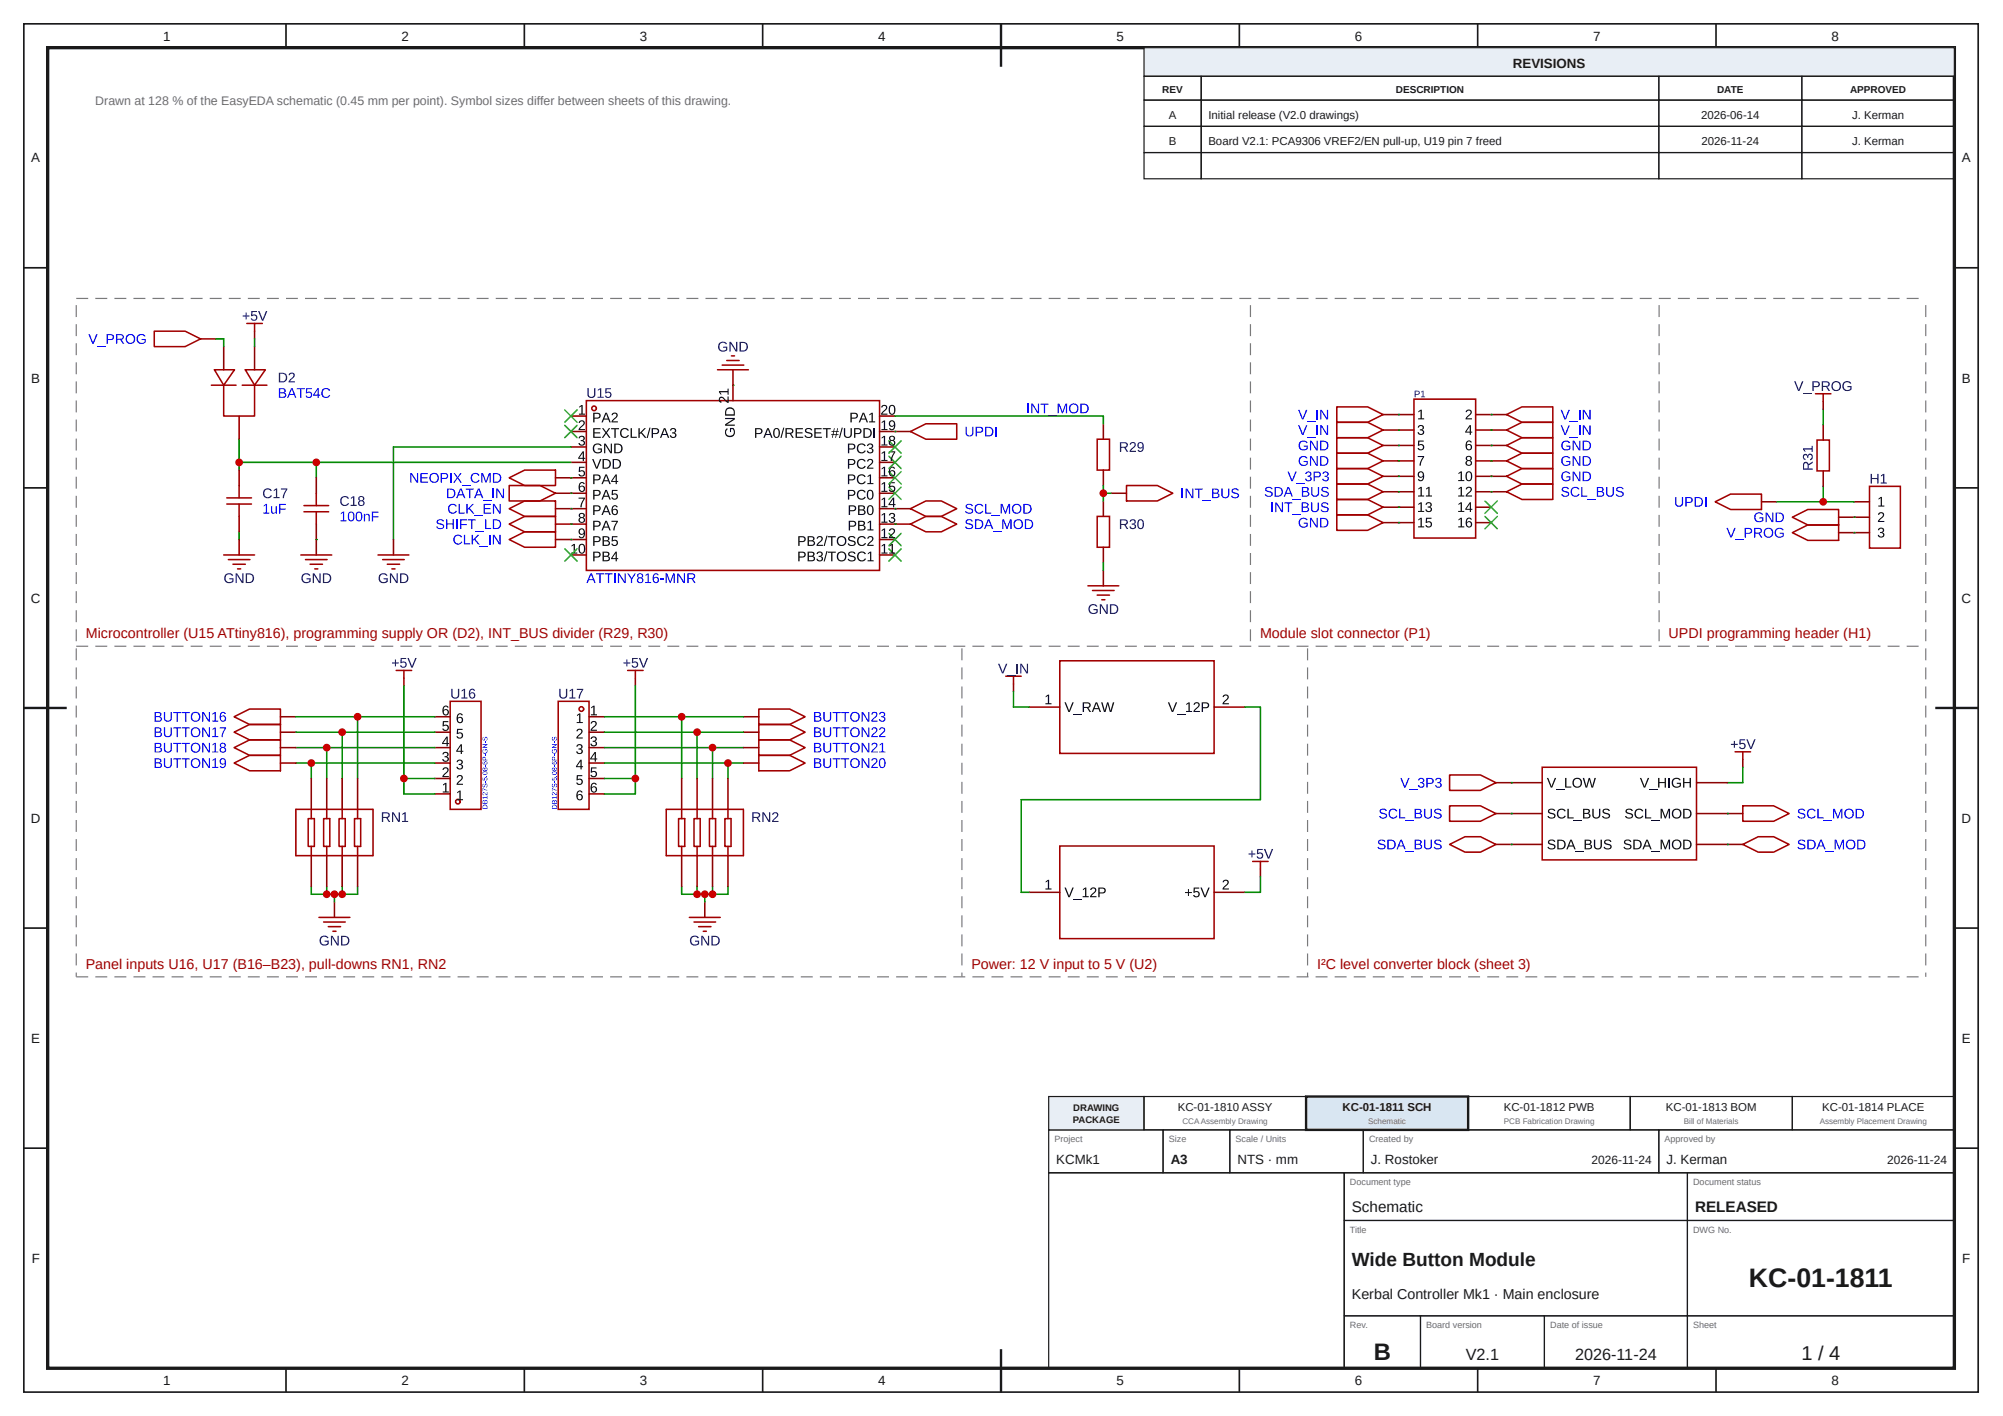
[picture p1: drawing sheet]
<svg xmlns="http://www.w3.org/2000/svg" width="420mm" height="297mm" viewBox="0 0 420 297" stroke-linecap="round" stroke-linejoin="round" font-family="sans-serif">
<defs><g id="words">
<text font-size="5.6" fill="#1a1a1a" x="366.9" y="270">KC-01-1811</text>
<text font-size="5" fill="#1a1a1a" x="288.2" y="285.2">B</text>
<text font-size="4.2" fill="#1a1a1a" x="377.9" y="285.2">1 / 4</text>
<text font-size="4" fill="#1a1a1a" x="283.6" y="265.5">Wide Button Module</text>
<g font-size="3.4" fill="#1a1a1a">
<text x="307.5" y="285.2">V2.1</text>
<text x="330.4" y="285.2">2026-11-24</text>
</g>
<g font-size="3.2" fill="#1a1a1a">
<text x="283.6" y="254.2">Schematic</text>
<text x="355.6" y="254.2">RELEASED</text>
</g>
<g font-size="3" fill="#a10000">
<text x="18" y="133.8">Microcontroller (U15 ATtiny816), programming supply OR (D2), INT_BUS divider (R29, R30)</text>
<text x="264.3" y="133.8">Module slot connector (P1)</text>
<text x="350.1" y="133.8">UPDI programming header (H1)</text>
<text x="18" y="203.2">Panel inputs U16, U17 (B16–B23), pull-downs RN1, RN2</text>
<text x="203.8" y="203.2">Power: 12 V input to 5 V (U2)</text>
<text x="276.3" y="203.2">I²C level converter block (sheet 3)</text>
</g>
<text font-size="3" fill="#1a1a1a" x="283.6" y="272.5">Kerbal Controller Mk1 · Main enclosure</text>
<g font-size="2.8" fill="#1a1a1a">
<text x="34.2" y="8.6">1</text>
<text x="84.2" y="8.6">2</text>
<text x="134.2" y="8.6">3</text>
<text x="184.2" y="8.6">4</text>
<text x="234.2" y="8.6">5</text>
<text x="284.2" y="8.6">6</text>
<text x="334.2" y="8.6">7</text>
<text x="384.2" y="8.6">8</text>
<text x="317.4" y="14.3">REVISIONS</text>
<text x="6.6" y="34.1">A</text>
<text x="411.6" y="34.1">A</text>
<text x="6.6" y="80.2">B</text>
<text x="411.6" y="80.2">B</text>
<text x="6.5" y="126.4">C</text>
<text x="411.5" y="126.4">C</text>
<text x="6.5" y="172.6">D</text>
<text x="411.5" y="172.6">D</text>
<text x="6.6" y="218.7">E</text>
<text x="411.6" y="218.7">E</text>
<text x="221.6" y="244.2">KCMk1</text>
<text x="245.6" y="244.2">A3</text>
<text x="259.6" y="244.2">NTS · mm</text>
<text x="287.6" y="244.2">J. Rostoker</text>
<text x="349.6" y="244.2">J. Kerman</text>
<text x="6.6" y="264.9">F</text>
<text x="411.6" y="264.9">F</text>
<text x="34.2" y="290.6">1</text>
<text x="84.2" y="290.6">2</text>
<text x="134.2" y="290.6">3</text>
<text x="184.2" y="290.6">4</text>
<text x="234.2" y="290.6">5</text>
<text x="284.2" y="290.6">6</text>
<text x="334.2" y="290.6">7</text>
<text x="384.2" y="290.6">8</text>
</g>
<text font-size="2.6" fill="#6b6b6b" x="20" y="22">Drawn at 128 % of the EasyEDA schematic (0.45 mm per point). Symbol sizes differ between sheets of this drawing.</text>
<g font-size="2.5" fill="#1a1a1a">
<text x="333.9" y="244.2">2026-11-24</text>
<text x="395.9" y="244.2">2026-11-24</text>
</g>
<g font-size="2.4" fill="#1a1a1a">
<text x="245.2" y="24.9">A</text>
<text x="253.5" y="24.9">Initial release (V2.0 drawings)</text>
<text x="356.9" y="24.9">2026-06-14</text>
<text x="388.5" y="24.9">J. Kerman</text>
<text x="245.2" y="30.4">B</text>
<text x="253.5" y="30.4">Board V2.1: PCA9306 VREF2/EN pull-up, U19 pin 7 freed</text>
<text x="357" y="30.4">2026-11-24</text>
<text x="388.5" y="30.4">J. Kerman</text>
<text x="247.1" y="233">KC-01-1810 ASSY</text>
<text x="281.7" y="233">KC-01-1811 SCH</text>
<text x="315.5" y="233">KC-01-1812 PWB</text>
<text x="349.5" y="233">KC-01-1813 BOM</text>
<text x="382.3" y="233">KC-01-1814 PLACE</text>
</g>
<g font-size="2.1" fill="#1a1a1a">
<text x="243.8" y="19.6">REV</text>
<text x="292.8" y="19.6">DESCRIPTION</text>
<text x="360.2" y="19.6">DATE</text>
<text x="388.1" y="19.6">APPROVED</text>
</g>
<g font-size="2" fill="#1a1a1a">
<text x="225.2" y="233">DRAWING</text>
<text x="225.1" y="235.6">PACKAGE</text>
</g>
<g font-size="1.9" fill="#6b6b6b">
<text x="221.2" y="239.6">Project</text>
<text x="245.2" y="239.6">Size</text>
<text x="259.2" y="239.6">Scale / Units</text>
<text x="287.2" y="239.6">Created by</text>
<text x="349.2" y="239.6">Approved by</text>
<text x="283.2" y="248.6">Document type</text>
<text x="355.2" y="248.6">Document status</text>
<text x="283.2" y="258.6">Title</text>
<text x="355.2" y="258.6">DWG No.</text>
<text x="283.2" y="278.6">Rev.</text>
<text x="299.2" y="278.6">Board version</text>
<text x="325.2" y="278.6">Date of issue</text>
<text x="355.2" y="278.6">Sheet</text>
</g>
<g font-size="1.7" fill="#6b6b6b">
<text x="248" y="235.7">CCAAssembly Drawing</text>
<text x="287" y="235.7">Schematic</text>
<text x="315.5" y="235.7">PCB Fabrication Drawing</text>
<text x="353.2" y="235.7">Bill of Materials</text>
<text x="381.7" y="235.7">Assembly Placement Drawing</text>
</g>
</g></defs>
<g fill="none" stroke="#1a1a1a" stroke-width=".35">
<path d="M5 5h410v287h-410zM60 5v5M110 5v5M160 5v5M210 5v5M260 5v5M310 5v5M360 5v5M5 56.2h5M410 56.2h5M5 102.3h5M410 102.3h5"/>
<path d="M5 148.5h5M410 148.5h5M5 194.7h5M410 194.7h5M5 240.8h5M410 240.8h5M60 287v5M110 287v5M160 287v5M210 287v5M260 287v5M310 287v5"/>
<path d="M360 287v5"/>
</g>
<path d="M10 10h400v277h-400z" fill="none" stroke="#1a1a1a" stroke-width=".7" stroke-linecap="butt"/>
<path d="M210 5v9M5 148.5h9M406 148.5h9M210 283v9" fill="none" stroke="#1a1a1a" stroke-width=".5"/>
<path d="M240 10h170v6h-170z" fill="#e8eef5"/>
<g fill="none" stroke="#1a1a1a" stroke-width=".25">
<path d="M240 10h170v6h-170zM240 16h12v5h-12zM252 16h96v5h-96zM348 16h30v5h-30zM378 16h32v5h-32zM240 21h12v5.5h-12zM240 26.5h12v5.5h-12zM240 32h12v5.5h-12zM252 21h96v5.5h-96zM252 26.5h96v5.5h-96zM252 32h96v5.5h-96zM348 21h30v5.5h-30z"/>
<path d="M348 26.5h30v5.5h-30zM348 32h30v5.5h-30zM378 21h32v5.5h-32zM378 26.5h32v5.5h-32zM378 32h32v5.5h-32zM220 237h24v9h-24zM244 237h14v9h-14zM258 237h28v9h-28zM286 237h62v9h-62zM348 237h62v9h-62zM220 246h62v41h-62zM282 246h72v10h-72z"/>
<path d="M282 256h72v20h-72zM354 246h56v10h-56zM354 256h56v20h-56zM282 276h16v11h-16zM298 276h26v11h-26zM324 276h30v11h-30zM354 276h56v11h-56z"/>
</g>
<path d="M220 230h20v7h-20z" fill="#e8eef5"/>
<path d="M220 230h20v7h-20zM240 230h34v7h-34z" fill="none" stroke="#1a1a1a" stroke-width=".25"/>
<path d="M274 230h34v7h-34z" fill="#d9e6f2"/>
<path d="M274 230h34v7h-34z" fill="none" stroke="#1a1a1a" stroke-width=".5"/>
<path d="M308 230h34v7h-34zM342 230h34v7h-34zM376 230h34v7h-34z" fill="none" stroke="#1a1a1a" stroke-width=".25"/>
<path d="M16.3 62.6h245.8v68h-245.8z" fill="#fff"/>
<g fill="none" stroke="#a10000" stroke-width=".32">
<path d="M123 84h61.5v35.6h-61.5z"/>
<circle cx="124.6" cy="85.7" r=".49"/>
</g>
<g fill="none" stroke="#870000" stroke-width=".32">
<path d="M119.8 87.3h3.2M119.8 90.5h3.2M119.8 93.7h3.2M119.8 97h3.2M153.8 80.8v3.2M184.5 87.3h3.3M184.5 90.5h3.3M184.5 93.7h3.3M184.5 97h3.3M119.8 100.2h3.2M119.8 103.5h3.2M119.8 106.7h3.2"/>
<path d="M119.8 109.9h3.2M119.8 113.2h3.2M119.8 116.4h3.2M184.5 100.2h3.3M184.5 103.5h3.3M184.5 106.7h3.3M184.5 109.9h3.3M184.5 113.2h3.3M184.5 116.4h3.3"/>
</g>
<g fill="#000">
<path d="M121.6 88.3a.65 .65 0 0 1 1 .1 .65 .65 0 0 1-.4 1l-.5 .6h1v.2h-1.3l.1-.3 .5-.6a.45 .45 0 0 0 .4-.6 .45 .45 0 0 0-.6-.2l-.1 .2h-.3zM121.5 85.3l.7-.3v1.8h.5v.2h-1.2v-.2h.5v-1.6l-.5 .3zM121.6 91.5a.58 .58 0 0 1 .9 0 .58 .58 0 0 1-.2 .9 .57 .57 0 0 1 .4 .8 .57 .57 0 0 1-.8 .3l-.5-.4-.1-.2h.3a.41 .41 0 0 0 .6 .4 .41 .41 0 0 0 .1-.7l-.5-.1v-.2a.39 .39 0 0 0 .6-.2 .39 .39 0 0 0-.3-.5 .39 .39 0 0 0-.5 .3h-.2zM121.5 97.9h1.1v.2h-.9v.7a.7 .7 0 0 1 1 .3 .7 .7 0 0 1-.5 .9 .7 .7 0 0 1-.9-.5l.3-.1a.45 .45 0 0 0 .7 .2 .45 .45 0 0 0 0-.6 .45 .45 0 0 0-.6 0h-.3zM124.6 93.3a1.06 1.06 0 0 1 1.6 .2l-.2 .1a.8 .8 0 0 0-1.1-.1 .8 .8 0 0 0-.1 1.1 .8 .8 0 0 0 1.1 .1l.1-.4h-.6v-.2h.9v.7a1.11 1.11 0 0 1-1.6 .1 1.11 1.11 0 0 1-.1-1.6zM124.4 89.8h1.6v.2h-1.3v.7h1.2v.2h-1.2v.7h1.3v.2h-1.6zM124.2 96.3h.3l.7 1.8 .7-1.8h.3l-.9 2h-.3zM126.3 89.8h.3l.6 .8 .5-.8h.3l-.7 1 .8 1h-.3l-.6-.8-.7 .8h-.3l.8-1zM126.7 93h.4l1.1 1.8-.1-1.8h.3v2.1h-.3l-1.1-1.8v1.8h-.3zM128.5 86.7a.65 .65 0 0 1 1 .1 .65 .65 0 0 1-.4 1l-.5 .6h1v.2h-1.3l.1-.3 .5-.6a.45 .45 0 0 0 .4-.6 .45 .45 0 0 0-.6-.3l-.1 .3h-.3zM128.2 89.8h1.7v.2h-.7v1.8h-.3v-1.8h-.7zM130.3 90.1a1.01 1.01 0 0 1 1.6 .2l-.2 .1a.76 .76 0 0 0-1.1-.2 .76 .76 0 0 0-.2 1l.5 .4a.7 .7 0 0 0 .8-.4l.2 .1a1.04 1.04 0 0 1-1.5 .3 1.04 1.04 0 0 1-.1-1.5z"/>
<path d="M132.3 89.8h.3v1.8h1v.2h-1.3zM133.9 89.8h.3v1l1-1h.3l-.9 .9 1 1.1h-.3l-.8-.9-.3 .2v.7h-.3zM136.2 89.7h.3l-.6 2.2h-.2zM140.8 89.9a.58 .58 0 0 1 .9 0 .58 .58 0 0 1-.3 .9 .57 .57 0 0 1 .5 .8 .57 .57 0 0 1-.9 .2l-.4-.3-.1-.2h.3a.41 .41 0 0 0 .5 .4 .41 .41 0 0 0 .2-.7l-.5-.1v-.2a.39 .39 0 0 0 .6-.2 .39 .39 0 0 0-.3-.5 .39 .39 0 0 0-.5 .3h-.3zM150.9 83.4a.83 .83 0 0 1 1.3 .4l.4 .4v-1h.3v1.3l-.4-.1-.6-.5a.45 .45 0 0 0-.5-.4 .45 .45 0 0 0-.3 .6l.2 .1v.3a.69 .69 0 0 1-.4-1.1zM150.8 82h1.8v-.5h.3v1.3h-.3v-.5h-1.5l.3 .4h-.2zM152.3 90l.3-.2v.3a.8 .8 0 0 0 0 1.1 .8 .8 0 0 0 1.1 .1 .8 .8 0 0 0 .1-1.2l-.4-.1v.6h-.3v-.8h.7a1.08 1.08 0 0 1 .2 1.5 1.08 1.08 0 0 1-1.4 .2 1.08 1.08 0 0 1-.3-1.5zM152.1 87.7h2v.3l-1.7 1.1h1.7v.2h-2v-.3l1.8-1.1h-1.8zM164.3 89.7h.2l-.5 2.2h-.3zM166.9 89.8h1.5v.2h-1.2v.7h1.2v.2h-1.2v.7h1.3v.2h-1.6zM168.9 90a.91 .91 0 0 1 1.5 .2l-.3 .1a.47 .47 0 0 0-.5-.4 .47 .47 0 0 0-.4 .6l.5 .2a.62 .62 0 0 1 .7 .6 .62 .62 0 0 1-.8 .6 .74 .74 0 0 1-.8-.5l.2-.1a.57 .57 0 0 0 .7 .4 .57 .57 0 0 0 .4-.6l-.4-.2a.65 .65 0 0 1-.7-.2 .65 .65 0 0 1-.1-.7zM170.8 89.8h1.6v.2h-1.3v.7h1.2v.2h-1.2v.7h1.3v.2h-1.6z"/>
<path d="M172.6 89.8h1.7v.2h-.7v1.8h-.3v-1.8h-.7zM176.6 89.7h.2l-.6 2.2h-.2zM177 89.8h.3v1.3a.56 .56 0 0 0 .6 .5 .56 .56 0 0 0 .5-.5v-1.3h.3v1.3a.84 .84 0 0 1-.8 .8 .84 .84 0 0 1-.9-.8zM180 99.8a1.01 1.01 0 0 1 1.6 .2l-.3 .1a.76 .76 0 0 0-1-.2 .76 .76 0 0 0-.2 1.1l.4 .3a.7 .7 0 0 0 .9-.4l.2 .1a1.04 1.04 0 0 1-1.5 .4 1.04 1.04 0 0 1-.1-1.6zM180 96.5a1.01 1.01 0 0 1 1.6 .3h-.3a.76 .76 0 0 0-1-.2 .76 .76 0 0 0-.2 1.1l.4 .4a.7 .7 0 0 0 .9-.4l.2 .1a1.04 1.04 0 0 1-1.5 .3 1.04 1.04 0 0 1-.1-1.6zM180 93.3a1.01 1.01 0 0 1 1.6 .2l-.3 .1a.76 .76 0 0 0-1-.2 .76 .76 0 0 0-.2 1.1l.4 .4a.7 .7 0 0 0 .9-.4l.2 .1a1.04 1.04 0 0 1-1.5 .3 1.04 1.04 0 0 1-.1-1.6zM182.1 96.4a.65 .65 0 0 1 1 .1 .65 .65 0 0 1-.4 1l-.5 .6h1v.2h-1.3l.1-.3 .5-.6a.45 .45 0 0 0 .4-.6 .45 .45 0 0 0-.6-.2l-.1 .2h-.3zM182.4 86.9l.7-.3v1.8h.5v.2h-1.3v-.2h.5v-1.6l-.4 .3zM182.1 93.2a.58 .58 0 0 1 .9-.1 .58 .58 0 0 1-.2 .9 .57 .57 0 0 1 .4 .8 .57 .57 0 0 1-.8 .3l-.5-.4-.1-.1 .3-.1a.41 .41 0 0 0 .6 .4 .41 .41 0 0 0 .1-.6l-.5-.1v-.3a.39 .39 0 0 0 .6-.2 .39 .39 0 0 0-.3-.5 .39 .39 0 0 0-.5 .4l-.2-.1zM185 85.1a.65 .65 0 0 1 1.1 .1 .65 .65 0 0 1-.4 1l-.6 .6h1.1v.2h-1.4l.1-.4 .6-.5a.45 .45 0 0 0 .4-.6 .45 .45 0 0 0-.7-.3l-.1 .3h-.3zM185 98.2l.7-.3v1.8h.5v.2h-1.3v-.2h.5v-1.5l-.4 .3zM185 95l.7-.3v1.8h.5v.2h-1.3v-.2h.5v-1.6l-.4 .3z"/>
<path d="M185 91.8l.7-.4v1.8h.5v.3h-1.3v-.3h.5v-1.5l-.4 .3zM185 88.5l.7-.3v1.8h.5v.2h-1.3v-.2h.5v-1.6l-.4 .4zM186.5 94.7h1.3l-.6 1.3-.1 .7h-.3l.1-.5 .7-1.3h-1.1zM119.9 114.4l.7-.3v1.8h.5v.2h-1.3v-.2h.5v-1.6l-.4 .4zM121.4 104.4h1.3l-.6 1.3-.1 .7h-.2v-.5l.7-1.3h-1.1zM128.3 109.2h1.3l-.6 1.3-.1 .8h-.2v-.6l.7-1.2h-1.1zM128.4 102.8h1.1v.2h-.9v.6a.7 .7 0 0 1 1 .3 .7 .7 0 0 1-.5 1 .7 .7 0 0 1-.8-.6h.2a.45 .45 0 0 0 .7 .2 .45 .45 0 0 0 .1-.7 .45 .45 0 0 0-.7 .1h-.3zM128.4 112.5h1.1v.2h-.9v.6a.7 .7 0 0 1 1 .3 .7 .7 0 0 1-.5 1 .7 .7 0 0 1-.8-.6h.2a.45 .45 0 0 0 .7 .2 .45 .45 0 0 0 .1-.7 .45 .45 0 0 0-.7 .1h-.3zM171.5 112.6a.65 .65 0 0 1 1 .1 .65 .65 0 0 1-.3 1l-.6 .6h1v.2h-1.3l.1-.3 .5-.6a.45 .45 0 0 0 .5-.6 .45 .45 0 0 0-.7-.3l-.1 .3h-.3zM171.5 115.8a.58 .58 0 0 1 .9 0 .58 .58 0 0 1-.2 .9 .57 .57 0 0 1 .4 .8 .57 .57 0 0 1-.8 .2l-.5-.3v-.2h.2a.41 .41 0 0 0 .6 .4 .41 .41 0 0 0 .2-.7l-.6-.1v-.2a.39 .39 0 0 0 .6-.2 .39 .39 0 0 0-.3-.5 .39 .39 0 0 0-.4 .3h-.3zM173.4 115.6h.2l-.6 2.2h-.2zM173.4 112.4h.2l-.6 2.1h-.2z"/>
<path d="M173.7 115.7h1.6v.2h-.7v1.8h-.2v-1.8h-.7zM173.7 112.5h1.6v.2h-.7v1.8h-.2v-1.8h-.7zM178 115.9a.91 .91 0 0 1 1.5 .2l-.3 .1a.47 .47 0 0 0-.6-.4 .47 .47 0 0 0-.3 .6l.5 .2a.62 .62 0 0 1 .7 .6 .62 .62 0 0 1-.8 .6 .74 .74 0 0 1-.9-.5l.3-.1a.57 .57 0 0 0 .6 .4 .57 .57 0 0 0 .5-.6l-.4-.2a.65 .65 0 0 1-.7-.2 .65 .65 0 0 1-.1-.7zM178 112.7a.91 .91 0 0 1 1.5 .2l-.3 .1a.47 .47 0 0 0-.6-.4 .47 .47 0 0 0-.3 .6l.5 .1a.62 .62 0 0 1 .7 .7 .62 .62 0 0 1-.8 .5 .74 .74 0 0 1-.9-.5h.3a.57 .57 0 0 0 .6 .4 .57 .57 0 0 0 .5-.6l-.4-.2a.65 .65 0 0 1-.7-.2 .65 .65 0 0 1-.1-.7zM180 103a1.01 1.01 0 0 1 1.6 .2l-.3 .1a.76 .76 0 0 0-1-.2 .76 .76 0 0 0-.2 1.1l.4 .4a.7 .7 0 0 0 .9-.4l.2 .1a1.04 1.04 0 0 1-1.5 .3 1.04 1.04 0 0 1-.1-1.6zM180.1 116a1.01 1.01 0 0 1 1.6 .2l-.3 .1a.76 .76 0 0 0-1.1-.2 .76 .76 0 0 0-.1 1l.4 .4a.7 .7 0 0 0 .8-.4l.3 .1a1.04 1.04 0 0 1-1.6 .3 1.04 1.04 0 0 1 0-1.5zM180.1 112.7a1.01 1.01 0 0 1 1.6 .2l-.3 .1a.76 .76 0 0 0-1.1-.2 .76 .76 0 0 0-.1 1.1l.4 .4a.7 .7 0 0 0 .8-.4l.3 .1a1.04 1.04 0 0 1-1.6 .3 1.04 1.04 0 0 1 0-1.6zM182.1 112.6a.65 .65 0 0 1 1.1 .1 .65 .65 0 0 1-.4 1l-.6 .6h1.1v.2h-1.4l.1-.3 .6-.6a.45 .45 0 0 0 .4-.6 .45 .45 0 0 0-.7-.3l-.1 .3h-.3zM182 99.9l.7-.4v1.8h.5v.2h-1.2v-.2h.5v-1.5l-.5 .3zM182 109.6l.7-.4v1.8h.5v.3h-1.2v-.3h.5v-1.5l-.5 .3zM182.1 116l.7-.3v1.8h.5v.2h-1.3v-.2h.5v-1.5l-.4 .3zM185 114.4l.7-.3v1.8h.5v.2h-1.3v-.2h.5v-1.6l-.4 .4z"/>
<path d="M185 111.2l.7-.3v1.8h.5v.2h-1.3v-.2h.5v-1.6l-.4 .3zM185 107.9l.7-.3v1.8h.5v.2h-1.3v-.2h.5v-1.5l-.4 .3zM185 104.7l.7-.3v1.8h.5v.2h-1.3v-.2h.5v-1.6l-.4 .3zM185 101.5l.7-.4v1.8h.5v.3h-1.3v-.3h.5v-1.5l-.4 .3zM186.7 111a.65 .65 0 0 1 1 .1 .65 .65 0 0 1-.4 1l-.5 .6h1v.2h-1.3l.1-.4 .5-.5a.45 .45 0 0 0 .4-.6 .45 .45 0 0 0-.6-.3l-.2 .3h-.2zM186.6 114.4l.7-.3v1.8h.5v.2h-1.3v-.2h.6v-1.6l-.5 .4zM186.7 107.7a.58 .58 0 0 1 .9 0 .58 .58 0 0 1-.3 .9 .57 .57 0 0 1 .5 .8 .57 .57 0 0 1-.8 .3l-.5-.4-.1-.2h.3a.41 .41 0 0 0 .6 .4 .41 .41 0 0 0 .1-.7l-.5-.1v-.2a.39 .39 0 0 0 .6-.2 .39 .39 0 0 0-.3-.5 .39 .39 0 0 0-.5 .3h-.2zM186.6 101.1h1.1v.3h-.9v.6a.7 .7 0 0 1 1 .3 .7 .7 0 0 1-.5 1 .7 .7 0 0 1-.9-.6h.3a.45 .45 0 0 0 .7 .2 .45 .45 0 0 0 0-.7 .45 .45 0 0 0-.7 0h-.2z"/>
<path d="M122.2 94.7h.3v1.3h.3v.2h-.3v.5h-.3v-.5h-.9zM122.2 95l-.7 1h.7z"/>
<path d="M124.4 86.6h.9a.62 .62 0 0 1 .7 .6 .62 .62 0 0 1-.7 .6h-.6v.8h-.3zM124.7 86.8v.8l.8-.1a.41 .41 0 0 0 0-.7z"/>
<path d="M127 86.6h.3l.8 2h-.2l-.3-.6h-.9l-.2 .6h-.3zM127.2 86.8l-.4 1h.7z"/>
<path d="M126.4 96.3a1.29 1.29 0 0 1 1.7 .7 1 1 0 0 1-.9 1.3h-.8zM126.7 96.5v1.6a.86 .86 0 0 0 1.2-.8 .86 .86 0 0 0-1.2-.8z"/>
<path d="M128.5 96.3a1.29 1.29 0 0 1 1.8 .7 1 1 0 0 1-1 1.3h-.8zM128.8 96.5v1.6a.86 .86 0 0 0 1.2-.8 .86 .86 0 0 0-1.2-.8z"/>
<path d="M128.9 93a1.29 1.29 0 0 1 1.7 .7 1 1 0 0 1-1 1.4h-.7zM129.1 93.3v1.6a.86 .86 0 0 0 1.2-.8 .86 .86 0 0 0-1.2-.8z"/>
<path d="M136.7 89.8h.9a.62 .62 0 0 1 .7 .6 .62 .62 0 0 1-.7 .6h-.6v.8h-.3zM137 90v.8h.8a.41 .41 0 0 0 0-.7z"/>
<path d="M139.3 89.8h.3l.8 2h-.3l-.2-.6h-.9l-.3 .6h-.3zM139.4 90l-.4 1h.8z"/>
<path d="M152.4 85.7a1.03 1.03 0 0 1 1.1-.2 1.03 1.03 0 0 1 .6 .9v.8h-2a1.83 1.83 0 0 1 .3-1.5zM152.5 85.9l-.2 1h1.6a.88 .88 0 0 0-.3-1 .88 .88 0 0 0-1.1 0z"/>
<path d="M158.4 89.8h.9a.62 .62 0 0 1 .7 .6 .62 .62 0 0 1-.7 .6h-.6v.8h-.3zM158.7 90v.8h.8a.41 .41 0 0 0 0-.7z"/>
<path d="M161 89.8h.3l.8 2h-.3l-.2-.6h-1l-.2 .6h-.3zM161.1 90l-.4 1h.8z"/>
<path d="M162.5 89.9a.76 .76 0 0 1 .9 .1 .76 .76 0 0 1 .2 .8 .76 .76 0 0 1-.7 1.1 .76 .76 0 0 1-.7-1.1l.1-.6zM162.7 90a1.41 1.41 0 0 0 0 1.6 .56 .56 0 0 0 .6-.2 .56 .56 0 0 0 0-.6v-.5a.39 .39 0 0 0-.6-.3z"/>
<path d="M164.8 89.8h.9a.59 .59 0 0 1 .7 .5 .59 .59 0 0 1-.4 .7l.5 .8h-.3l-.5-.8h-.6v.8h-.3zM165.1 90v.8h.6a.38 .38 0 0 0 .5-.4 .38 .38 0 0 0-.5-.4z"/>
<path d="M175 89.8h.1l-.1 .6h.5l.1-.6h.2l-.1 .6h.3v.2h-.4l-.1 .5h.4v.2h-.4l-.1 .5h-.2l.1-.5h-.5l-.1 .5h-.2l.2-.5h-.3v-.2h.3l.1-.5h-.4v-.2h.4zM175 90.6l-.1 .5h.5l.1-.5z"/>
<path d="M177.9 96.3h.8a.62 .62 0 0 1 .7 .6 .62 .62 0 0 1-.6 .6h-.6v.8h-.3zM178.2 96.5v.8h.8a.41 .41 0 0 0 0-.8z"/>
<path d="M177.9 93h.8a.62 .62 0 0 1 .7 .7 .62 .62 0 0 1-.6 .6h-.6v.8h-.3zM178.2 93.3v.8l.8-.1a.41 .41 0 0 0 0-.7z"/>
<path d="M178.4 86.6h.9a.62 .62 0 0 1 .7 .6 .62 .62 0 0 1-.7 .6h-.6v.8h-.3zM178.7 86.8v.8l.8-.1a.41 .41 0 0 0 0-.7z"/>
<path d="M179.2 89.8h.8a.62 .62 0 0 1 .7 .6 .62 .62 0 0 1-.7 .6h-.6v.8h-.2zM179.4 90v.8h.9a.41 .41 0 0 0 0-.7z"/>
<path d="M181 86.6h.3l.8 2h-.3l-.2-.6h-.9l-.3 .6h-.3zM181.1 86.8l-.4 1h.8z"/>
<path d="M181.1 89.8a1.29 1.29 0 0 1 1.8 .7 1 1 0 0 1-1 1.3h-.8zM181.4 90v1.6a.86 .86 0 0 0 1.2-.8 .86 .86 0 0 0-1.2-.8z"/>
<path d="M186.6 88.3a.74 .74 0 0 1 1 0 .74 .74 0 0 1 .2 .9 .77 .77 0 0 1-.3 .9 .77 .77 0 0 1-.9-.1l-.1-.2h.2l.2 .2a.59 .59 0 0 0 .7-.8 .65 .65 0 0 1-1 .1 .65 .65 0 0 1 0-1zM186.6 88.9a.45 .45 0 0 0 .9 0 .45 .45 0 0 0-.9 0z"/>
<path d="M186.8 98l.2-.1a.59 .59 0 0 1 .8 .4h-.3a.42 .42 0 0 0-.5-.2 .42 .42 0 0 0-.3 .5v.3a.65 .65 0 0 1 1 .1 .65 .65 0 0 1-.3 1 .65 .65 0 0 1-.9-.5v-.9zM186.7 99.3a.45 .45 0 0 0 .9 0 .45 .45 0 0 0-.9 0z"/>
<path d="M186.7 91.5a.58 .58 0 0 1 .9 0 .58 .58 0 0 1-.2 .9 .62 .62 0 0 1 .3 .9 .62 .62 0 0 1-.9 .1 .55 .55 0 0 1-.4-.5 .55 .55 0 0 1 .5-.5l-.4-.3zM186.8 91.9a.37 .37 0 0 0 .7 0 .37 .37 0 0 0-.7 0zM186.7 92.9a.45 .45 0 0 0 .9 0 .45 .45 0 0 0-.9 0z"/>
<path d="M186.7 85a.76 .76 0 0 1 .9 .1 .76 .76 0 0 1 .2 .9 .76 .76 0 0 1-.7 1 .76 .76 0 0 1-.7-1l.1-.6zM186.9 85.2a1.41 1.41 0 0 0 0 1.5 .56 .56 0 0 0 .6-.1 .56 .56 0 0 0 .1-.6l-.1-.5a.39 .39 0 0 0-.6-.3z"/>
<path d="M121.5 111a.74 .74 0 0 1 1-.1 .74 .74 0 0 1 .2 .9 .77 .77 0 0 1-.2 .9 .77 .77 0 0 1-1 0l-.1-.2 .3-.1 .1 .3a.59 .59 0 0 0 .7-.8 .65 .65 0 0 1-1 .1 .65 .65 0 0 1 0-1zM121.5 111.5a.45 .45 0 0 0 .9 0 .45 .45 0 0 0-.9 0z"/>
<path d="M121.7 101.2l.2-.1a.59 .59 0 0 1 .8 .4l-.3 .1a.42 .42 0 0 0-.5-.2 .42 .42 0 0 0-.2 .5l-.1 .2a.65 .65 0 0 1 1 .1 .65 .65 0 0 1-.2 1 .65 .65 0 0 1-.9-.5l-.1-.8zM121.6 102.5a.45 .45 0 0 0 .9 0 .45 .45 0 0 0-.9 0z"/>
<path d="M121.6 107.7a.58 .58 0 0 1 .9 0 .58 .58 0 0 1-.2 .9 .62 .62 0 0 1 .3 .9 .62 .62 0 0 1-.9 .1 .55 .55 0 0 1-.3-.5 .55 .55 0 0 1 .4-.5l-.4-.3zM121.7 108.1a.37 .37 0 0 0 .7 0 .37 .37 0 0 0-.7 0zM121.6 109.1a.45 .45 0 0 0 .9 0 .45 .45 0 0 0-.9 0z"/>
<path d="M121.7 114.2a.76 .76 0 0 1 .9 0 .76 .76 0 0 1 .2 .9 .76 .76 0 0 1-.7 1 .76 .76 0 0 1-.7-1v-.6zM121.9 114.3a1.41 1.41 0 0 0 0 1.6 .56 .56 0 0 0 .5-.2 .56 .56 0 0 0 .1-.6v-.5a.39 .39 0 0 0-.6-.3z"/>
<path d="M124.4 99.5h.9a.62 .62 0 0 1 .7 .6 .62 .62 0 0 1-.7 .7h-.6v.7h-.3zM124.7 99.7v.8h.8a.41 .41 0 0 0 0-.7z"/>
<path d="M124.4 102.8h.9a.62 .62 0 0 1 .7 .6 .62 .62 0 0 1-.7 .6h-.6v.8h-.3zM124.7 103v.8l.8-.1a.41 .41 0 0 0 0-.7z"/>
<path d="M124.4 106h.9a.62 .62 0 0 1 .7 .6 .62 .62 0 0 1-.7 .6h-.6v.8h-.3zM124.7 106.2v.8h.8a.41 .41 0 0 0 0-.7z"/>
<path d="M124.4 109.2h.9a.62 .62 0 0 1 .7 .6 .62 .62 0 0 1-.7 .7h-.6v.8h-.3zM124.7 109.5v.8l.8-.1a.41 .41 0 0 0 0-.7z"/>
<path d="M124.4 112.5h.9a.62 .62 0 0 1 .7 .6 .62 .62 0 0 1-.7 .6h-.6v.8h-.3zM124.7 112.7v.8l.8-.1a.41 .41 0 0 0 0-.7z"/>
<path d="M124.4 115.7h.9a.62 .62 0 0 1 .7 .6 .62 .62 0 0 1-.7 .6h-.6v.8h-.3zM124.7 115.9v.8h.8a.41 .41 0 0 0 0-.7z"/>
<path d="M127 99.5h.3l.8 2h-.2l-.3-.5h-.9l-.2 .5h-.3zM127.2 99.7l-.4 1h.7z"/>
<path d="M127 102.8h.3l.8 2h-.2l-.3-.6h-.9l-.2 .6h-.3zM127.2 103l-.4 1h.7z"/>
<path d="M127 106h.3l.8 2h-.2l-.3-.6h-.9l-.2 .6h-.3zM127.2 106.2l-.4 1h.7z"/>
<path d="M127 109.2h.3l.8 2.1h-.2l-.3-.6h-.9l-.2 .6h-.3zM127.2 109.4l-.4 1.1h.7z"/>
<path d="M126.4 112.5a1.33 1.33 0 0 1 1.4 .3v.3l-.3 .3a.55 .55 0 0 1 .5 .7 .55 .55 0 0 1-.8 .4h-.8zM126.7 112.7v.6h.4a.34 .34 0 0 0 .5-.3 .34 .34 0 0 0-.5-.3zM126.7 113.5v.8l.9-.1a.36 .36 0 0 0-.1-.6z"/>
<path d="M126.4 115.7a1.33 1.33 0 0 1 1.4 .3v.4l-.3 .3a.55 .55 0 0 1 .5 .6 .55 .55 0 0 1-.8 .4h-.8zM126.7 115.9v.7h.4a.34 .34 0 0 0 .5-.4 .34 .34 0 0 0-.5-.3zM126.7 116.8v.7l.9-.1a.36 .36 0 0 0-.1-.6z"/>
<path d="M129.1 99.5h.3v1.4h.3v.2h-.3v.4h-.2v-.4h-1zM129.2 99.8l-.8 1.1h.8z"/>
<path d="M129.1 115.7h.3v1.4h.3v.2h-.3v.4h-.2v-.4h-1zM129.2 116l-.8 1.1h.8z"/>
<path d="M128.6 106.1l.2-.1a.59 .59 0 0 1 .8 .4h-.3a.42 .42 0 0 0-.5-.2 .42 .42 0 0 0-.2 .5l-.1 .3a.65 .65 0 0 1 1 .1 .65 .65 0 0 1-.2 .9 .65 .65 0 0 1-.9-.4l-.1-.9zM128.5 107.3a.45 .45 0 0 0 .9 0 .45 .45 0 0 0-.9 0z"/>
<path d="M167.5 115.7h.8a.62 .62 0 0 1 .7 .6 .62 .62 0 0 1-.7 .6h-.6v.8h-.2zM167.7 115.9v.8h.9a.41 .41 0 0 0-.1-.7z"/>
<path d="M167.5 112.5h.8a.62 .62 0 0 1 .7 .6 .62 .62 0 0 1-.7 .6h-.6v.8h-.2zM167.7 112.7v.8l.9-.1a.41 .41 0 0 0-.1-.7z"/>
<path d="M169.4 115.7a1.33 1.33 0 0 1 1.4 .3l.1 .4-.4 .3a.55 .55 0 0 1 .5 .6 .55 .55 0 0 1-.8 .4h-.8zM169.7 115.9v.7h.5a.34 .34 0 0 0 .4-.4 .34 .34 0 0 0-.4-.3zM169.7 116.8v.7l.9-.1a.36 .36 0 0 0-.1-.6z"/>
<path d="M169.4 112.5a1.33 1.33 0 0 1 1.4 .3l.1 .3-.4 .3a.55 .55 0 0 1 .5 .7 .55 .55 0 0 1-.8 .4h-.8zM169.7 112.7v.6h.5a.34 .34 0 0 0 .4-.3 .34 .34 0 0 0-.4-.3zM169.7 113.5v.8l.9-.1a.36 .36 0 0 0-.1-.6z"/>
<path d="M175.5 116.7a1.05 1.05 0 0 1 2.1 0 1.05 1.05 0 0 1-2.1 0zM176 116.1a.79 .79 0 0 0 0 1.2 .79 .79 0 0 0 1.2-.1 .79 .79 0 0 0-.1-1.1 .79 .79 0 0 0-1.1 0z"/>
<path d="M175.5 113.5a1.05 1.05 0 0 1 2.1 0 1.05 1.05 0 0 1-2.1 0zM176 112.9a.79 .79 0 0 0 0 1.2 .79 .79 0 0 0 1.2-.2 .79 .79 0 0 0-.1-1 .79 .79 0 0 0-1.1 0z"/>
<path d="M177.9 102.8h.8a.62 .62 0 0 1 .7 .6 .62 .62 0 0 1-.6 .6h-.6v.8h-.3zM178.2 103v.8l.8-.1a.41 .41 0 0 0 0-.7z"/>
<path d="M177.9 99.5h.8a.62 .62 0 0 1 .7 .6 .62 .62 0 0 1-.6 .7h-.6v.7h-.3zM178.2 99.7v.8h.8a.41 .41 0 0 0 0-.7z"/>
<path d="M178.1 109.2h.8a.62 .62 0 0 1 .7 .6 .62 .62 0 0 1-.7 .7h-.6v.8h-.2zM178.3 109.5v.8l.8-.1a.41 .41 0 0 0 0-.7z"/>
<path d="M178.1 106h.8a.62 .62 0 0 1 .7 .6 .62 .62 0 0 1-.7 .6h-.6v.8h-.2zM178.3 106.2v.8h.8a.41 .41 0 0 0 0-.7z"/>
<path d="M180 109.2a1.33 1.33 0 0 1 1.4 .3v.4l-.3 .3a.55 .55 0 0 1 .5 .7 .55 .55 0 0 1-.8 .4h-.8zM180.3 109.5v.6h.5a.34 .34 0 0 0 .4-.3 .34 .34 0 0 0-.4-.3zM180.3 110.3v.7h.9a.36 .36 0 0 0-.1-.6z"/>
<path d="M180 106a1.33 1.33 0 0 1 1.4 .3v.4l-.3 .3a.55 .55 0 0 1 .5 .6 .55 .55 0 0 1-.8 .4h-.8zM180.3 106.2v.7h.5a.34 .34 0 0 0 .4-.4 .34 .34 0 0 0-.4-.3zM180.3 107.1v.7l.9-.1a.36 .36 0 0 0-.1-.6z"/>
<path d="M182.1 102.8a.76 .76 0 0 1 .9 .1 .76 .76 0 0 1 .3 .9 .76 .76 0 0 1-.8 1 .76 .76 0 0 1-.7-1l.1-.6zM182.3 103a1.41 1.41 0 0 0 .1 1.6 .56 .56 0 0 0 .5-.2 .56 .56 0 0 0 .1-.6l-.1-.5a.39 .39 0 0 0-.6-.3z"/>
<path d="M182.2 106.1a.76 .76 0 0 1 .9 0 .76 .76 0 0 1 .2 .9 .76 .76 0 0 1-.7 1.1 .76 .76 0 0 1-.7-1.1v-.6zM182.4 106.2a1.41 1.41 0 0 0 0 1.6 .56 .56 0 0 0 .5-.2 .56 .56 0 0 0 .1-.6v-.5a.39 .39 0 0 0-.6-.3z"/>
<path d="M187.3 104.4h.3v1.3h.3v.2h-.3v.5h-.3v-.5h-.9zM187.3 104.7l-.7 1h.7z"/>
</g>
<g fill="none" stroke="#3c3" stroke-width=".32">
<path d="M118.5 86l2.6 2.6M118.5 89.2l2.6 2.6M121.1 86l-2.6 2.6M121.1 89.2l-2.6 2.6M186.5 98.9l2.6 2.6M186.5 95.7l2.6 2.6M186.5 92.5l2.6 2.5M189.1 98.9l-2.6 2.6M189.1 95.7l-2.6 2.6M189.1 92.5l-2.6 2.5M118.5 115.1l2.6 2.6M121.1 115.1l-2.6 2.6"/>
<path d="M186.5 115.1l2.6 2.6M186.5 111.9l2.6 2.6M186.5 102.2l2.6 2.6M189.1 115.1l-2.6 2.6M189.1 111.9l-2.6 2.6M189.1 102.2l-2.6 2.6"/>
</g>
<path d="M183.4 89.8v2" fill="none" stroke="#000" stroke-width=".27"/>
<g fill="#000080">
<path d="M123.2 81.4h.3v1.3a.56 .56 0 0 0 .6 .5 .56 .56 0 0 0 .5-.5v-1.3h.3v1.3a.84 .84 0 0 1-.8 .8 .84 .84 0 0 1-.9-.8z"/>
<path d="M125.4 81.8l.7-.4v1.8h.5v.2h-1.2v-.2h.5v-1.5l-.5 .3z"/>
<path d="M127 81.4h1.2v.2h-.9l-.1 .7a.7 .7 0 0 1 1 .3 .7 .7 0 0 1-.4 .9 .7 .7 0 0 1-.9-.5h.3a.45 .45 0 0 0 .6 .2 .45 .45 0 0 0 .1-.7 .45 .45 0 0 0-.7 0h-.3z"/>
</g>
<g fill="#00f">
<path d="M125 120.3h1.7v.2h-.7v1.8h-.3v-1.8h-.7z"/>
<path d="M126.8 120.3h1.7v.2h-.7v1.8h-.3v-1.8h-.7z"/>
<path d="M123.8 120.3h.4l.8 2h-.3l-.2-.6h-1l-.2 .6h-.3zM124 120.5l-.4 1h.8z"/>
</g>
<path d="M129 120.3v2" fill="none" stroke="#00f" stroke-width=".27"/>
<g fill="#00f">
<path d="M129.6 120.3h.4l1 1.7v-1.7h.3v2h-.4l-1-1.7v1.7h-.3z"/>
<path d="M131.6 120.3h.3l.6 .9 .6-.9h.3l-.8 1.2v.8h-.2v-.8z"/>
<path d="M135.4 120.6l.7-.3v1.8h.5v.2h-1.3v-.2h.6v-1.6l-.5 .3z"/>
<path d="M138.5 121.4h.7v.2h-.7z"/>
<path d="M139.6 120.3h.4l.6 1.7 .6-1.7h.4v2h-.3v-1.8l-.6 1.8h-.2l-.7-1.8 .1 1.8h-.3z"/>
<path d="M142.1 120.3h.3l1.1 1.7v-1.7h.2v2h-.3l-1.1-1.7v1.7h-.2z"/>
<path d="M133.8 120.4a.58 .58 0 0 1 .9-.1 .58 .58 0 0 1-.1 .9 .62 .62 0 0 1 .3 .9 .62 .62 0 0 1-1 .2 .55 .55 0 0 1-.3-.6 .55 .55 0 0 1 .4-.5l-.3-.3zM133.9 120.8a.4 .4 0 0 0 .8 0 .4 .4 0 0 0-.8 0zM133.9 121.7a.42 .42 0 0 0 .8 0 .42 .42 0 0 0-.8 0z"/>
<path d="M137.2 120.4l.2-.1a.59 .59 0 0 1 .8 .4h-.2a.42 .42 0 0 0-.6-.2 .42 .42 0 0 0-.2 .5v.3a.65 .65 0 0 1 1 .1 .65 .65 0 0 1-.3 .9 .65 .65 0 0 1-.9-.4l-.1-.9zM137.1 121.6a.45 .45 0 0 0 .9 0 .45 .45 0 0 0-.9 0z"/>
<path d="M144.2 120.3h.9a.59 .59 0 0 1 .7 .4 .59 .59 0 0 1-.4 .7l.5 .9h-.3l-.5-.8h-.6v.8h-.3zM144.5 120.5v.7h.6a.38 .38 0 0 0 .5-.3 .38 .38 0 0 0-.5-.4z"/>
</g>
<path d="M116.5 106.7h3.3" fill="none" stroke="#870000" stroke-width=".32"/>
<path d="M106.8 106.7l3.3-1.6h6.4v3.2h-6.4z" fill="none" stroke="#a10000" stroke-width=".32"/>
<g fill="#00f">
<path d="M94.2 105.9a1.01 1.01 0 0 1 1.6 .3l-.2 .1a.76 .76 0 0 0-1.1-.3 .76 .76 0 0 0-.1 1.1l.4 .4a.7 .7 0 0 0 .8-.4l.3 .1a1.04 1.04 0 0 1-1.6 .3 1.04 1.04 0 0 1-.1-1.6z"/>
<path d="M96.2 105.7h.3v1.8h1v.2h-1.3z"/>
<path d="M97.8 105.7h.3v1l1-1h.3l-.8 .9 .9 1.1h-.3l-.8-1-.3 .3v.7h-.3z"/>
<path d="M99.5 108.1h1.7v.2h-1.7z"/>
<path d="M101.4 105.7h1.6v.2h-1.3v.7h1.2v.2h-1.2v.7h1.3v.2h-1.6z"/>
<path d="M103.4 105.7h.3l1.1 1.7v-1.7h.3v2h-.4l-1.1-1.7 .1 1.7h-.3z"/>
</g>
<path d="M116.5 109.9h3.3" fill="none" stroke="#870000" stroke-width=".32"/>
<path d="M106.8 109.9l3.3-1.6h6.4v3.3h-6.4z" fill="none" stroke="#a10000" stroke-width=".32"/>
<g fill="#00f">
<path d="M91.7 109.2a.91 .91 0 0 1 1.4 .2h-.2a.47 .47 0 0 0-.6-.3 .47 .47 0 0 0-.3 .5l.4 .2a.62 .62 0 0 1 .8 .6 .62 .62 0 0 1-.8 .6 .74 .74 0 0 1-.9-.5l.3-.1a.57 .57 0 0 0 .6 .4 .57 .57 0 0 0 .5-.5l-.5-.2a.65 .65 0 0 1-.6-.3 .65 .65 0 0 1-.1-.6z"/>
<path d="M93.6 108.9h.2v.9h1.1v-.9h.3v2.1h-.3v-1h-1.1v1h-.2z"/>
</g>
<path d="M95.9 108.9v2.1" fill="none" stroke="#00f" stroke-width=".27"/>
<g fill="#00f">
<path d="M96.5 108.9h1.5v.3h-1.2v.7h1.1v.2h-1.1v.9h-.3z"/>
<path d="M98.1 108.9h1.7v.3h-.7v1.8h-.3v-1.8h-.7z"/>
<path d="M99.8 111.4h1.7v.1h-1.7z"/>
<path d="M101.7 108.9h.3v1.8h1v.3h-1.3z"/>
<path d="M103.4 108.9a1.29 1.29 0 0 1 1.7 .7 1 1 0 0 1-1 1.4h-.7zM103.7 109.2v1.5a.86 .86 0 0 0 1.2-.7 .86 .86 0 0 0-1.2-.8z"/>
</g>
<path d="M116.5 113.2h3.3" fill="none" stroke="#870000" stroke-width=".32"/>
<path d="M106.8 113.2l3.3-1.6h6.4v3.2h-6.4z" fill="none" stroke="#a10000" stroke-width=".32"/>
<g fill="#00f">
<path d="M95.4 112.4a1.01 1.01 0 0 1 1.6 .2l-.3 .1a.76 .76 0 0 0-1.1-.2 .76 .76 0 0 0-.1 1.1l.4 .4a.7 .7 0 0 0 .9-.4l.2 .1a1.04 1.04 0 0 1-1.6 .3 1.04 1.04 0 0 1 0-1.6z"/>
<path d="M97.3 112.2h.3v1.8h1v.2h-1.3z"/>
<path d="M99 112.2h.2v1l1-1h.3l-.8 .9 1 1.1h-.4l-.8-1-.3 .2v.8h-.2z"/>
<path d="M100.6 114.6h1.8v.2h-1.8z"/>
</g>
<path d="M102.7 112.2v2" fill="none" stroke="#00f" stroke-width=".27"/>
<path d="M103.4 112.2h.3l1.1 1.7v-1.7h.2v2h-.3l-1.1-1.7v1.7h-.2z" fill="#00f"/>
<path d="M187.8 90.5h3.2" fill="none" stroke="#870000" stroke-width=".32"/>
<path d="M191 90.5l3.2-1.6h6.5v3.2h-6.5z" fill="none" stroke="#a10000" stroke-width=".32"/>
<g fill="#00f">
<path d="M202.6 89.5h.2v1.3a.56 .56 0 0 0 .6 .5 .56 .56 0 0 0 .6-.5v-1.3h.2v1.3a.84 .84 0 0 1-.8 .8 .84 .84 0 0 1-.8-.8z"/>
<path d="M204.7 89.5h.9a.62 .62 0 0 1 .7 .6 .62 .62 0 0 1-.7 .7h-.6v.7h-.3zM205 89.7v.8h.8a.41 .41 0 0 0 0-.7z"/>
<path d="M206.7 89.5a1.29 1.29 0 0 1 1.7 .7 1 1 0 0 1-1 1.3h-.7zM206.9 89.7v1.6a.86 .86 0 0 0 1.2-.8 .86 .86 0 0 0-1.2-.8z"/>
</g>
<path d="M209 89.5v2" fill="none" stroke="#00f" stroke-width=".27"/>
<path d="M187.8 106.7h3.2" fill="none" stroke="#870000" stroke-width=".32"/>
<path d="M191 106.7l3.2-1.6h3.3l3.2 1.6-3.2 1.6h-3.3z" fill="none" stroke="#a10000" stroke-width=".32"/>
<g fill="#00f">
<path d="M202.6 105.9a.91 .91 0 0 1 1.5 .2l-.3 .1a.47 .47 0 0 0-.5-.4 .47 .47 0 0 0-.4 .6l.5 .2a.62 .62 0 0 1 .7 .6 .62 .62 0 0 1-.8 .6 .74 .74 0 0 1-.8-.6h.2a.57 .57 0 0 0 .7 .4 .57 .57 0 0 0 .4-.6l-.4-.2a.65 .65 0 0 1-.7-.2 .65 .65 0 0 1-.1-.7z"/>
<path d="M204.7 105.9a1.01 1.01 0 0 1 1.6 .3l-.3 .1a.76 .76 0 0 0-1.1-.3 .76 .76 0 0 0-.1 1.1l.4 .4a.7 .7 0 0 0 .9-.4l.2 .1a1.04 1.04 0 0 1-1.5 .3 1.04 1.04 0 0 1-.1-1.6z"/>
<path d="M206.7 105.7h.2v1.8h1.1v.2h-1.3z"/>
<path d="M208 108.1h1.7v.2h-1.7z"/>
<path d="M209.9 105.7h.4l.6 1.7 .7-1.7h.3v2h-.2v-1.8l-.7 1.8h-.2l-.6-1.8v1.8h-.3z"/>
<path d="M212.2 106.7a1.05 1.05 0 0 1 2.1 0 1.05 1.05 0 0 1-2.1 0zM212.8 106.1a.79 .79 0 0 0-.1 1.2 .79 .79 0 0 0 1.2-.1 .79 .79 0 0 0-.1-1.1 .79 .79 0 0 0-1 0z"/>
<path d="M214.7 105.7a1.29 1.29 0 0 1 1.7 .7 1 1 0 0 1-1 1.3h-.7zM214.9 105.9v1.6a.86 .86 0 0 0 1.2-.8 .86 .86 0 0 0-1.2-.8z"/>
</g>
<path d="M187.8 109.9h3.2" fill="none" stroke="#870000" stroke-width=".32"/>
<path d="M191 109.9l3.2-1.6h3.3l3.2 1.6-3.2 1.7h-3.3z" fill="none" stroke="#a10000" stroke-width=".32"/>
<g fill="#00f">
<path d="M202.6 109.2a.91 .91 0 0 1 1.5 .2h-.3a.47 .47 0 0 0-.5-.3 .47 .47 0 0 0-.4 .5l.5 .2a.62 .62 0 0 1 .7 .6 .62 .62 0 0 1-.8 .6 .74 .74 0 0 1-.8-.5l.2-.1a.57 .57 0 0 0 .7 .4 .57 .57 0 0 0 .4-.5l-.4-.2a.65 .65 0 0 1-.7-.3 .65 .65 0 0 1-.1-.6z"/>
<path d="M208.3 111.4h1.8v.1h-1.8z"/>
<path d="M210.3 108.9h.3l.6 1.8 .7-1.8h.3v2.1h-.2v-1.8l-.7 1.8h-.2l-.6-1.8v1.8h-.2z"/>
<path d="M204.5 108.9a1.29 1.29 0 0 1 1.7 .7 1 1 0 0 1-.9 1.4h-.8zM204.8 109.2v1.5a.86 .86 0 0 0 1.2-.7 .86 .86 0 0 0-1.2-.8z"/>
<path d="M207.2 108.9h.4l.8 2.1h-.3l-.2-.6h-1l-.2 .6h-.3zM207.4 109.1l-.4 1.1h.8z"/>
<path d="M212.5 109.9a1.05 1.05 0 0 1 2.1 0 1.05 1.05 0 0 1-2.1 0zM213.1 109.3a.79 .79 0 0 0 0 1.2 .79 .79 0 0 0 1.2-.1 .79 .79 0 0 0-.2-1.1 .79 .79 0 0 0-1 0z"/>
<path d="M215 108.9a1.29 1.29 0 0 1 1.7 .7 1 1 0 0 1-.9 1.4h-.8zM215.3 109.2v1.5a.86 .86 0 0 0 1.2-.7 .86 .86 0 0 0-1.2-.8z"/>
</g>
<path d="M233.1 103.5h3.2" fill="none" stroke="#870000" stroke-width=".32"/>
<path d="M236.3 101.8h6.5l3.2 1.7-3.2 1.6h-6.5z" fill="none" stroke="#a10000" stroke-width=".32"/>
<path d="M248.1 102.5v2" fill="none" stroke="#00f" stroke-width=".27"/>
<g fill="#00f">
<path d="M248.7 102.5h.3l1.1 1.7v-1.7h.3v2h-.4l-1.1-1.7 .1 1.7h-.3z"/>
<path d="M250.7 102.5h1.6v.2h-.7v1.8h-.2v-1.8h-.7z"/>
<path d="M252.4 104.9h1.7v.2h-1.7z"/>
<path d="M256.2 102.5h.3v1.2a.56 .56 0 0 0 .6 .6 .56 .56 0 0 0 .5-.6v-1.2h.3v1.2a.84 .84 0 0 1-.8 .8 .84 .84 0 0 1-.9-.7z"/>
<path d="M258.4 102.7a.91 .91 0 0 1 1.5 .2h-.3a.47 .47 0 0 0-.5-.3 .47 .47 0 0 0-.4 .6l.5 .1a.62 .62 0 0 1 .7 .7 .62 .62 0 0 1-.8 .5 .74 .74 0 0 1-.8-.5l.2-.1a.57 .57 0 0 0 .6 .5 .57 .57 0 0 0 .5-.6l-.4-.2a.65 .65 0 0 1-.7-.2 .65 .65 0 0 1-.1-.7z"/>
<path d="M254.3 102.5a1.33 1.33 0 0 1 1.4 .2v.4l-.4 .3a.55 .55 0 0 1 .5 .7 .55 .55 0 0 1-.7 .4h-.8zM254.5 102.7v.6h.5a.34 .34 0 0 0 .4-.3 .34 .34 0 0 0-.4-.3zM254.5 103.5v.8l.9-.1a.36 .36 0 0 0-.1-.6z"/>
</g>
<circle cx="153.8" cy="80.8" r=".16" fill="#008700"/>
<path d="M153.8 77.6v3.2" fill="none" stroke="#870000" stroke-width=".32"/>
<path d="M150.5 77.6h6.5M151.5 76.6h4.5M152.5 75.6h2.6M153.4 74.6h.7" fill="none" stroke="#a10000" stroke-width=".32"/>
<g fill="#000080">
<path d="M150.9 71.9a1.06 1.06 0 0 1 1.6 .3h-.2a.8 .8 0 0 0-1.2 0 .8 .8 0 0 0 0 1.1 .8 .8 0 0 0 1.1 .1l.1-.5h-.6v-.2h.9v.7a1.11 1.11 0 0 1-1.6 .1 1.11 1.11 0 0 1-.1-1.6z"/>
<path d="M153 71.7h.3l1.1 1.7v-1.7h.3v2h-.4l-1-1.7v1.7h-.3z"/>
<path d="M155.2 71.7a1.29 1.29 0 0 1 1.7 .7 1 1 0 0 1-1 1.3h-.7zM155.4 71.9v1.6a.86 .86 0 0 0 1.2-.8 .86 .86 0 0 0-1.2-.8z"/>
</g>
<path d="M50.2 97h69.6M50.2 92.1v6.5M66.4 97v3.2" fill="none" stroke="#008700" stroke-width=".32"/>
<g fill="#c00">
<circle cx="50.2" cy="97" r=".81"/>
<circle cx="66.4" cy="97" r=".81"/>
</g>
<path d="M50.2 111.6v1.6" fill="none" stroke="#008700" stroke-width=".32"/>
<path d="M66.4 113.2v3.2" fill="none" stroke="#870000" stroke-width=".32"/>
<path d="M63.1 116.4h6.5M64.1 117.4h4.5M65.1 118.4h2.5M66 119.3h.7" fill="none" stroke="#a10000" stroke-width=".32"/>
<g fill="#000080">
<path d="M63.5 120.5a1.06 1.06 0 0 1 1.6 .2l-.2 .1a.8 .8 0 0 0-1.2 0 .8 .8 0 0 0 0 1.1 .8 .8 0 0 0 1.1 .1l.1-.5h-.6v-.2h.9v.7a1.11 1.11 0 0 1-1.6 .1 1.11 1.11 0 0 1-.1-1.6z"/>
<path d="M65.6 120.3h.3l1.1 1.7v-1.7h.3v2h-.4l-1.1-1.7 .1 1.7h-.3z"/>
<path d="M67.7 120.3a1.29 1.29 0 0 1 1.8 .7 1 1 0 0 1-1 1.3h-.8zM68 120.5v1.6a.86 .86 0 0 0 1.2-.8 .86 .86 0 0 0-1.2-.8z"/>
</g>
<path d="M50.2 113.2v3.2" fill="none" stroke="#870000" stroke-width=".32"/>
<path d="M46.9 116.4h6.5M47.9 117.4h4.5M48.9 118.4h2.6M49.8 119.3h.7" fill="none" stroke="#a10000" stroke-width=".32"/>
<g fill="#000080">
<path d="M47.3 120.5a1.06 1.06 0 0 1 1.6 .2l-.2 .1a.8 .8 0 0 0-1.2 0 .8 .8 0 0 0 0 1.1 .8 .8 0 0 0 1.1 .1l.1-.5h-.6v-.2h.9v.7a1.11 1.11 0 0 1-1.6 .1 1.11 1.11 0 0 1-.1-1.6z"/>
<path d="M49.4 120.3h.4l1 1.7v-1.7h.3v2h-.4l-1-1.7v1.7h-.3z"/>
<path d="M51.6 120.3a1.29 1.29 0 0 1 1.7 .7 1 1 0 0 1-1 1.3h-.7zM51.8 120.5v1.6a.86 .86 0 0 0 1.2-.8 .86 .86 0 0 0-1.2-.8z"/>
</g>
<path d="M119.8 93.7h-37.3v19.5" fill="none" stroke="#008700" stroke-width=".32"/>
<path d="M82.5 113.2v3.2" fill="none" stroke="#870000" stroke-width=".32"/>
<path d="M79.3 116.4h6.5M80.3 117.4h4.5M81.2 118.4h2.6M82.2 119.3h.7" fill="none" stroke="#a10000" stroke-width=".32"/>
<g fill="#000080">
<path d="M79.7 120.5a1.06 1.06 0 0 1 1.6 .2l-.3 .1a.8 .8 0 0 0-1.1 0 .8 .8 0 0 0 0 1.1 .8 .8 0 0 0 1.1 .1l.1-.5h-.6v-.2h.8v.7a1.11 1.11 0 0 1-1.5 .1 1.11 1.11 0 0 1-.1-1.6z"/>
<path d="M81.8 120.3h.3l1.1 1.7v-1.7h.2v2h-.3l-1.1-1.7v1.7h-.2z"/>
<path d="M83.9 120.3a1.29 1.29 0 0 1 1.7 .7 1 1 0 0 1-.9 1.3h-.8zM84.2 120.5v1.6a.86 .86 0 0 0 1.2-.8 .86 .86 0 0 0-1.2-.8z"/>
</g>
<g fill="#008700">
<circle cx="119.8" cy="106.7" r=".16"/>
<circle cx="119.8" cy="109.9" r=".16"/>
<circle cx="119.8" cy="113.2" r=".16"/>
<circle cx="187.8" cy="90.5" r=".16"/>
<circle cx="187.8" cy="106.7" r=".16"/>
<circle cx="187.8" cy="109.9" r=".16"/>
</g>
<path d="M116.5 103.5h3.3" fill="none" stroke="#870000" stroke-width=".32"/>
<path d="M106.8 101.8h6.5l3.2 1.7-3.2 1.6h-6.5z" fill="none" stroke="#a10000" stroke-width=".32"/>
<g fill="#00f">
<path d="M97.7 102.5h1.7v.2h-.7v1.8h-.3v-1.8h-.7z"/>
<path d="M101.4 104.9h1.7v.2h-1.7z"/>
<path d="M93.8 102.5a1.29 1.29 0 0 1 1.7 .7 1 1 0 0 1-1 1.3h-.7zM94.1 102.7v1.6a.86 .86 0 0 0 1.2-.8 .86 .86 0 0 0-1.2-.8z"/>
<path d="M96.5 102.5h.3l.8 2h-.2l-.3-.6h-.9l-.2 .6h-.3zM96.7 102.7l-.4 1h.7z"/>
<path d="M100.3 102.5h.3l.8 2h-.3l-.2-.6h-.9l-.3 .6h-.3zM100.4 102.7l-.4 1h.8z"/>
</g>
<path d="M103.4 102.5v2" fill="none" stroke="#00f" stroke-width=".27"/>
<path d="M104.1 102.5h.3l1.1 1.7v-1.7h.2v2h-.3l-1.1-1.7v1.7h-.2z" fill="#00f"/>
<circle cx="119.8" cy="103.5" r=".16" fill="#008700"/>
<path d="M47.6 105.7h5.2M47.6 104.4h5.2M50.2 101.8v2.6M50.2 105.7v2.6" fill="none" stroke="#a10000" stroke-width=".32"/>
<path d="M50.2 98.6v3.2M50.2 108.3v3.3" fill="none" stroke="#870000" stroke-width=".32"/>
<g fill="#000080">
<path d="M55.4 102.7a1.01 1.01 0 0 1 1.6 .2l-.2 .1a.76 .76 0 0 0-1.1-.2 .76 .76 0 0 0-.2 1.1l.5 .4a.7 .7 0 0 0 .8-.4l.2 .1a1.04 1.04 0 0 1-1.5 .3 1.04 1.04 0 0 1-.1-1.6z"/>
<path d="M57.4 102.8l.7-.3v1.8h.5v.2h-1.2v-.2h.5v-1.6l-.5 .3z"/>
<path d="M58.9 102.5h1.4l-.6 1.3-.1 .7h-.3l.1-.5 .6-1.3h-1.1z"/>
</g>
<g fill="#00f">
<path d="M55.3 106l.7-.3v1.8h.5v.2h-1.3v-.2h.6v-1.6l-.5 .4z"/>
<path d="M56.9 106.2h.2v1a.38 .38 0 0 0 .4 .4 .38 .38 0 0 0 .3-.5v-.9h.3v1.5h-.2l-.1-.2a.53 .53 0 0 1-.6 .2 .53 .53 0 0 1-.3-.5z"/>
<path d="M58.5 105.7h1.5v.2h-1.2v.8h1.1v.2h-1.1v.8h-.3z"/>
</g>
<path d="M63.8 106h5.1M63.8 107.3h5.1M66.4 103.5v2.5M66.4 107.3v2.6" fill="none" stroke="#a10000" stroke-width=".32"/>
<path d="M66.4 100.2v3.3M66.4 109.9v3.3" fill="none" stroke="#870000" stroke-width=".32"/>
<g fill="#000080">
<path d="M71.6 104.3a1.01 1.01 0 0 1 1.6 .3h-.3a.76 .76 0 0 0-1-.2 .76 .76 0 0 0-.2 1.1l.5 .4a.7 .7 0 0 0 .8-.4l.2 .1a1.04 1.04 0 0 1-1.5 .3 1.04 1.04 0 0 1-.1-1.6z"/>
<path d="M73.6 104.4l.7-.3v1.8h.5v.2h-1.2v-.2h.5v-1.6l-.5 .4z"/>
<path d="M75.3 104.2a.58 .58 0 0 1 .9-.1 .58 .58 0 0 1-.1 .9 .62 .62 0 0 1 .3 1 .62 .62 0 0 1-1 .1 .55 .55 0 0 1-.3-.6 .55 .55 0 0 1 .4-.5l-.3-.3zM75.4 104.6a.4 .4 0 0 0 .8 0 .4 .4 0 0 0-.8 0zM75.4 105.5a.42 .42 0 0 0 .8 0 .42 .42 0 0 0-.8 0z"/>
</g>
<g fill="#00f">
<path d="M71.5 107.7l.7-.4v1.8h.5v.2h-1.3v-.2h.5v-1.5l-.4 .3z"/>
<path d="M76.3 107.8h.3v.3a.53 .53 0 0 1 .6-.3 .53 .53 0 0 1 .4 .5v1h-.3v-.9a.38 .38 0 0 0-.4-.5 .38 .38 0 0 0-.3 .5v.9h-.3z"/>
<path d="M78 107.3h1.4v.2h-1.1v.8h1.1v.2h-1.1v.8h-.3z"/>
<path d="M73.3 107.4a.76 .76 0 0 1 .9 .1 .76 .76 0 0 1 .2 .8 .76 .76 0 0 1-.7 1.1 .76 .76 0 0 1-.7-1.1v-.6zM73.5 107.5a1.41 1.41 0 0 0 0 1.6 .56 .56 0 0 0 .5-.2 .56 .56 0 0 0 .1-.6v-.4a.39 .39 0 0 0-.6-.4z"/>
<path d="M74.9 107.4a.76 .76 0 0 1 .9 .1 .76 .76 0 0 1 .2 .8 .76 .76 0 0 1-.7 1.1 .76 .76 0 0 1-.7-1.1l.1-.6zM75.1 107.5a1.41 1.41 0 0 0 0 1.6 .56 .56 0 0 0 .6-.2 .56 .56 0 0 0 0-.6v-.4a.39 .39 0 0 0-.6-.4z"/>
</g>
<circle cx="66.4" cy="113.2" r=".16" fill="#008700"/>
<path d="M46.9 72.7v4.9M53.4 72.7v4.9M50.2 87.3v4.8" fill="none" stroke="#870000" stroke-width=".32"/>
<path d="M45 77.6h4.2l-2.3 3.2zM51.5 77.6h4.2l-2.3 3.2zM44.3 80.8h5.2M46.9 80.8v6.5h6.5v-6.5M50.8 80.8h5.2" fill="none" stroke="#a10000" stroke-width=".32"/>
<g fill="#000080">
<path d="M60.8 78.3a.65 .65 0 0 1 1 .1 .65 .65 0 0 1-.4 1l-.6 .6h1.1v.2h-1.4l.1-.3 .6-.6a.45 .45 0 0 0 .4-.6 .45 .45 0 0 0-.7-.2l-.1 .2h-.3z"/>
<path d="M58.5 78.2a1.29 1.29 0 0 1 1.7 .7 1 1 0 0 1-.9 1.3h-.8zM58.8 78.4v1.6a.86 .86 0 0 0 1.2-.8 .86 .86 0 0 0-1.2-.8z"/>
</g>
<g fill="#00f">
<path d="M62.3 81.4h1.6v.2h-.7v1.8h-.3v-1.8h-.6z"/>
<path d="M64.2 81.4h1.2v.2h-.9l-.1 .7a.7 .7 0 0 1 1 .3 .7 .7 0 0 1-.4 .9 .7 .7 0 0 1-.9-.5h.3a.45 .45 0 0 0 .6 .2 .45 .45 0 0 0 .1-.7 .45 .45 0 0 0-.7 0h-.2z"/>
<path d="M67.7 81.7a1.01 1.01 0 0 1 1.6 .2l-.3 .1a.76 .76 0 0 0-1.1-.2 .76 .76 0 0 0-.1 1.1l.4 .3a.7 .7 0 0 0 .9-.4l.2 .1a1.04 1.04 0 0 1-1.6 .4 1.04 1.04 0 0 1 0-1.6z"/>
<path d="M58.5 81.4a1.33 1.33 0 0 1 1.4 .3v.4l-.3 .3a.55 .55 0 0 1 .4 .6 .55 .55 0 0 1-.7 .4h-.8zM58.8 81.6v.7h.4a.34 .34 0 0 0 .5-.3 .34 .34 0 0 0-.5-.4zM58.8 82.5v.7l.9-.1a.36 .36 0 0 0-.1-.6z"/>
<path d="M61.1 81.4h.3l.8 2h-.3l-.2-.5h-1l-.2 .5h-.3zM61.2 81.6l-.4 1h.8z"/>
<path d="M66.6 81.4h.3v1.4h.3v.2h-.3v.4h-.3v-.4h-.9zM66.6 81.7l-.7 1.1h.7z"/>
</g>
<path d="M53.4 69.5v1.6" fill="none" stroke="#870000" stroke-width=".32"/>
<path d="M51.8 67.8h3.2M53.4 67.8v1.7" fill="none" stroke="#a10000" stroke-width=".32"/>
<g fill="#000080">
<path d="M51.5 65.6h.2v.6h.6v.2h-.6v.6h-.2v-.6h-.6v-.2h.6z"/>
<path d="M52.7 65.2h1.2v.3h-.9l-.1 .6a.7 .7 0 0 1 1 .3 .7 .7 0 0 1-.4 1 .7 .7 0 0 1-.9-.6h.3a.45 .45 0 0 0 .6 .2 .45 .45 0 0 0 .1-.7 .45 .45 0 0 0-.7 0h-.2z"/>
<path d="M54.1 65.2h.3l.7 1.8 .7-1.8h.3l-.8 2.1h-.3z"/>
</g>
<path d="M53.4 71.1v1.6" fill="none" stroke="#008700" stroke-width=".32"/>
<path d="M42.1 71.1h3.2" fill="none" stroke="#870000" stroke-width=".32"/>
<path d="M32.4 69.5h6.4l3.3 1.6-3.3 1.6h-6.4z" fill="none" stroke="#a10000" stroke-width=".32"/>
<g fill="#00f">
<path d="M18.5 70.1h.3l.7 1.8 .7-1.8h.3l-.8 2h-.3z"/>
<path d="M20.4 72.5h1.8v.2h-1.8z"/>
<path d="M28.9 70.3a1.06 1.06 0 0 1 1.6 .2l-.2 .1a.8 .8 0 0 0-1.1 0 .8 .8 0 0 0-.1 1.1 .8 .8 0 0 0 1.1 .1l.1-.5h-.6v-.2h.9v.7a1.11 1.11 0 0 1-1.6 .1 1.11 1.11 0 0 1-.1-1.6z"/>
<path d="M22.4 70.1h.8a.62 .62 0 0 1 .7 .6 .62 .62 0 0 1-.7 .6h-.6v.8h-.2zM22.6 70.3v.8h.9a.41 .41 0 0 0-.1-.7z"/>
<path d="M24.3 70.1h1a.59 .59 0 0 1 .7 .5 .59 .59 0 0 1-.5 .6l.6 .9h-.3l-.6-.8h-.6v.8h-.3zM24.6 70.3v.8h.7a.38 .38 0 0 0 .4-.4 .38 .38 0 0 0-.4-.4z"/>
<path d="M26.3 71.1a1.05 1.05 0 0 1 2.1 0 1.05 1.05 0 0 1-2.1 0zM26.8 70.5a.79 .79 0 0 0 0 1.2 .79 .79 0 0 0 1.2-.2 .79 .79 0 0 0-.1-1 .79 .79 0 0 0-1.1 0z"/>
</g>
<path d="M45.3 71.1h1.6v1.6" fill="none" stroke="#008700" stroke-width=".32"/>
<path d="M231.5 88.9v3.2M231.5 98.6v3.2" fill="none" stroke="#870000" stroke-width=".32"/>
<path d="M230.2 92.1h2.6v6.5h-2.6z" fill="none" stroke="#a10000" stroke-width=".32"/>
<g fill="#000080">
<path d="M237.2 92.9a.65 .65 0 0 1 1 .1 .65 .65 0 0 1-.4 1l-.5 .6h1v.2h-1.3l.1-.4 .5-.5a.45 .45 0 0 0 .4-.6 .45 .45 0 0 0-.6-.3l-.2 .3h-.2z"/>
<path d="M234.9 92.8h1a.59 .59 0 0 1 .7 .4 .59 .59 0 0 1-.5 .7l.6 .9h-.3l-.6-.9h-.6v.9h-.3zM235.2 93v.7h.7a.38 .38 0 0 0 .4-.4 .38 .38 0 0 0-.4-.3z"/>
<path d="M238.8 92.9a.74 .74 0 0 1 .9-.1 .74 .74 0 0 1 .3 .9 .77 .77 0 0 1-.3 .9 .77 .77 0 0 1-1 0l-.1-.2 .3-.1 .2 .3a.59 .59 0 0 0 .6-.8 .65 .65 0 0 1-1 .1 .65 .65 0 0 1 .1-1zM238.8 93.4a.45 .45 0 0 0 .9 0 .45 .45 0 0 0-.9 0z"/>
</g>
<path d="M231.5 105.1v3.2M231.5 114.8v3.2" fill="none" stroke="#870000" stroke-width=".32"/>
<path d="M230.2 108.3h2.6v6.5h-2.6z" fill="none" stroke="#a10000" stroke-width=".32"/>
<g fill="#000080">
<path d="M237.2 109a.58 .58 0 0 1 .9 0 .58 .58 0 0 1-.2 .9 .57 .57 0 0 1 .4 .8 .57 .57 0 0 1-.8 .3l-.5-.4-.1-.2h.3a.41 .41 0 0 0 .6 .4 .41 .41 0 0 0 .1-.7l-.5-.1v-.2a.39 .39 0 0 0 .6-.2 .39 .39 0 0 0-.3-.5 .39 .39 0 0 0-.5 .4l-.2-.1z"/>
<path d="M234.9 108.9h1a.59 .59 0 0 1 .7 .5 .59 .59 0 0 1-.5 .7l.6 .9h-.3l-.6-.9h-.6v.9h-.3zM235.2 109.2v.7h.7a.38 .38 0 0 0 .4-.4 .38 .38 0 0 0-.4-.3z"/>
<path d="M238.9 109a.76 .76 0 0 1 .9 .1 .76 .76 0 0 1 .2 .9 .76 .76 0 0 1-.7 1 .76 .76 0 0 1-.7-1l.1-.6zM239.1 109.2a1.41 1.41 0 0 0 0 1.5 .56 .56 0 0 0 .5-.2 .56 .56 0 0 0 .1-.5v-.5a.39 .39 0 0 0-.6-.3z"/>
</g>
<path d="M215.7 84.7v2" fill="none" stroke="#00f" stroke-width=".27"/>
<g fill="#00f">
<path d="M216.3 84.7h.4l1.1 1.7-.1-1.7h.3v2h-.3l-1.1-1.7v1.7h-.3z"/>
<path d="M218.3 84.7h1.7v.2h-.7v1.8h-.3v-1.8h-.7z"/>
<path d="M220 87.1h1.7v.2h-1.7z"/>
<path d="M221.9 84.7h.4l.6 1.7 .6-1.7h.4v2h-.3v-1.8l-.6 1.8h-.2l-.7-1.8v1.8h-.2z"/>
<path d="M224.2 85.7a1.05 1.05 0 0 1 2.1 0 1.05 1.05 0 0 1-2.1 0zM224.7 85.1a.79 .79 0 0 0 0 1.2 .79 .79 0 0 0 1.2-.2 .79 .79 0 0 0-.1-1 .79 .79 0 0 0-1.1 0z"/>
<path d="M226.6 84.7a1.29 1.29 0 0 1 1.8 .7 1 1 0 0 1-1 1.3h-.8zM226.9 84.9v1.6a.86 .86 0 0 0 1.2-.8 .86 .86 0 0 0-1.2-.8z"/>
</g>
<path d="M187.8 87.3h43.7v1.6M231.5 101.8v3.3M231.5 103.5h1.6" fill="none" stroke="#008700" stroke-width=".32"/>
<circle cx="231.5" cy="103.5" r=".81" fill="#c00"/>
<path d="M231.5 119.6v3.3" fill="none" stroke="#870000" stroke-width=".32"/>
<path d="M228.2 122.9h6.5M229.2 123.9h4.5M230.2 124.8h2.6M231.1 125.8h.7" fill="none" stroke="#a10000" stroke-width=".32"/>
<g fill="#000080">
<path d="M228.6 127a1.06 1.06 0 0 1 1.6 .2l-.2 .1a.8 .8 0 0 0-1.2-.1 .8 .8 0 0 0 0 1.1 .8 .8 0 0 0 1.1 .1l.1-.4h-.6v-.2h.9v.7a1.11 1.11 0 0 1-1.6 .1 1.11 1.11 0 0 1-.1-1.6z"/>
<path d="M230.7 126.7h.3l1.1 1.8v-1.8h.3v2.1h-.4l-1-1.8v1.8h-.3z"/>
<path d="M232.9 126.7a1.29 1.29 0 0 1 1.7 .7 1 1 0 0 1-1 1.4h-.7zM233.1 127v1.6a.86 .86 0 0 0 1.2-.8 .86 .86 0 0 0-1.2-.8z"/>
</g>
<path d="M231.5 118v1.6" fill="none" stroke="#008700" stroke-width=".32"/>
<path d="M116.5 100.2h3.3" fill="none" stroke="#870000" stroke-width=".32"/>
<path d="M106.8 100.2l3.3-1.6h6.4v3.2h-6.4z" fill="none" stroke="#a10000" stroke-width=".32"/>
<g fill="#00f">
<path d="M86.1 99.2h.3l1.1 1.8v-1.8h.2v2.1h-.3l-1.1-1.8v1.8h-.2z"/>
<path d="M88.2 99.2h1.5v.3h-1.2v.6h1.2v.2h-1.2v.7h1.3v.3h-1.6z"/>
<path d="M90 100.2a1.05 1.05 0 0 1 2.1 0 1.05 1.05 0 0 1-2.1 0zM90.5 99.6a.79 .79 0 0 0 0 1.2 .79 .79 0 0 0 1.2-.1 .79 .79 0 0 0-.1-1.1 .79 .79 0 0 0-1.1 0z"/>
<path d="M92.5 99.2h.8a.62 .62 0 0 1 .7 .6 .62 .62 0 0 1-.7 .7h-.6v.8h-.2zM92.7 99.4v.8h.8a.41 .41 0 0 0 0-.7z"/>
</g>
<path d="M94.6 99.2v2.1" fill="none" stroke="#00f" stroke-width=".27"/>
<g fill="#00f">
<path d="M95.1 99.2h.3l.6 .8 .5-.8h.3l-.6 1 .7 1.1h-.3l-.6-.9-.6 .9h-.3l.7-1.1z"/>
<path d="M96.9 101.7h1.7v.1h-1.7z"/>
<path d="M99 99.5a1.01 1.01 0 0 1 1.6 .2l-.3 .1a.76 .76 0 0 0-1-.2 .76 .76 0 0 0-.2 1.1l.4 .3a.7 .7 0 0 0 .9-.4l.2 .1a1.04 1.04 0 0 1-1.5 .4 1.04 1.04 0 0 1-.1-1.6z"/>
<path d="M101 99.2h.3l.7 1.7 .6-1.7h.3v2.1h-.2v-1.8l-.6 1.8h-.2l-.7-1.8v1.8h-.2z"/>
<path d="M103.4 99.2a1.29 1.29 0 0 1 1.7 .7 1 1 0 0 1-.9 1.4h-.8zM103.7 99.4v1.6a.86 .86 0 0 0 1.2-.8 .86 .86 0 0 0-1.2-.8z"/>
</g>
<circle cx="119.8" cy="100.2" r=".16" fill="#008700"/>
<path d="M262.4 76.3h85.6v40.6h-85.6z" fill="#fff"/>
<g fill="none" stroke="#870000" stroke-width=".32">
<path d="M293.4 87h3.2M293.4 90.2h3.2M293.4 93.4h3.2M293.4 96.7h3.2M293.4 99.9h3.2M309.6 87h3.2M309.6 90.2h3.2M309.6 93.4h3.2M309.6 96.7h3.2M309.6 99.9h3.2M293.4 103.1h3.2M293.4 106.4h3.2"/>
<path d="M293.4 109.6h3.2M309.6 103.1h3.2M309.6 106.4h3.2M309.6 109.6h3.2"/>
</g>
<g fill="#000">
<path d="M297.6 86.3l.7-.4v1.8h.5v.3h-1.3v-.3h.5v-1.5l-.4 .3zM297.4 95.7h1.4l-.6 1.3-.1 .7h-.3l.1-.6 .6-1.2h-1.1zM297.6 89.3a.58 .58 0 0 1 .9 0 .58 .58 0 0 1-.2 .9 .57 .57 0 0 1 .4 .7 .57 .57 0 0 1-.8 .3l-.5-.4v-.1h.3a.41 .41 0 0 0 .5 .3 .41 .41 0 0 0 .2-.6l-.5-.1v-.2a.39 .39 0 0 0 .5-.2 .39 .39 0 0 0-.2-.6 .39 .39 0 0 0-.5 .4h-.3zM297.5 92.4h1.2v.2h-1v.7a.7 .7 0 0 1 1 .3 .7 .7 0 0 1-.4 .9 .7 .7 0 0 1-.9-.5h.3a.45 .45 0 0 0 .6 .1 .45 .45 0 0 0 .1-.6 .45 .45 0 0 0-.7 0h-.3zM307.7 86.1a.65 .65 0 0 1 1 .1 .65 .65 0 0 1-.4 .9l-.6 .6h1.1v.3h-1.3v-.4l.6-.5a.45 .45 0 0 0 .4-.6 .45 .45 0 0 0-.6-.3l-.2 .3-.2-.1zM297.6 102.5l.7-.4v1.8h.5v.3h-1.3v-.3h.5v-1.5l-.4 .3zM297.6 105.7l.7-.3v1.8h.5v.2h-1.3v-.2h.5v-1.6l-.4 .3zM297.6 108.9l.7-.3v1.8h.5v.2h-1.3v-.2h.5v-1.6l-.4 .4zM299.2 102.5l.7-.4v1.8h.5v.3h-1.3v-.3h.5v-1.5l-.4 .3zM299.3 105.5a.58 .58 0 0 1 .9 0 .58 .58 0 0 1-.3 .8 .57 .57 0 0 1 .5 .8 .57 .57 0 0 1-.9 .3l-.4-.4-.1-.1 .3-.1a.41 .41 0 0 0 .5 .4 .41 .41 0 0 0 .2-.6l-.5-.1v-.3a.39 .39 0 0 0 .6-.1 .39 .39 0 0 0-.3-.6 .39 .39 0 0 0-.5 .4h-.2zM299.2 108.6h1.1v.2h-.9v.7a.7 .7 0 0 1 .9 .3 .7 .7 0 0 1-.4 .9 .7 .7 0 0 1-.9-.5l.3-.1a.45 .45 0 0 0 .7 .2 .45 .45 0 0 0 0-.7 .45 .45 0 0 0-.7 .1h-.2zM306 99.2l.7-.3v1.8h.5v.2h-1.3v-.2h.5v-1.6l-.4 .4z"/>
<path d="M306 102.5l.7-.4v1.8h.5v.3h-1.3v-.3h.5v-1.5l-.4 .3zM306 105.7l.7-.3v1.8h.5v.2h-1.3v-.2h.5v-1.6l-.4 .3zM306 108.9l.7-.3v1.8h.5v.2h-1.3v-.2h.5v-1.6l-.4 .4zM307.7 102.2a.65 .65 0 0 1 1 .2 .65 .65 0 0 1-.4 .9l-.5 .6h1v.3h-1.3l.1-.4 .5-.6a.45 .45 0 0 0 .4-.5 .45 .45 0 0 0-.6-.3l-.2 .2h-.2z"/>
<path d="M297.6 99a.74 .74 0 0 1 .9 0 .74 .74 0 0 1 .3 .9 .77 .77 0 0 1-.3 .9 .77 .77 0 0 1-1-.1v-.2h.2l.2 .2a.59 .59 0 0 0 .6-.8 .65 .65 0 0 1-1 .1 .65 .65 0 0 1 .1-1zM297.6 99.6a.45 .45 0 0 0 .9 0 .45 .45 0 0 0-.9 0z"/>
<path d="M308.3 89.2h.3v1.3h.3v.2h-.3v.5h-.3v-.5h-.9zM308.3 89.5l-.7 1h.7z"/>
<path d="M307.8 92.5l.2-.1a.59 .59 0 0 1 .8 .4h-.3a.42 .42 0 0 0-.5-.2 .42 .42 0 0 0-.3 .6v.2a.65 .65 0 0 1 1 .1 .65 .65 0 0 1-.3 1 .65 .65 0 0 1-.9-.5v-.8zM307.7 93.8a.45 .45 0 0 0 .9 0 .45 .45 0 0 0-.9 0z"/>
<path d="M307.7 95.8a.58 .58 0 0 1 .9-.1 .58 .58 0 0 1-.2 .9 .62 .62 0 0 1 .3 .9 .62 .62 0 0 1-.9 .1 .55 .55 0 0 1-.4-.5 .55 .55 0 0 1 .4-.5l-.3-.3zM307.7 96.1a.4 .4 0 0 0 .8 0 .4 .4 0 0 0-.8 0zM307.7 97.1a.45 .45 0 0 0 .9 0 .45 .45 0 0 0-.9 0z"/>
<path d="M307.7 99a.76 .76 0 0 1 .9 0 .76 .76 0 0 1 .3 .9 .76 .76 0 0 1-.8 1 .76 .76 0 0 1-.7-1l.1-.6zM307.9 99.1a1.41 1.41 0 0 0 0 1.6 .56 .56 0 0 0 .6-.2 .56 .56 0 0 0 .1-.6l-.1-.5a.39 .39 0 0 0-.6-.3z"/>
<path d="M308.3 105.4h.3v1.3h.3v.2h-.3v.5h-.3v-.5h-.9zM308.3 105.7l-.7 1h.7z"/>
<path d="M307.8 108.7l.2-.1a.59 .59 0 0 1 .8 .4h-.3a.42 .42 0 0 0-.5-.2 .42 .42 0 0 0-.3 .5v.3a.65 .65 0 0 1 1 .1 .65 .65 0 0 1-.2 1 .65 .65 0 0 1-.9-.5l-.1-.9zM307.7 110a.45 .45 0 0 0 .9 0 .45 .45 0 0 0-.9 0z"/>
</g>
<path d="M296.6 83.7h13v29.2h-13z" fill="none" stroke="#a10000" stroke-width=".32"/>
<path d="M311.5 105.1l2.6 2.6M311.5 108.3l2.6 2.6M314.1 105.1l-2.6 2.6M314.1 108.3l-2.6 2.6" fill="none" stroke="#3c3" stroke-width=".32"/>
<g fill="#000080">
<path d="M298.1 82.2l.5-.2v1.2h.4v.1h-.9v-.1h.3v-1.1l-.3 .2z"/>
<path d="M296.8 82h.6a.42 .42 0 0 1 .4 .4 .42 .42 0 0 1-.4 .4h-.4v.5h-.2zM297 82.1v.5l.6-.1-.1-.4z"/>
</g>
<path d="M290.1 109.6h3.3" fill="none" stroke="#870000" stroke-width=".32"/>
<path d="M280.4 108h6.5l3.2 1.6-3.2 1.6h-6.5z" fill="none" stroke="#a10000" stroke-width=".32"/>
<g fill="#00f">
<path d="M272.7 108.9a1.06 1.06 0 0 1 1.6 .2h-.3a.8 .8 0 0 0-1.1 0 .8 .8 0 0 0 0 1.1 .8 .8 0 0 0 1.1 .1l.1-.4h-.6v-.3h.9v.7a1.11 1.11 0 0 1-1.6 .2 1.11 1.11 0 0 1-.1-1.6z"/>
<path d="M274.8 108.6h.3l1.1 1.8v-1.8h.3v2.1h-.4l-1.1-1.8 .1 1.8h-.3z"/>
<path d="M276.9 108.6a1.29 1.29 0 0 1 1.8 .7 1 1 0 0 1-1 1.4h-.8zM277.2 108.8v1.6a.86 .86 0 0 0 1.2-.8 .86 .86 0 0 0-1.2-.8z"/>
</g>
<circle cx="293.4" cy="109.6" r=".16" fill="#008700"/>
<path d="M290.1 106.4h3.3" fill="none" stroke="#870000" stroke-width=".32"/>
<path d="M280.4 104.8h6.5l3.2 1.6-3.2 1.6h-6.5z" fill="none" stroke="#a10000" stroke-width=".32"/>
<path d="M266.9 105.4v2" fill="none" stroke="#00f" stroke-width=".27"/>
<g fill="#00f">
<path d="M267.5 105.4h.3l1.1 1.7v-1.7h.3v2h-.4l-1.1-1.7 .1 1.7h-.3z"/>
<path d="M269.5 105.4h1.6v.2h-.7v1.8h-.2v-1.8h-.7z"/>
<path d="M271.2 107.8h1.7v.2h-1.7z"/>
<path d="M275 105.4h.3v1.3a.56 .56 0 0 0 .6 .5 .56 .56 0 0 0 .5-.6v-1.2h.3v1.3a.84 .84 0 0 1-.8 .7 .84 .84 0 0 1-.9-.7z"/>
<path d="M277.2 105.6a.91 .91 0 0 1 1.5 .2l-.3 .1a.47 .47 0 0 0-.5-.4 .47 .47 0 0 0-.4 .6l.5 .1a.62 .62 0 0 1 .7 .7 .62 .62 0 0 1-.8 .5 .74 .74 0 0 1-.8-.5h.2a.57 .57 0 0 0 .7 .4 .57 .57 0 0 0 .4-.6l-.4-.2a.65 .65 0 0 1-.7-.2 .65 .65 0 0 1-.1-.7z"/>
<path d="M273.1 105.4a1.33 1.33 0 0 1 1.4 .3v.3l-.4 .3a.55 .55 0 0 1 .5 .7 .55 .55 0 0 1-.7 .4h-.8zM273.3 105.6v.6h.5a.34 .34 0 0 0 .4-.3 .34 .34 0 0 0-.4-.3zM273.3 106.5v.7l.9-.1a.36 .36 0 0 0-.1-.6z"/>
</g>
<circle cx="293.4" cy="106.4" r=".16" fill="#008700"/>
<path d="M312.8 103.1h3.2" fill="none" stroke="#870000" stroke-width=".32"/>
<path d="M316 103.1l3.3-1.6h6.5v3.3h-6.5z" fill="none" stroke="#a10000" stroke-width=".32"/>
<g fill="#00f">
<path d="M327.7 102.4a.91 .91 0 0 1 1.5 .2h-.3a.47 .47 0 0 0-.6-.3 .47 .47 0 0 0-.3 .6l.4 .1a.62 .62 0 0 1 .8 .7 .62 .62 0 0 1-.8 .5 .74 .74 0 0 1-.9-.5l.3-.1a.57 .57 0 0 0 .6 .4 .57 .57 0 0 0 .5-.5l-.5-.2a.65 .65 0 0 1-.6-.2 .65 .65 0 0 1-.1-.7z"/>
<path d="M329.8 102.4a1.01 1.01 0 0 1 1.5 .2l-.2 .1a.76 .76 0 0 0-1.1-.2 .76 .76 0 0 0-.1 1.1l.4 .4a.7 .7 0 0 0 .8-.4l.3 .1a1.04 1.04 0 0 1-1.6 .3 1.04 1.04 0 0 1 0-1.6z"/>
<path d="M331.7 102.2h.3v1.8h1v.2h-1.3z"/>
<path d="M333.1 104.6h1.7v.2h-1.7z"/>
<path d="M336.9 102.2h.3v1.2a.56 .56 0 0 0 .6 .6 .56 .56 0 0 0 .5-.6v-1.2h.3v1.2a.84 .84 0 0 1-.8 .8 .84 .84 0 0 1-.9-.8z"/>
<path d="M339.1 102.4a.91 .91 0 0 1 1.5 .2h-.3a.47 .47 0 0 0-.5-.3 .47 .47 0 0 0-.4 .6l.5 .1a.62 .62 0 0 1 .7 .7 .62 .62 0 0 1-.8 .5 .74 .74 0 0 1-.8-.5l.2-.1a.57 .57 0 0 0 .7 .4 .57 .57 0 0 0 .4-.5l-.4-.2a.65 .65 0 0 1-.7-.2 .65 .65 0 0 1-.1-.7z"/>
<path d="M335 102.2a1.33 1.33 0 0 1 1.4 .2v.4l-.4 .3a.55 .55 0 0 1 .5 .7 .55 .55 0 0 1-.7 .4h-.8zM335.3 102.4v.6h.4a.34 .34 0 0 0 .5-.3 .34 .34 0 0 0-.5-.3zM335.3 103.2v.8l.9-.1a.36 .36 0 0 0-.2-.6z"/>
</g>
<circle cx="312.8" cy="103.1" r=".16" fill="#008700"/>
<path d="M290.1 103.1h3.3" fill="none" stroke="#870000" stroke-width=".32"/>
<path d="M280.4 101.5h6.5l3.2 1.6-3.2 1.7h-6.5z" fill="none" stroke="#a10000" stroke-width=".32"/>
<g fill="#00f">
<path d="M265.5 102.4a.91 .91 0 0 1 1.5 .2h-.3a.47 .47 0 0 0-.6-.3 .47 .47 0 0 0-.3 .6l.5 .1a.62 .62 0 0 1 .7 .7 .62 .62 0 0 1-.8 .5 .74 .74 0 0 1-.9-.5l.3-.1a.57 .57 0 0 0 .6 .4 .57 .57 0 0 0 .5-.5l-.4-.2a.65 .65 0 0 1-.7-.2 .65 .65 0 0 1-.1-.7z"/>
<path d="M271.2 104.6h1.7v.2h-1.7z"/>
<path d="M275.1 102.2h.2v1.2a.56 .56 0 0 0 .6 .6 .56 .56 0 0 0 .6-.6v-1.2h.2v1.2a.84 .84 0 0 1-.8 .8 .84 .84 0 0 1-.8-.8z"/>
<path d="M277.3 102.4a.91 .91 0 0 1 1.4 .2h-.2a.47 .47 0 0 0-.6-.3 .47 .47 0 0 0-.3 .6l.4 .1a.62 .62 0 0 1 .8 .7 .62 .62 0 0 1-.8 .5 .74 .74 0 0 1-.9-.5l.3-.1a.57 .57 0 0 0 .6 .4 .57 .57 0 0 0 .5-.5l-.5-.2a.65 .65 0 0 1-.6-.2 .65 .65 0 0 1-.1-.7z"/>
<path d="M267.4 102.2a1.29 1.29 0 0 1 1.7 .7 1 1 0 0 1-.9 1.3h-.8zM267.7 102.4v1.6a.86 .86 0 0 0 1.2-.8 .86 .86 0 0 0-1.2-.8z"/>
<path d="M270.1 102.2h.3l.8 2h-.2l-.3-.6h-.9l-.2 .6h-.3zM270.3 102.4l-.4 1h.7z"/>
<path d="M273.1 102.2a1.33 1.33 0 0 1 1.4 .2v.4l-.3 .3a.55 .55 0 0 1 .5 .7 .55 .55 0 0 1-.8 .4h-.8zM273.4 102.4v.6h.5a.34 .34 0 0 0 .4-.3 .34 .34 0 0 0-.4-.3zM273.4 103.2v.8l.9-.1a.36 .36 0 0 0-.1-.6z"/>
</g>
<circle cx="293.4" cy="103.1" r=".16" fill="#008700"/>
<path d="M290.1 99.9h3.3" fill="none" stroke="#870000" stroke-width=".32"/>
<path d="M280.4 98.3h6.5l3.2 1.6-3.2 1.6h-6.5z" fill="none" stroke="#a10000" stroke-width=".32"/>
<g fill="#00f">
<path d="M270.1 98.9h.3l.7 1.8 .6-1.8h.3l-.8 2h-.3z"/>
<path d="M272 101.3h1.7v.2h-1.7z"/>
<path d="M274 99a.58 .58 0 0 1 1 0 .58 .58 0 0 1-.3 .9 .57 .57 0 0 1 .4 .8 .57 .57 0 0 1-.8 .3l-.5-.4v-.2h.3a.41 .41 0 0 0 .5 .4 .41 .41 0 0 0 .2-.7l-.5-.1v-.2a.39 .39 0 0 0 .5-.2 .39 .39 0 0 0-.2-.5 .39 .39 0 0 0-.5 .3h-.3z"/>
<path d="M277.6 99a.58 .58 0 0 1 .9 0 .58 .58 0 0 1-.2 .9 .57 .57 0 0 1 .4 .8 .57 .57 0 0 1-.8 .3l-.5-.4v-.2h.3a.41 .41 0 0 0 .5 .4 .41 .41 0 0 0 .2-.7l-.5-.1v-.2a.39 .39 0 0 0 .5-.2 .39 .39 0 0 0-.2-.5 .39 .39 0 0 0-.5 .3h-.3z"/>
<path d="M275.6 98.9h.8a.62 .62 0 0 1 .7 .6 .62 .62 0 0 1-.7 .7h-.6v.7h-.2zM275.8 99.1v.8h.8a.41 .41 0 0 0 0-.7z"/>
</g>
<circle cx="293.4" cy="99.9" r=".16" fill="#008700"/>
<path d="M312.8 90.2h3.2" fill="none" stroke="#870000" stroke-width=".32"/>
<path d="M316 90.2l3.3-1.6h6.5v3.2h-6.5z" fill="none" stroke="#a10000" stroke-width=".32"/>
<g fill="#00f">
<path d="M327.4 89.2h.3l.7 1.8 .6-1.8h.3l-.8 2h-.3z"/>
<path d="M329.3 91.6h1.7v.2h-1.7z"/>
</g>
<path d="M331.4 89.2v2" fill="none" stroke="#00f" stroke-width=".27"/>
<path d="M332 89.2h.4l1.1 1.7-.1-1.7h.3v2h-.3l-1.1-1.7v1.7h-.3z" fill="#00f"/>
<circle cx="312.8" cy="90.2" r=".16" fill="#008700"/>
<path d="M312.8 87h3.2" fill="none" stroke="#870000" stroke-width=".32"/>
<path d="M316 87l3.3-1.7h6.5v3.3h-6.5z" fill="none" stroke="#a10000" stroke-width=".32"/>
<g fill="#00f">
<path d="M327.4 86h.3l.7 1.8 .6-1.8h.3l-.8 2h-.3z"/>
<path d="M329.3 88.4h1.7v.2h-1.7z"/>
</g>
<path d="M331.4 86v2" fill="none" stroke="#00f" stroke-width=".27"/>
<path d="M332 86h.4l1.1 1.7-.1-1.7h.3v2h-.3l-1.1-1.7v1.7h-.3z" fill="#00f"/>
<circle cx="312.8" cy="87" r=".16" fill="#008700"/>
<path d="M290.1 87h3.3" fill="none" stroke="#870000" stroke-width=".32"/>
<path d="M280.4 85.3h6.5l3.2 1.7-3.2 1.6h-6.5z" fill="none" stroke="#a10000" stroke-width=".32"/>
<g fill="#00f">
<path d="M272.3 86h.3l.7 1.8 .7-1.8h.3l-.9 2h-.3z"/>
<path d="M274.2 88.4h1.7v.2h-1.7z"/>
</g>
<path d="M276.3 86v2" fill="none" stroke="#00f" stroke-width=".27"/>
<path d="M277 86h.3l1.1 1.7v-1.7h.2v2h-.3l-1.1-1.7v1.7h-.2z" fill="#00f"/>
<circle cx="293.4" cy="87" r=".16" fill="#008700"/>
<path d="M290.1 90.2h3.3" fill="none" stroke="#870000" stroke-width=".32"/>
<path d="M280.4 88.6h6.5l3.2 1.6-3.2 1.6h-6.5z" fill="none" stroke="#a10000" stroke-width=".32"/>
<g fill="#00f">
<path d="M272.3 89.2h.3l.7 1.8 .7-1.8h.3l-.9 2h-.3z"/>
<path d="M274.2 91.6h1.7v.2h-1.7z"/>
</g>
<path d="M276.3 89.2v2" fill="none" stroke="#00f" stroke-width=".27"/>
<path d="M277 89.2h.3l1.1 1.7v-1.7h.2v2h-.3l-1.1-1.7v1.7h-.2z" fill="#00f"/>
<circle cx="293.4" cy="90.2" r=".16" fill="#008700"/>
<path d="M290.1 93.4h3.3" fill="none" stroke="#870000" stroke-width=".32"/>
<path d="M280.4 91.8h6.5l3.2 1.6-3.2 1.7h-6.5z" fill="none" stroke="#a10000" stroke-width=".32"/>
<g fill="#00f">
<path d="M272.7 92.7a1.06 1.06 0 0 1 1.6 .2l-.3 .1a.8 .8 0 0 0-1.1-.1 .8 .8 0 0 0 0 1.1 .8 .8 0 0 0 1.1 .1l.1-.4h-.6v-.2h.9v.6a1.11 1.11 0 0 1-1.6 .2 1.11 1.11 0 0 1-.1-1.6z"/>
<path d="M274.8 92.4h.3l1.1 1.8v-1.8h.3v2.1h-.4l-1.1-1.8 .1 1.8h-.3z"/>
<path d="M276.9 92.4a1.29 1.29 0 0 1 1.8 .7 1 1 0 0 1-1 1.4h-.8zM277.2 92.7v1.5a.86 .86 0 0 0 1.2-.7 .86 .86 0 0 0-1.2-.8z"/>
</g>
<circle cx="293.4" cy="93.4" r=".16" fill="#008700"/>
<path d="M290.1 96.7h3.3" fill="none" stroke="#870000" stroke-width=".32"/>
<path d="M280.4 95.1h6.5l3.2 1.6-3.2 1.6h-6.5z" fill="none" stroke="#a10000" stroke-width=".32"/>
<g fill="#00f">
<path d="M272.7 95.9a1.06 1.06 0 0 1 1.6 .2l-.3 .1a.8 .8 0 0 0-1.1 0 .8 .8 0 0 0 0 1.1 .8 .8 0 0 0 1.1 .1l.1-.5h-.6v-.2h.9v.7a1.11 1.11 0 0 1-1.6 .1 1.11 1.11 0 0 1-.1-1.6z"/>
<path d="M274.8 95.7h.3l1.1 1.7v-1.7h.3v2h-.4l-1.1-1.7 .1 1.7h-.3z"/>
<path d="M276.9 95.7a1.29 1.29 0 0 1 1.8 .7 1 1 0 0 1-1 1.3h-.8zM277.2 95.9v1.6a.86 .86 0 0 0 1.2-.8 .86 .86 0 0 0-1.2-.8z"/>
</g>
<circle cx="293.4" cy="96.7" r=".16" fill="#008700"/>
<path d="M312.8 93.4h3.2" fill="none" stroke="#870000" stroke-width=".32"/>
<path d="M316 93.4l3.3-1.6h6.5v3.3h-6.5z" fill="none" stroke="#a10000" stroke-width=".32"/>
<g fill="#00f">
<path d="M327.8 92.7a1.06 1.06 0 0 1 1.6 .2l-.3 .1a.8 .8 0 0 0-1.1-.1 .8 .8 0 0 0 0 1.1 .8 .8 0 0 0 1.1 .1l.1-.4h-.6v-.2h.9v.6a1.11 1.11 0 0 1-1.6 .2 1.11 1.11 0 0 1-.1-1.6z"/>
<path d="M329.9 92.4h.3l1.1 1.8v-1.8h.3v2.1h-.4l-1.1-1.8 .1 1.8h-.3z"/>
<path d="M332 92.4a1.29 1.29 0 0 1 1.8 .7 1 1 0 0 1-1 1.4h-.8zM332.3 92.7v1.5a.86 .86 0 0 0 1.2-.7 .86 .86 0 0 0-1.2-.8z"/>
</g>
<circle cx="312.8" cy="93.4" r=".16" fill="#008700"/>
<path d="M312.8 96.7h3.2" fill="none" stroke="#870000" stroke-width=".32"/>
<path d="M316 96.7l3.3-1.6h6.5v3.2h-6.5z" fill="none" stroke="#a10000" stroke-width=".32"/>
<g fill="#00f">
<path d="M327.8 95.9a1.06 1.06 0 0 1 1.6 .2l-.3 .1a.8 .8 0 0 0-1.1 0 .8 .8 0 0 0 0 1.1 .8 .8 0 0 0 1.1 .1l.1-.5h-.6v-.2h.9v.7a1.11 1.11 0 0 1-1.6 .1 1.11 1.11 0 0 1-.1-1.6z"/>
<path d="M329.9 95.7h.3l1.1 1.7v-1.7h.3v2h-.4l-1.1-1.7 .1 1.7h-.3z"/>
<path d="M332 95.7a1.29 1.29 0 0 1 1.8 .7 1 1 0 0 1-1 1.3h-.8zM332.3 95.9v1.6a.86 .86 0 0 0 1.2-.8 .86 .86 0 0 0-1.2-.8z"/>
</g>
<circle cx="312.8" cy="96.7" r=".16" fill="#008700"/>
<path d="M312.8 99.9h3.2" fill="none" stroke="#870000" stroke-width=".32"/>
<path d="M316 99.9l3.3-1.6h6.5v3.2h-6.5z" fill="none" stroke="#a10000" stroke-width=".32"/>
<g fill="#00f">
<path d="M327.8 99.2a1.06 1.06 0 0 1 1.6 .2h-.3a.8 .8 0 0 0-1.1 0 .8 .8 0 0 0 0 1.1 .8 .8 0 0 0 1.1 .1l.1-.4h-.6v-.3h.9v.7a1.11 1.11 0 0 1-1.6 .1 1.11 1.11 0 0 1-.1-1.5z"/>
<path d="M329.9 98.9h.3l1.1 1.8v-1.8h.3v2h-.4l-1.1-1.7 .1 1.7h-.3z"/>
<path d="M332 98.9a1.29 1.29 0 0 1 1.8 .7 1 1 0 0 1-1 1.3h-.8zM332.3 99.1v1.6a.86 .86 0 0 0 1.2-.8 .86 .86 0 0 0-1.2-.8z"/>
</g>
<circle cx="312.8" cy="99.9" r=".16" fill="#008700"/>
<path d="M348.1 74.7h55.9v43.7h-55.9z" fill="#fff"/>
<path d="M392.2 102h6.5v13h-6.5z" fill="none" stroke="#a10000" stroke-width=".32"/>
<path d="M389 111.7h3.2M389 105.3h3.2M389 108.5h3.2" fill="none" stroke="#870000" stroke-width=".32"/>
<path d="M394.2 107.6a.65 .65 0 0 1 1 .1 .65 .65 0 0 1-.4 1l-.6 .6h1.1v.2h-1.3v-.3l.6-.6a.45 .45 0 0 0 .4-.6 .45 .45 0 0 0-.6-.3l-.2 .3h-.2zM394.1 104.6l.7-.4v1.8h.5v.3h-1.3v-.3h.6v-1.5l-.5 .3zM394.2 110.8a.58 .58 0 0 1 .9 0 .58 .58 0 0 1-.3 .9 .57 .57 0 0 1 .5 .8 .57 .57 0 0 1-.9 .2l-.4-.3-.1-.2h.3a.41 .41 0 0 0 .5 .4 .41 .41 0 0 0 .2-.7l-.5-.1v-.2a.39 .39 0 0 0 .6-.2 .39 .39 0 0 0-.3-.5 .39 .39 0 0 0-.5 .3h-.2z" fill="#000"/>
<g fill="#000080">
<path d="M392.4 99.4h.3v.9h1.1v-.9h.3v2h-.3v-.9h-1.1v.9h-.3z"/>
<path d="M394.6 99.7l.7-.3v1.8h.5v.2h-1.3v-.2h.6v-1.6l-.5 .4z"/>
</g>
<path d="M369.5 105.3h3.3" fill="none" stroke="#870000" stroke-width=".32"/>
<path d="M359.8 105.3l3.3-1.7h6.4v3.3h-6.4z" fill="none" stroke="#a10000" stroke-width=".32"/>
<g fill="#00f">
<path d="M351.4 104.3h.3v1.2a.56 .56 0 0 0 .6 .6 .56 .56 0 0 0 .5-.6v-1.2h.3v1.2a.84 .84 0 0 1-.8 .8 .84 .84 0 0 1-.9-.8z"/>
<path d="M353.6 104.3h.8a.62 .62 0 0 1 .7 .6 .62 .62 0 0 1-.7 .6h-.6v.8h-.2zM353.8 104.5v.8l.8-.1a.41 .41 0 0 0 0-.7z"/>
<path d="M355.5 104.3a1.29 1.29 0 0 1 1.7 .7 1 1 0 0 1-.9 1.3h-.8zM355.8 104.5v1.6a.86 .86 0 0 0 1.2-.8 .86 .86 0 0 0-1.2-.8z"/>
</g>
<path d="M357.8 104.3v2" fill="none" stroke="#00f" stroke-width=".27"/>
<path d="M372.8 105.3h16.2M382.5 102v3.3" fill="none" stroke="#008700" stroke-width=".32"/>
<circle cx="382.5" cy="105.3" r=".81" fill="#c00"/>
<path d="M385.7 108.5h3.3" fill="none" stroke="#870000" stroke-width=".32"/>
<path d="M376 108.5l3.2-1.6h6.5v3.2h-6.5z" fill="none" stroke="#a10000" stroke-width=".32"/>
<g fill="#00f">
<path d="M368.3 107.7a1.06 1.06 0 0 1 1.6 .2l-.3 .1a.8 .8 0 0 0-1.1 0 .8 .8 0 0 0-.1 1.1 .8 .8 0 0 0 1.1 .1l.2-.5h-.6v-.2h.8v.7a1.11 1.11 0 0 1-1.6 .1 1.11 1.11 0 0 1 0-1.6z"/>
<path d="M370.4 107.5h.3l1.1 1.7v-1.7h.2v2h-.3l-1.1-1.7v1.7h-.2z"/>
<path d="M372.5 107.5a1.29 1.29 0 0 1 1.7 .7 1 1 0 0 1-.9 1.3h-.8zM372.8 107.7v1.6a.86 .86 0 0 0 1.2-.8 .86 .86 0 0 0-1.2-.8z"/>
</g>
<circle cx="389" cy="108.5" r=".16" fill="#008700"/>
<path d="M385.7 111.7h3.3" fill="none" stroke="#870000" stroke-width=".32"/>
<path d="M376 111.7l3.2-1.6h6.5v3.2h-6.5z" fill="none" stroke="#a10000" stroke-width=".32"/>
<g fill="#00f">
<path d="M362.2 110.7h.3l.7 1.8 .6-1.8h.3l-.8 2.1h-.3z"/>
<path d="M364.1 113.2h1.7v.1h-1.7z"/>
<path d="M372.6 111a1.06 1.06 0 0 1 1.6 .2l-.3 .1a.8 .8 0 0 0-1.1-.1 .8 .8 0 0 0-.1 1.1 .8 .8 0 0 0 1.1 .1l.2-.4h-.6v-.3h.8v.7a1.11 1.11 0 0 1-1.6 .2 1.11 1.11 0 0 1 0-1.6z"/>
<path d="M366 110.7h.9a.62 .62 0 0 1 .7 .6 .62 .62 0 0 1-.7 .7h-.6v.8h-.3zM366.3 111v.8l.8-.1a.41 .41 0 0 0 0-.7z"/>
<path d="M368 110.7h.9a.59 .59 0 0 1 .7 .5 .59 .59 0 0 1-.5 .7l.6 .9h-.3l-.5-.9h-.7v.9h-.2zM368.2 111v.7h.7a.38 .38 0 0 0 .5-.4 .38 .38 0 0 0-.5-.3z"/>
<path d="M369.9 111.7a1.05 1.05 0 0 1 2.1 0 1.05 1.05 0 0 1-2.1 0zM370.5 111.1a.79 .79 0 0 0 0 1.2 .79 .79 0 0 0 1.1-.1 .79 .79 0 0 0-.1-1.1 .79 .79 0 0 0-1 0z"/>
</g>
<circle cx="389" cy="111.7" r=".16" fill="#008700"/>
<path d="M382.5 89.1v3.2M382.5 98.8v3.2" fill="none" stroke="#870000" stroke-width=".32"/>
<path d="M381.2 92.3h2.6v6.5h-2.6z" fill="none" stroke="#a10000" stroke-width=".32"/>
<g fill="#000080">
<path d="M378.4 95.4a.5 .5 0 0 1 .5-.2 .5 .5 0 0 1 .3 .4 .59 .59 0 0 1 .9-.3 .59 .59 0 0 1 .1 .9l-.4 .3-.1-.2a.41 .41 0 0 0 .4-.6 .41 .41 0 0 0-.6-.2l-.1 .6h-.3a.39 .39 0 0 0-.2-.6 .39 .39 0 0 0-.5 .3 .39 .39 0 0 0 .4 .4l-.1 .3a.69 .69 0 0 1-.3-1.1z"/>
<path d="M378.2 94h1.9v-.5h.2v1.3h-.2v-.5h-1.6l.3 .4h-.2z"/>
<path d="M378.4 97.1l.6-.2 .4 .5 .9-.6v.3l-.9 .5v.7h.9v.2h-2.1zM378.6 97.3l-.1 1h.7l-.1-1-.3-.2z"/>
</g>
<path d="M382.5 85.8v3.3" fill="none" stroke="#008700" stroke-width=".32"/>
<path d="M382.5 84.2v1.6" fill="none" stroke="#870000" stroke-width=".32"/>
<path d="M380.9 82.6h3.2M382.5 82.6v1.6" fill="none" stroke="#a10000" stroke-width=".32"/>
<g fill="#000080">
<path d="M376.4 80h.3l.7 1.8 .6-1.8h.3l-.8 2h-.3z"/>
<path d="M378.3 82.4h1.7v.2h-1.7z"/>
<path d="M386.8 80.2a1.06 1.06 0 0 1 1.6 .2l-.3 .1a.8 .8 0 0 0-1.1 0 .8 .8 0 0 0-.1 1.1 .8 .8 0 0 0 1.1 .1l.2-.5h-.6v-.2h.8v.7a1.11 1.11 0 0 1-1.6 .1 1.11 1.11 0 0 1 0-1.6z"/>
<path d="M380.2 80h.9a.62 .62 0 0 1 .7 .6 .62 .62 0 0 1-.7 .6h-.6v.8h-.3zM380.5 80.2v.8h.8a.41 .41 0 0 0 0-.8z"/>
<path d="M382.2 80h.9a.59 .59 0 0 1 .7 .4 .59 .59 0 0 1-.4 .7l.5 .9h-.3l-.5-.8h-.6v.8h-.3zM382.5 80.2v.7h.6a.38 .38 0 0 0 .5-.3 .38 .38 0 0 0-.5-.4z"/>
<path d="M384.1 81a1.05 1.05 0 0 1 2.1 0 1.05 1.05 0 0 1-2.1 0zM384.7 80.4a.79 .79 0 0 0 0 1.2 .79 .79 0 0 0 1.1-.2 .79 .79 0 0 0-.1-1 .79 .79 0 0 0-1 0z"/>
</g>
<path d="M29.9 135.5h158v64.4h-158z" fill="#fff"/>
<g fill="none" stroke="#a10000" stroke-width=".32">
<path d="M94.4 147.1h6.5v22.7h-6.5z"/>
<circle cx="96.1" cy="168.1" r=".49"/>
</g>
<path d="M91.2 156.8h3.2M91.2 153.6h3.2M91.2 150.3h3.2M91.2 166.5h3.2M91.2 163.3h3.2M91.2 160.1h3.2" fill="none" stroke="#870000" stroke-width=".32"/>
<g fill="#000">
<path d="M93 157.8a.58 .58 0 0 1 .9 0 .58 .58 0 0 1-.2 .9 .57 .57 0 0 1 .4 .8 .57 .57 0 0 1-.8 .3l-.5-.4v-.2h.2a.41 .41 0 0 0 .6 .4 .41 .41 0 0 0 .2-.7l-.5-.1v-.2a.39 .39 0 0 0 .5-.2 .39 .39 0 0 0-.2-.5 .39 .39 0 0 0-.5 .3h-.3zM92.9 151.3h1.2v.2h-1v.6a.7 .7 0 0 1 1 .3 .7 .7 0 0 1-.4 1 .7 .7 0 0 1-.9-.6h.2a.45 .45 0 0 0 .7 .2 .45 .45 0 0 0 .1-.7 .45 .45 0 0 0-.7 .1h-.3zM95.9 152.9h1.1v.2h-.9v.6a.7 .7 0 0 1 1 .3 .7 .7 0 0 1-.5 1 .7 .7 0 0 1-.8-.5l.2-.1a.45 .45 0 0 0 .7 .2 .45 .45 0 0 0 .1-.7 .45 .45 0 0 0-.7 .1h-.3zM93 161.1a.65 .65 0 0 1 1.1 .1 .65 .65 0 0 1-.4 1l-.6 .6h1.1v.2h-1.4l.1-.3 .5-.6a.45 .45 0 0 0 .5-.6 .45 .45 0 0 0-.7-.3l-.1 .3h-.3zM92.9 164.5l.8-.3v1.8h.5v.2h-1.3v-.2h.5v-1.5l-.5 .3zM96 162.7a.65 .65 0 0 1 1 .1 .65 .65 0 0 1-.3 1l-.6 .6h1v.2h-1.3l.1-.3 .5-.6a.45 .45 0 0 0 .4-.6 .45 .45 0 0 0-.6-.2l-.1 .2h-.3zM95.9 166.2l.7-.4v1.8h.5v.3h-1.2v-.3h.5v-1.5l-.5 .3zM96 159.5a.58 .58 0 0 1 .9-.1 .58 .58 0 0 1-.2 .9 .57 .57 0 0 1 .4 .8 .57 .57 0 0 1-.8 .3l-.5-.4v-.1l.2-.1a.41 .41 0 0 0 .6 .4 .41 .41 0 0 0 .1-.6l-.5-.1v-.3a.39 .39 0 0 0 .6-.2 .39 .39 0 0 0-.3-.5 .39 .39 0 0 0-.5 .4h-.2z"/>
<path d="M93.7 154.5h.2v1.4h.3v.2h-.3v.4h-.2v-.4h-1zM93.7 154.8l-.7 1.1h.7z"/>
<path d="M93.1 148.1l.2-.1a.59 .59 0 0 1 .8 .4h-.2a.42 .42 0 0 0-.6-.2 .42 .42 0 0 0-.2 .6v.2a.65 .65 0 0 1 1 .1 .65 .65 0 0 1-.3 1 .65 .65 0 0 1-.9-.5l-.1-.8zM93 149.4a.45 .45 0 0 0 .9 0 .45 .45 0 0 0-.9 0z"/>
<path d="M96.6 156.1h.3v1.4h.3v.2h-.3v.4h-.2v-.4h-1zM96.7 156.4l-.8 1.1h.8z"/>
<path d="M96.1 149.7l.2-.1a.59 .59 0 0 1 .8 .4l-.3 .1a.42 .42 0 0 0-.5-.2 .42 .42 0 0 0-.2 .5l-.1 .2a.65 .65 0 0 1 1 .1 .65 .65 0 0 1-.2 1 .65 .65 0 0 1-.9-.5l-.1-.8zM96 151a.45 .45 0 0 0 .9 0 .45 .45 0 0 0-.9 0z"/>
</g>
<g fill="#000080">
<path d="M94.7 144.5h.2v1.3a.56 .56 0 0 0 .6 .5 .56 .56 0 0 0 .6-.6v-1.2h.2v1.3a.84 .84 0 0 1-.8 .7 .84 .84 0 0 1-.8-.7z"/>
<path d="M96.8 144.8l.8-.3v1.8h.5v.2h-1.3v-.2h.5v-1.6l-.5 .4z"/>
<path d="M98.7 144.6l.2-.1a.59 .59 0 0 1 .8 .4h-.3a.42 .42 0 0 0-.5-.2 .42 .42 0 0 0-.3 .5v.3a.65 .65 0 0 1 1 .1 .65 .65 0 0 1-.3 .9 .65 .65 0 0 1-.9-.4v-.9zM98.6 145.8a.43 .43 0 0 0 .8 0 .43 .43 0 0 0-.8 0z"/>
</g>
<g fill="#00f">
<path d="M101.2 167.2h.9l.1-.2v.6l-.1-.3h-.7l.1 .3h-.1z"/>
<path d="M101.3 166.3a.7 .7 0 0 1 .8 .4v-.5h.1v.6l-.5-.4a.2 .2 0 0 0-.4 0 .2 .2 0 0 0 .2 .3v.1l-.3-.2z"/>
<path d="M101.2 165.3l1 .4v.1l-.9-.3v.5h-.1z"/>
<path d="M101.3 164.4h.1v.1a.25 .25 0 0 0-.1 .3 .25 .25 0 0 0 .3 .2 .38 .38 0 0 1 .1-.5 .38 .38 0 0 1 .5 .1v.4l-.2 .2v-.1a.27 .27 0 0 0 .2-.3 .27 .27 0 0 0-.3-.3l-.1 .1a.35 .35 0 0 1-.1 .5 .35 .35 0 0 1-.5-.1 .35 .35 0 0 1 .1-.5z"/>
<path d="M101.8 163.9h.1v.3h-.1z"/>
<path d="M101.2 163.1h.1v.5h.4a.35 .35 0 0 1 .1-.5 .35 .35 0 0 1 .5 .2 .35 .35 0 0 1-.3 .4l.1-.3a.27 .27 0 0 0-.4-.1 .27 .27 0 0 0 .1 .4h-.6z"/>
<path d="M102.1 162.7l.1 .1z"/>
<path d="M101.8 160.5h.1v.4h-.1z"/>
<path d="M101.8 158.2h.1v.4h-.1z"/>
<path d="M101.3 157.2l.2-.1a.49 .49 0 0 0 .2 .8 .35 .35 0 0 0 .4-.2 .35 .35 0 0 0-.3-.5v.3h-.1v-.4h.4a.54 .54 0 0 1 .1 .8 .54 .54 0 0 1-.8 .1 .54 .54 0 0 1-.1-.8z"/>
<path d="M101.2 156.1h1v.1l-.8 .6h.8v.1h-1v-.2l.9-.5h-.9z"/>
<path d="M101.8 155.5h.1v.4h-.1z"/>
<path d="M101.3 154.6h.1v.1a.25 .25 0 0 0-.1 .3 .25 .25 0 0 0 .3 .2 .38 .38 0 0 1 .1-.5 .38 .38 0 0 1 .5 .1v.4l-.2 .2v-.1a.27 .27 0 0 0 .2-.4 .27 .27 0 0 0-.3-.2l-.1 .1a.35 .35 0 0 1-.1 .5 .35 .35 0 0 1-.5-.1 .35 .35 0 0 1 .1-.5z"/>
<path d="M101.4 168.9a.51 .51 0 0 1 .5-.1 .51 .51 0 0 1 .3 .5v.3h-1zM101.4 169l-.1 .5h.8a.43 .43 0 0 0-.1-.5 .43 .43 0 0 0-.6 0z"/>
<path d="M101.3 167.9h.3l.1 .1a.28 .28 0 0 1 .3-.2 .28 .28 0 0 1 .2 .4v.4h-1zM101.4 168.1l-.1 .3h.4l-.1-.3zM101.8 168v.4h.3v-.4z"/>
<path d="M101.3 161.9l.7-.1 .2 .2a.49 .49 0 0 1-.5 .5 .49 .49 0 0 1-.5-.5zM101.3 162.1a.4 .4 0 0 0 .4 .3 .4 .4 0 0 0 .4-.3l-.4-.2z"/>
<path d="M101.3 161.1l.3-.1 .1 .2a.29 .29 0 0 1 .4-.1 .29 .29 0 0 1 0 .5 .29 .29 0 0 1-.4-.1 .29 .29 0 0 1-.5 .1 .29 .29 0 0 1 .1-.5zM101.3 161.3a.2 .2 0 0 0 .4 0 .2 .2 0 0 0-.4 0zM101.8 161.3a.21 .21 0 0 0 .4 0 .21 .21 0 0 0-.4 0z"/>
<path d="M101.3 159.8l.1-.1-.1 .4 .4 .1a.35 .35 0 0 1 .1-.5 .35 .35 0 0 1 .5 .2 .35 .35 0 0 1-.3 .4h-.5a.34 .34 0 0 1-.2-.5zM101.7 160a.22 .22 0 0 0 .4 0 .22 .22 0 0 0-.4 0z"/>
<path d="M101.3 158.8h.5v.6h.4v.1h-1zM101.4 158.9l-.1 .5h.4v-.5z"/>
</g>
<g fill="none" stroke="#a10000" stroke-width=".32">
<path d="M117.1 147.1h6.5v22.7h-6.5z"/>
<circle cx="122" cy="148.7" r=".49"/>
</g>
<path d="M123.6 150.3h3.2M123.6 153.6h3.2M123.6 156.8h3.2M123.6 160.1h3.2M123.6 163.3h3.2M123.6 166.5h3.2" fill="none" stroke="#870000" stroke-width=".32"/>
<g fill="#000">
<path d="M121.1 153a.65 .65 0 0 1 1.1 .1 .65 .65 0 0 1-.4 1l-.6 .6h1.1v.2h-1.4l.1-.3 .5-.6a.45 .45 0 0 0 .5-.6 .45 .45 0 0 0-.7-.2l-.1 .2h-.3zM121 150l.8-.4v1.8h.5v.3h-1.3v-.3h.5v-1.5l-.5 .3zM121.1 156.2a.58 .58 0 0 1 .9 0 .58 .58 0 0 1-.2 .9 .57 .57 0 0 1 .4 .8 .57 .57 0 0 1-.8 .3l-.5-.4v-.2h.2a.41 .41 0 0 0 .6 .4 .41 .41 0 0 0 .2-.7l-.5-.1v-.2a.39 .39 0 0 0 .5-.2 .39 .39 0 0 0-.3-.5 .39 .39 0 0 0-.4 .3h-.3zM124.1 151.4a.65 .65 0 0 1 1 .1 .65 .65 0 0 1-.3 1l-.6 .6h1v.2h-1.3l.1-.4 .5-.5a.45 .45 0 0 0 .4-.6 .45 .45 0 0 0-.6-.3l-.1 .3h-.3zM124 148.4l.7-.4v1.8h.5v.2h-1.2v-.2h.5v-1.5l-.5 .3zM124.1 154.6a.58 .58 0 0 1 .9 0 .58 .58 0 0 1-.2 .9 .57 .57 0 0 1 .4 .7 .57 .57 0 0 1-.8 .3l-.5-.3v-.2h.2a.41 .41 0 0 0 .6 .3 .41 .41 0 0 0 .2-.6l-.6-.1v-.2a.39 .39 0 0 0 .6-.2 .39 .39 0 0 0-.3-.5 .39 .39 0 0 0-.5 .3h-.2zM121 162.6h1.2v.2h-1v.6a.7 .7 0 0 1 1 .4 .7 .7 0 0 1-.4 .9 .7 .7 0 0 1-.9-.5l.2-.1a.45 .45 0 0 0 .7 .2 .45 .45 0 0 0 .1-.7 .45 .45 0 0 0-.7 .1h-.3zM124 161h1.1v.2h-.9v.6a.7 .7 0 0 1 1 .3 .7 .7 0 0 1-.4 1 .7 .7 0 0 1-.9-.6h.2a.45 .45 0 0 0 .7 .2 .45 .45 0 0 0 .1-.7 .45 .45 0 0 0-.7 .1h-.3z"/>
<path d="M124.7 157.7h.3v1.4h.3v.2h-.3v.5h-.2v-.5h-1zM124.8 158l-.7 1.1h.7z"/>
<path d="M121.8 159.4h.2v1.3h.3v.2h-.3v.5h-.2v-.5h-1zM121.8 159.6l-.7 1.1h.7z"/>
<path d="M121.2 165.9l.2-.1a.59 .59 0 0 1 .8 .4l-.2 .1a.42 .42 0 0 0-.6-.2 .42 .42 0 0 0-.2 .5v.2a.65 .65 0 0 1 1 .1 .65 .65 0 0 1-.3 1 .65 .65 0 0 1-.9-.5l-.1-.8zM121.1 167.2a.45 .45 0 0 0 .9 0 .45 .45 0 0 0-.9 0z"/>
<path d="M124.2 164.3l.2-.1a.59 .59 0 0 1 .8 .4h-.3a.42 .42 0 0 0-.5-.2 .42 .42 0 0 0-.2 .6l-.1 .2a.65 .65 0 0 1 1 .1 .65 .65 0 0 1-.2 1 .65 .65 0 0 1-.9-.5l-.1-.9zM124.1 165.6a.45 .45 0 0 0 .9 0 .45 .45 0 0 0-.9 0z"/>
</g>
<g fill="#000080">
<path d="M117.3 144.5h.3v1.3a.56 .56 0 0 0 .6 .5 .56 .56 0 0 0 .5-.6v-1.2h.3v1.3a.84 .84 0 0 1-.8 .7 .84 .84 0 0 1-.9-.7z"/>
<path d="M119.5 144.8l.7-.3v1.8h.5v.2h-1.2v-.2h.5v-1.6l-.5 .4z"/>
<path d="M121 144.5h1.4l-.6 1.3-.1 .7h-.3l.1-.5 .6-1.3h-1.1z"/>
</g>
<g fill="#00f">
<path d="M115.8 167.2h.9l.1-.2v.6l-.1-.3h-.8l.2 .3h-.1z"/>
<path d="M115.9 166.3a.7 .7 0 0 1 .8 .4v-.5h.1v.6l-.6-.4a.2 .2 0 0 0-.3 0 .2 .2 0 0 0 .2 .3l-.1 .1-.2-.2z"/>
<path d="M115.8 165.3l1 .4v.1l-.9-.3v.5h-.1z"/>
<path d="M115.9 164.4h.1v.1a.25 .25 0 0 0-.1 .3 .25 .25 0 0 0 .2 .2h.1a.38 .38 0 0 1 .1-.5 .38 .38 0 0 1 .5 .1v.4l-.2 .2-.1-.1a.27 .27 0 0 0 .2-.3 .27 .27 0 0 0-.3-.3v.1a.35 .35 0 0 1-.2 .5 .35 .35 0 0 1-.4-.1 .35 .35 0 0 1 0-.5z"/>
<path d="M116.4 163.9h.1v.3h-.1z"/>
<path d="M115.8 163.1h.1v.5h.3a.35 .35 0 0 1 .2-.5 .35 .35 0 0 1 .5 .2 .35 .35 0 0 1-.3 .4l.1-.3a.27 .27 0 0 0-.4-.1 .27 .27 0 0 0 0 .4h-.5z"/>
<path d="M116.7 162.7l.1 .1z"/>
<path d="M116.4 160.5h.1v.4h-.1z"/>
<path d="M116.4 158.2h.1v.4h-.1z"/>
<path d="M115.9 157.2l.1-.1a.49 .49 0 0 0 .3 .8 .35 .35 0 0 0 .4-.2 .35 .35 0 0 0-.3-.5v.3h-.1v-.4h.4a.54 .54 0 0 1 .1 .8 .54 .54 0 0 1-.8 .1 .54 .54 0 0 1-.1-.8z"/>
<path d="M115.8 156.1h1v.1l-.9 .6h.9v.1h-1v-.2l.9-.5h-.9z"/>
<path d="M116.4 155.5h.1v.4h-.1z"/>
<path d="M115.9 154.6h.1v.1a.25 .25 0 0 0-.1 .3 .25 .25 0 0 0 .2 .2h.1a.38 .38 0 0 1 .1-.5 .38 .38 0 0 1 .5 .1v.4l-.2 .2-.1-.1a.27 .27 0 0 0 .2-.4 .27 .27 0 0 0-.3-.2v.1a.35 .35 0 0 1-.2 .5 .35 .35 0 0 1-.4-.1 .35 .35 0 0 1 0-.5z"/>
<path d="M115.9 168.9a.51 .51 0 0 1 .6-.1 .51 .51 0 0 1 .3 .5v.3h-1zM116 169l-.1 .5h.8a.43 .43 0 0 0-.2-.5 .43 .43 0 0 0-.5 0z"/>
<path d="M115.9 167.9h.2l.2 .1a.28 .28 0 0 1 .3-.2 .28 .28 0 0 1 .2 .4v.4h-1zM115.9 168.1v.3h.3v-.3zM116.4 168l-.1 .4h.4v-.4z"/>
<path d="M115.9 161.9l.6-.1 .3 .2a.49 .49 0 0 1-.5 .5 .49 .49 0 0 1-.5-.5zM115.9 162.1a.4 .4 0 0 0 .4 .3 .4 .4 0 0 0 .4-.3l-.4-.2z"/>
<path d="M115.9 161.1l.2-.1 .2 .2a.29 .29 0 0 1 .4-.1 .29 .29 0 0 1 0 .5 .29 .29 0 0 1-.4-.1 .29 .29 0 0 1-.5 .1 .29 .29 0 0 1 .1-.5zM115.9 161.3a.19 .19 0 0 0 .3 0 .19 .19 0 0 0-.3 0zM116.3 161.3a.21 .21 0 0 0 .4 0 .21 .21 0 0 0-.4 0z"/>
<path d="M115.8 159.8l.2-.1-.1 .4 .4 .1a.35 .35 0 0 1 .1-.5 .35 .35 0 0 1 .5 .2 .35 .35 0 0 1-.4 .4h-.4a.34 .34 0 0 1-.3-.5zM116.3 160a.22 .22 0 0 0 .4 0 .22 .22 0 0 0-.4 0z"/>
<path d="M115.9 158.8h.4l.1 .6h.4v.1h-1zM116 158.9l-.1 .5h.4v-.5z"/>
</g>
<path d="M58.8 150.3h3.3" fill="none" stroke="#870000" stroke-width=".32"/>
<path d="M49.1 150.3l3.3-1.6h6.4v3.3h-6.4z" fill="none" stroke="#a10000" stroke-width=".32"/>
<g fill="#00f">
<path d="M34.4 149.3h.3v1.3a.56 .56 0 0 0 .5 .6 .56 .56 0 0 0 .6-.6v-1.3h.3v1.3a.84 .84 0 0 1-.9 .8 .84 .84 0 0 1-.8-.8z"/>
<path d="M36.3 149.3h1.7v.3h-.7v1.8h-.3v-1.8h-.7z"/>
<path d="M38.1 149.3h1.7v.3h-.7v1.8h-.3v-1.8h-.7z"/>
<path d="M42.4 149.3h.3l1.1 1.8v-1.8h.3v2.1h-.4l-1.1-1.8 .1 1.8h-.3z"/>
<path d="M44.6 149.7l.7-.4v1.9h.5v.2h-1.3v-.2h.5v-1.6l-.4 .3z"/>
<path d="M32.4 149.3a1.33 1.33 0 0 1 1.4 .3l.1 .4-.4 .3a.55 .55 0 0 1 .5 .7 .55 .55 0 0 1-.7 .4h-.9zM32.7 149.6v.6h.5a.34 .34 0 0 0 .4-.3 .34 .34 0 0 0-.4-.3zM32.7 150.4v.8l.9-.1a.36 .36 0 0 0-.1-.6z"/>
<path d="M39.9 150.4a1.05 1.05 0 0 1 2.1 0 1.05 1.05 0 0 1-2.1 0zM40.5 149.8a.79 .79 0 0 0 0 1.1 .79 .79 0 0 0 1.2-.1 .79 .79 0 0 0-.2-1.1 .79 .79 0 0 0-1 .1z"/>
<path d="M46.4 149.4l.2-.1a.59 .59 0 0 1 .8 .4l-.3 .1a.42 .42 0 0 0-.5-.2 .42 .42 0 0 0-.3 .5v.2a.65 .65 0 0 1 1 .1 .65 .65 0 0 1-.2 1 .65 .65 0 0 1-.9-.4l-.1-.9zM46.3 150.7a.45 .45 0 0 0 .9 0 .45 .45 0 0 0-.9 0z"/>
</g>
<path d="M58.8 153.6h3.3" fill="none" stroke="#870000" stroke-width=".32"/>
<path d="M49.1 153.6l3.3-1.6h6.4v3.2h-6.4z" fill="none" stroke="#a10000" stroke-width=".32"/>
<g fill="#00f">
<path d="M34.4 152.6h.3v1.2a.56 .56 0 0 0 .5 .6 .56 .56 0 0 0 .6-.6v-1.2h.3v1.2a.84 .84 0 0 1-.9 .8 .84 .84 0 0 1-.8-.7z"/>
<path d="M36.3 152.6h1.7v.2h-.7v1.8h-.3v-1.8h-.7z"/>
<path d="M38.1 152.6h1.7v.2h-.7v1.8h-.3v-1.8h-.7z"/>
<path d="M42.4 152.6h.3l1.1 1.7v-1.7h.3v2h-.4l-1.1-1.7 .1 1.7h-.3z"/>
<path d="M44.6 152.9l.7-.3v1.8h.5v.2h-1.3v-.2h.5v-1.6l-.4 .4z"/>
<path d="M46.1 152.6h1.3l-.6 1.3-.1 .7h-.2v-.5l.7-1.3h-1.1z"/>
<path d="M32.4 152.6a1.33 1.33 0 0 1 1.4 .3l.1 .3-.4 .3a.55 .55 0 0 1 .5 .7 .55 .55 0 0 1-.7 .4h-.9zM32.7 152.8v.6h.5a.34 .34 0 0 0 .4-.3 .34 .34 0 0 0-.4-.3zM32.7 153.7v.7l.9-.1a.36 .36 0 0 0-.1-.6z"/>
<path d="M39.9 153.6a1.05 1.05 0 0 1 2.1 0 1.05 1.05 0 0 1-2.1 0zM40.5 153a.79 .79 0 0 0 0 1.2 .79 .79 0 0 0 1.2-.2 .79 .79 0 0 0-.2-1 .79 .79 0 0 0-1 0z"/>
</g>
<path d="M62.1 150.3h29.1M75 150.3v13" fill="none" stroke="#008700" stroke-width=".32"/>
<circle cx="75" cy="150.3" r=".81" fill="#c00"/>
<path d="M62.1 153.6h29.1M71.8 153.6v9.7" fill="none" stroke="#008700" stroke-width=".32"/>
<circle cx="71.8" cy="153.6" r=".81" fill="#c00"/>
<path d="M62.1 160.1h29.1M65.3 160.1v3.2" fill="none" stroke="#008700" stroke-width=".32"/>
<circle cx="65.3" cy="160.1" r=".81" fill="#c00"/>
<path d="M62.1 156.8h29.1M68.5 156.8v6.5" fill="none" stroke="#008700" stroke-width=".32"/>
<circle cx="68.5" cy="156.8" r=".81" fill="#c00"/>
<path d="M58.8 160.1h3.3" fill="none" stroke="#870000" stroke-width=".32"/>
<path d="M49.1 160.1l3.3-1.7h6.4v3.3h-6.4z" fill="none" stroke="#a10000" stroke-width=".32"/>
<g fill="#00f">
<path d="M34.4 159.1h.3v1.2a.56 .56 0 0 0 .5 .6 .56 .56 0 0 0 .6-.6v-1.2h.3v1.2a.84 .84 0 0 1-.9 .8 .84 .84 0 0 1-.8-.8z"/>
<path d="M36.3 159.1h1.7v.2h-.7v1.8h-.3v-1.8h-.7z"/>
<path d="M38.1 159.1h1.7v.2h-.7v1.8h-.3v-1.8h-.7z"/>
<path d="M42.4 159.1h.3l1.1 1.7v-1.7h.3v2h-.4l-1.1-1.7 .1 1.7h-.3z"/>
<path d="M44.6 159.4l.7-.3v1.8h.5v.2h-1.3v-.2h.5v-1.6l-.4 .3z"/>
<path d="M32.4 159.1a1.33 1.33 0 0 1 1.4 .2l.1 .4-.4 .3a.55 .55 0 0 1 .5 .7 .55 .55 0 0 1-.7 .4h-.9zM32.7 159.3v.6h.5a.34 .34 0 0 0 .4-.3 .34 .34 0 0 0-.4-.3zM32.7 160.1v.8l.9-.1a.36 .36 0 0 0-.1-.6z"/>
<path d="M39.9 160.1a1.05 1.05 0 0 1 2.1 0 1.05 1.05 0 0 1-2.1 0zM40.5 159.5a.79 .79 0 0 0 0 1.2 .79 .79 0 0 0 1.2-.2 .79 .79 0 0 0-.2-1 .79 .79 0 0 0-1 0z"/>
<path d="M46.2 159.2a.74 .74 0 0 1 1 0 .74 .74 0 0 1 .2 .8 .77 .77 0 0 1-.3 1 .77 .77 0 0 1-.9-.1l-.1-.2 .3-.1 .1 .3a.59 .59 0 0 0 .7-.8 .65 .65 0 0 1-1 .1 .65 .65 0 0 1 0-1zM46.2 159.7a.45 .45 0 0 0 .9 0 .45 .45 0 0 0-.9 0z"/>
</g>
<path d="M58.8 156.8h3.3" fill="none" stroke="#870000" stroke-width=".32"/>
<path d="M49.1 156.8l3.3-1.6h6.4v3.2h-6.4z" fill="none" stroke="#a10000" stroke-width=".32"/>
<g fill="#00f">
<path d="M34.4 155.8h.3v1.3a.56 .56 0 0 0 .5 .5 .56 .56 0 0 0 .6-.5v-1.3h.3v1.3a.84 .84 0 0 1-.9 .8 .84 .84 0 0 1-.8-.8z"/>
<path d="M36.3 155.8h1.7v.2h-.7v1.8h-.3v-1.8h-.7z"/>
<path d="M38.1 155.8h1.7v.2h-.7v1.8h-.3v-1.8h-.7z"/>
<path d="M42.4 155.8h.3l1.1 1.8v-1.8h.3v2h-.4l-1.1-1.7 .1 1.7h-.3z"/>
<path d="M44.6 156.2l.7-.4v1.8h.5v.2h-1.3v-.2h.5v-1.5l-.4 .3z"/>
<path d="M32.4 155.8a1.33 1.33 0 0 1 1.4 .3l.1 .4-.4 .3a.55 .55 0 0 1 .5 .6 .55 .55 0 0 1-.7 .4h-.9zM32.7 156v.7h.5a.34 .34 0 0 0 .4-.3 .34 .34 0 0 0-.4-.4zM32.7 156.9v.7l.9-.1a.36 .36 0 0 0-.1-.6z"/>
<path d="M39.9 156.8a1.05 1.05 0 0 1 2.1 0 1.05 1.05 0 0 1-2.1 0zM40.5 156.2a.79 .79 0 0 0 0 1.2 .79 .79 0 0 0 1.2-.1 .79 .79 0 0 0-.2-1.1 .79 .79 0 0 0-1 0z"/>
<path d="M46.3 155.9a.58 .58 0 0 1 .9 0 .58 .58 0 0 1-.2 .9 .62 .62 0 0 1 .3 .9 .62 .62 0 0 1-.9 .1 .55 .55 0 0 1-.3-.5 .55 .55 0 0 1 .4-.5l-.4-.3zM46.4 156.3a.37 .37 0 0 0 .7 0 .37 .37 0 0 0-.7 0zM46.3 157.3a.45 .45 0 0 0 .9 0 .45 .45 0 0 0-.9 0z"/>
</g>
<path d="M70.2 189.2v3.2" fill="none" stroke="#870000" stroke-width=".32"/>
<path d="M66.9 192.4h6.5M67.9 193.4h4.5M68.9 194.4h2.6M69.8 195.3h.7" fill="none" stroke="#a10000" stroke-width=".32"/>
<g fill="#000080">
<path d="M67.3 196.5a1.06 1.06 0 0 1 1.6 .2l-.2 .1a.8 .8 0 0 0-1.2 0 .8 .8 0 0 0 0 1.1 .8 .8 0 0 0 1.1 .1l.1-.5h-.6v-.2h.9v.7a1.11 1.11 0 0 1-1.6 .1 1.11 1.11 0 0 1-.1-1.6z"/>
<path d="M69.4 196.3h.3l1.1 1.7v-1.7h.3v2h-.4l-1-1.7v1.7h-.3z"/>
<path d="M71.5 196.3a1.29 1.29 0 0 1 1.8 .7 1 1 0 0 1-1 1.3h-.8zM71.8 196.5v1.6a.86 .86 0 0 0 1.2-.8 .86 .86 0 0 0-1.2-.8z"/>
</g>
<path d="M65.3 186v1.6h9.7v-1.6M68.5 186v1.6M70.2 187.6v1.6M71.8 186v1.6" fill="none" stroke="#008700" stroke-width=".32"/>
<g fill="#c00">
<circle cx="70.2" cy="187.6" r=".81"/>
<circle cx="71.8" cy="187.6" r=".81"/>
<circle cx="68.5" cy="187.6" r=".81"/>
</g>
<path d="M65.3 163.3v6.5M65.3 179.5v6.5M68.5 163.3v6.5M68.5 179.5v6.5M71.8 163.3v6.5M71.8 179.5v6.5M75 163.3v6.5M75 179.5v6.5" fill="none" stroke="#870000" stroke-width=".32"/>
<g fill="none" stroke="#a10000" stroke-width=".32">
<path d="M62.1 169.8h16.2v9.7h-16.2zM64.7 171.7h1.3v5.8h-1.3zM65.3 169.8v1.9M65.3 177.5v2M67.9 171.7h1.3v5.8h-1.3zM68.5 169.8v1.9M68.5 177.5v2M71.1 171.7h1.3v5.8h-1.3zM71.8 169.8v1.9M71.8 177.5v2M74.4 171.7h1.3v5.8h-1.3zM75 169.8v1.9"/>
<path d="M75 177.5v2"/>
</g>
<g fill="#000080">
<path d="M82.2 170.4h.4l1.1 1.7-.1-1.7h.3v2h-.3l-1.1-1.7v1.7h-.3z"/>
<path d="M84.4 170.7l.7-.3v1.8h.5v.2h-1.3v-.2h.6v-1.6l-.5 .4z"/>
<path d="M80.1 170.4h1a.59 .59 0 0 1 .7 .5 .59 .59 0 0 1-.5 .6l.6 .9h-.4l-.5-.8h-.6v.8h-.3zM80.4 170.6v.8h.7a.38 .38 0 0 0 .4-.4 .38 .38 0 0 0-.5-.4z"/>
</g>
<path d="M84.7 142.2v1.7" fill="none" stroke="#870000" stroke-width=".32"/>
<path d="M83.1 140.6h3.2M84.7 140.6v1.6" fill="none" stroke="#a10000" stroke-width=".32"/>
<g fill="#000080">
<path d="M82.8 138.3h.3v.7h.6v.2h-.6v.6h-.3v-.6h-.6v-.2h.6z"/>
<path d="M84.1 138h1.1v.2h-.9v.7a.7 .7 0 0 1 1 .3 .7 .7 0 0 1-.5 .9 .7 .7 0 0 1-.9-.5h.3a.45 .45 0 0 0 .7 .1 .45 .45 0 0 0 0-.6 .45 .45 0 0 0-.7 0h-.2z"/>
<path d="M85.5 138h.3l.6 1.8 .7-1.8h.3l-.8 2h-.3z"/>
</g>
<path d="M84.7 143.9v22.6h6.5M84.7 163.3h6.5" fill="none" stroke="#008700" stroke-width=".32"/>
<circle cx="84.7" cy="163.3" r=".81" fill="#c00"/>
<path d="M133.3 142.2v1.7" fill="none" stroke="#870000" stroke-width=".32"/>
<path d="M131.7 140.6h3.2M133.3 140.6v1.6" fill="none" stroke="#a10000" stroke-width=".32"/>
<g fill="#000080">
<path d="M131.4 138.3h.2v.7h.6v.2h-.6v.6h-.2v-.6h-.6v-.2h.6z"/>
<path d="M132.6 138h1.2v.2h-.9l-.1 .7a.7 .7 0 0 1 1 .3 .7 .7 0 0 1-.4 .9 .7 .7 0 0 1-.9-.5h.3a.45 .45 0 0 0 .6 .1 .45 .45 0 0 0 .1-.6 .45 .45 0 0 0-.7 0h-.2z"/>
<path d="M134 138h.3l.7 1.8 .7-1.8h.3l-.9 2h-.3z"/>
</g>
<path d="M133.3 143.9v22.6h-6.5M126.8 163.3h6.5" fill="none" stroke="#008700" stroke-width=".32"/>
<circle cx="133.3" cy="163.3" r=".81" fill="#c00"/>
<path d="M156 150.3h3.2" fill="none" stroke="#870000" stroke-width=".32"/>
<path d="M159.2 148.7h6.5l3.2 1.6-3.2 1.7h-6.5z" fill="none" stroke="#a10000" stroke-width=".32"/>
<g fill="#00f">
<path d="M172.7 149.3h.3v1.3a.56 .56 0 0 0 .6 .6 .56 .56 0 0 0 .5-.6v-1.3h.3v1.3a.84 .84 0 0 1-.8 .8 .84 .84 0 0 1-.9-.8z"/>
<path d="M174.7 149.3h1.6v.3h-.7v1.8h-.2v-1.8h-.7z"/>
<path d="M176.5 149.3h1.6v.3h-.7v1.8h-.2v-1.8h-.7z"/>
<path d="M180.7 149.3h.4l1.1 1.8-.1-1.8h.3v2.1h-.3l-1.1-1.8v1.8h-.3z"/>
<path d="M183 149.5a.65 .65 0 0 1 1 .1 .65 .65 0 0 1-.4 .9l-.5 .7h1v.2h-1.3l.1-.4 .5-.5a.45 .45 0 0 0 .4-.6 .45 .45 0 0 0-.6-.3l-.2 .3-.2-.1z"/>
<path d="M184.6 149.5a.58 .58 0 0 1 .9-.1 .58 .58 0 0 1-.2 .9 .57 .57 0 0 1 .4 .8 .57 .57 0 0 1-.8 .3l-.5-.4v-.2h.2a.41 .41 0 0 0 .6 .4 .41 .41 0 0 0 .2-.7l-.5-.1v-.2a.39 .39 0 0 0 .5-.2 .39 .39 0 0 0-.3-.5 .39 .39 0 0 0-.4 .4l-.3-.1z"/>
<path d="M170.8 149.3a1.33 1.33 0 0 1 1.4 .3v.4l-.4 .3a.55 .55 0 0 1 .5 .7 .55 .55 0 0 1-.7 .4h-.8zM171 149.6v.6h.5a.34 .34 0 0 0 .4-.3 .34 .34 0 0 0-.4-.3zM171 150.4v.8l.9-.1a.36 .36 0 0 0-.1-.6z"/>
<path d="M178.3 150.4a1.05 1.05 0 0 1 2.1 0 1.05 1.05 0 0 1-2.1 0zM178.8 149.8a.79 .79 0 0 0 0 1.1 .79 .79 0 0 0 1.2-.1 .79 .79 0 0 0-.1-1.1 .79 .79 0 0 0-1.1 .1z"/>
</g>
<path d="M156 153.6h3.2" fill="none" stroke="#870000" stroke-width=".32"/>
<path d="M159.2 152h6.5l3.2 1.6-3.2 1.6h-6.5z" fill="none" stroke="#a10000" stroke-width=".32"/>
<g fill="#00f">
<path d="M172.7 152.6h.3v1.2a.56 .56 0 0 0 .6 .6 .56 .56 0 0 0 .5-.6v-1.2h.3v1.2a.84 .84 0 0 1-.8 .8 .84 .84 0 0 1-.9-.7z"/>
<path d="M174.7 152.6h1.6v.2h-.7v1.8h-.2v-1.8h-.7z"/>
<path d="M176.5 152.6h1.6v.2h-.7v1.8h-.2v-1.8h-.7z"/>
<path d="M180.7 152.6h.4l1.1 1.7-.1-1.7h.3v2h-.3l-1.1-1.7v1.7h-.3z"/>
<path d="M183 152.7a.65 .65 0 0 1 1 .1 .65 .65 0 0 1-.4 1l-.5 .6h1v.2h-1.3l.1-.3 .5-.6a.45 .45 0 0 0 .4-.6 .45 .45 0 0 0-.6-.2l-.2 .2h-.2z"/>
<path d="M184.6 152.7a.65 .65 0 0 1 1.1 .1 .65 .65 0 0 1-.4 1l-.6 .6h1v.2h-1.3l.1-.3 .5-.6a.45 .45 0 0 0 .5-.6 .45 .45 0 0 0-.7-.2l-.1 .2h-.3z"/>
<path d="M170.8 152.6a1.33 1.33 0 0 1 1.4 .3v.3l-.4 .3a.55 .55 0 0 1 .5 .7 .55 .55 0 0 1-.7 .4h-.8zM171 152.8v.6h.5a.34 .34 0 0 0 .4-.3 .34 .34 0 0 0-.4-.3zM171 153.7v.7l.9-.1a.36 .36 0 0 0-.1-.6z"/>
<path d="M178.3 153.6a1.05 1.05 0 0 1 2.1 0 1.05 1.05 0 0 1-2.1 0zM178.8 153a.79 .79 0 0 0 0 1.2 .79 .79 0 0 0 1.2-.2 .79 .79 0 0 0-.1-1 .79 .79 0 0 0-1.1 0z"/>
</g>
<path d="M126.8 150.3h29.2M143 150.3v13" fill="none" stroke="#008700" stroke-width=".32"/>
<circle cx="143" cy="150.3" r=".81" fill="#c00"/>
<path d="M126.8 153.6h29.2M146.2 153.6v9.7" fill="none" stroke="#008700" stroke-width=".32"/>
<circle cx="146.2" cy="153.6" r=".81" fill="#c00"/>
<path d="M126.8 160.1h29.2M152.7 160.1v3.2" fill="none" stroke="#008700" stroke-width=".32"/>
<circle cx="152.7" cy="160.1" r=".81" fill="#c00"/>
<path d="M126.8 156.8h29.2M149.5 156.8v6.5" fill="none" stroke="#008700" stroke-width=".32"/>
<circle cx="149.5" cy="156.8" r=".81" fill="#c00"/>
<path d="M156 160.1h3.2" fill="none" stroke="#870000" stroke-width=".32"/>
<path d="M159.2 158.4h6.5l3.2 1.7-3.2 1.6h-6.5z" fill="none" stroke="#a10000" stroke-width=".32"/>
<g fill="#00f">
<path d="M172.7 159.1h.3v1.2a.56 .56 0 0 0 .6 .6 .56 .56 0 0 0 .5-.6v-1.2h.3v1.2a.84 .84 0 0 1-.8 .8 .84 .84 0 0 1-.9-.8z"/>
<path d="M174.7 159.1h1.6v.2h-.7v1.8h-.2v-1.8h-.7z"/>
<path d="M176.5 159.1h1.6v.2h-.7v1.8h-.2v-1.8h-.7z"/>
<path d="M180.7 159.1h.4l1.1 1.7-.1-1.7h.3v2h-.3l-1.1-1.7v1.7h-.3z"/>
<path d="M183 159.2a.65 .65 0 0 1 1 .1 .65 .65 0 0 1-.4 1l-.5 .6h1v.2h-1.3l.1-.4 .5-.5a.45 .45 0 0 0 .4-.6 .45 .45 0 0 0-.6-.3l-.2 .3h-.2z"/>
<path d="M170.8 159.1a1.33 1.33 0 0 1 1.4 .2v.4l-.4 .3a.55 .55 0 0 1 .5 .7 .55 .55 0 0 1-.7 .4h-.8zM171 159.3v.6h.5a.34 .34 0 0 0 .4-.3 .34 .34 0 0 0-.4-.3zM171 160.1v.8l.9-.1a.36 .36 0 0 0-.1-.6z"/>
<path d="M178.3 160.1a1.05 1.05 0 0 1 2.1 0 1.05 1.05 0 0 1-2.1 0zM178.8 159.5a.79 .79 0 0 0 0 1.2 .79 .79 0 0 0 1.2-.2 .79 .79 0 0 0-.1-1 .79 .79 0 0 0-1.1 0z"/>
<path d="M184.7 159.1a.76 .76 0 0 1 .9 .1 .76 .76 0 0 1 .2 .9 .76 .76 0 0 1-.7 1 .76 .76 0 0 1-.7-1v-.6zM184.9 159.3a1.41 1.41 0 0 0 0 1.6 .56 .56 0 0 0 .5-.2 .56 .56 0 0 0 .1-.6v-.5a.39 .39 0 0 0-.6-.3z"/>
</g>
<path d="M156 156.8h3.2" fill="none" stroke="#870000" stroke-width=".32"/>
<path d="M159.2 155.2h6.5l3.2 1.6-3.2 1.6h-6.5z" fill="none" stroke="#a10000" stroke-width=".32"/>
<g fill="#00f">
<path d="M172.7 155.8h.3v1.3a.56 .56 0 0 0 .6 .5 .56 .56 0 0 0 .5-.5v-1.3h.3v1.3a.84 .84 0 0 1-.8 .8 .84 .84 0 0 1-.9-.8z"/>
<path d="M174.7 155.8h1.6v.2h-.7v1.8h-.2v-1.8h-.7z"/>
<path d="M176.5 155.8h1.6v.2h-.7v1.8h-.2v-1.8h-.7z"/>
<path d="M180.7 155.8h.4l1.1 1.8-.1-1.8h.3v2h-.3l-1.1-1.7v1.7h-.3z"/>
<path d="M183 155.9a.65 .65 0 0 1 1 .2 .65 .65 0 0 1-.4 .9l-.5 .6h1v.2h-1.3l.1-.3 .5-.6a.45 .45 0 0 0 .4-.5 .45 .45 0 0 0-.6-.3l-.2 .2h-.2z"/>
<path d="M184.5 156.2l.8-.4v1.8h.5v.2h-1.3v-.2h.5v-1.5l-.5 .3z"/>
<path d="M170.8 155.8a1.33 1.33 0 0 1 1.4 .3v.4l-.4 .3a.55 .55 0 0 1 .5 .6 .55 .55 0 0 1-.7 .4h-.8zM171 156v.7h.5a.34 .34 0 0 0 .4-.3 .34 .34 0 0 0-.4-.4zM171 156.9v.7l.9-.1a.36 .36 0 0 0-.1-.6z"/>
<path d="M178.3 156.8a1.05 1.05 0 0 1 2.1 0 1.05 1.05 0 0 1-2.1 0zM178.8 156.2a.79 .79 0 0 0 0 1.2 .79 .79 0 0 0 1.2-.1 .79 .79 0 0 0-.1-1.1 .79 .79 0 0 0-1.1 0z"/>
</g>
<path d="M147.9 189.2v3.2" fill="none" stroke="#870000" stroke-width=".32"/>
<path d="M144.6 192.4h6.5M145.6 193.4h4.5M146.6 194.4h2.6M147.5 195.3h.7" fill="none" stroke="#a10000" stroke-width=".32"/>
<g fill="#000080">
<path d="M145 196.5a1.06 1.06 0 0 1 1.6 .2l-.2 .1a.8 .8 0 0 0-1.2 0 .8 .8 0 0 0 0 1.1 .8 .8 0 0 0 1.1 .1l.1-.5h-.6v-.2h.9v.7a1.11 1.11 0 0 1-1.6 .1 1.11 1.11 0 0 1-.1-1.6z"/>
<path d="M147.1 196.3h.3l1.1 1.7v-1.7h.3v2h-.4l-1-1.7v1.7h-.3z"/>
<path d="M149.2 196.3a1.29 1.29 0 0 1 1.8 .7 1 1 0 0 1-1 1.3h-.8zM149.5 196.5v1.6a.86 .86 0 0 0 1.2-.8 .86 .86 0 0 0-1.2-.8z"/>
</g>
<path d="M143 186v1.6h9.7v-1.6M146.2 186v1.6M147.9 187.6v1.6M149.5 186v1.6" fill="none" stroke="#008700" stroke-width=".32"/>
<g fill="#c00">
<circle cx="147.9" cy="187.6" r=".81"/>
<circle cx="146.2" cy="187.6" r=".81"/>
<circle cx="149.5" cy="187.6" r=".81"/>
</g>
<path d="M143 163.3v6.5M143 179.5v6.5M146.2 163.3v6.5M146.2 179.5v6.5M149.5 163.3v6.5M149.5 179.5v6.5M152.7 163.3v6.5M152.7 179.5v6.5" fill="none" stroke="#870000" stroke-width=".32"/>
<g fill="none" stroke="#a10000" stroke-width=".32">
<path d="M139.8 169.8h16.2v9.7h-16.2zM142.4 171.7h1.3v5.8h-1.3zM143 169.8v1.9M143 177.5v2M145.6 171.7h1.3v5.8h-1.3zM146.2 169.8v1.9M146.2 177.5v2M148.8 171.7h1.3v5.8h-1.3zM149.5 169.8v1.9M149.5 177.5v2M152.1 171.7h1.3v5.8h-1.3zM152.7 169.8v1.9"/>
<path d="M152.7 177.5v2"/>
</g>
<g fill="#000080">
<path d="M159.9 170.4h.4l1.1 1.7-.1-1.7h.3v2h-.3l-1.1-1.7v1.7h-.3z"/>
<path d="M162.2 170.5a.65 .65 0 0 1 1 .1 .65 .65 0 0 1-.4 1l-.5 .6h1v.2h-1.3l.1-.3 .5-.6a.45 .45 0 0 0 .4-.6 .45 .45 0 0 0-.6-.2l-.2 .2h-.2z"/>
<path d="M157.8 170.4h1a.59 .59 0 0 1 .7 .5 .59 .59 0 0 1-.5 .6l.6 .9h-.4l-.5-.8h-.6v.8h-.3zM158.1 170.6v.8h.7a.38 .38 0 0 0 .4-.4 .38 .38 0 0 0-.5-.4z"/>
</g>
<path d="M207.2 136.2h61.7v63.1h-61.7z" fill="#fff"/>
<path d="M222.3 138.6h32.4v19.4h-32.4zM211 141.8h3.2M212.6 141.8v1.7M222.3 177.5h32.4v19.4h-32.4z" fill="none" stroke="#a10000" stroke-width=".32"/>
<path d="M212.6 143.5v1.6M215.9 148.3h6.4M254.7 148.3h6.5M215.9 187.2h6.4M254.7 187.2h6.5" fill="none" stroke="#870000" stroke-width=".32"/>
<g fill="#000">
<path d="M219.4 146l.7-.3v1.8h.5v.2h-1.3v-.2h.5v-1.6l-.4 .4zM223.3 147.3h.3l.7 1.8 .7-1.8h.3l-.9 2h-.3zM225.2 149.7h1.7v.2h-1.7zM231 147.3h.3l.5 1.8 .4-1.8h.3l.5 1.8 .5-1.8h.3l-.6 2h-.4l-.4-1.7-.5 1.7h-.3zM245 147.3h.3l.7 1.8 .7-1.8h.2l-.8 2h-.3zM246.9 149.7h1.7v.2h-1.7zM248.9 147.7l.7-.4v1.8h.5v.2h-1.3v-.2h.5v-1.5l-.4 .3zM250.6 147.4a.65 .65 0 0 1 1 .2 .65 .65 0 0 1-.4 .9l-.5 .6h1v.2h-1.3l.1-.3 .5-.6a.45 .45 0 0 0 .4-.5 .45 .45 0 0 0-.6-.3l-.2 .2h-.2zM256.7 145.8a.65 .65 0 0 1 1 .1 .65 .65 0 0 1-.4 1l-.5 .6h1v.2h-1.3l.1-.3 .5-.6a.45 .45 0 0 0 .4-.5 .45 .45 0 0 0-.6-.3l-.2 .2h-.2zM219.4 184.9l.7-.3v1.8h.5v.2h-1.3v-.2h.5v-1.6l-.4 .3zM223.3 186.2h.3l.7 1.8 .7-1.8h.3l-.9 2h-.3zM225.2 188.6h1.7v.2h-1.7z"/>
<path d="M227.2 186.5l.7-.3v1.8h.5v.2h-1.3v-.2h.5v-1.6l-.4 .3zM228.9 186.3a.65 .65 0 0 1 1 .1 .65 .65 0 0 1-.3 1l-.6 .6h1v.2h-1.3l.1-.3 .5-.6a.45 .45 0 0 0 .4-.6 .45 .45 0 0 0-.6-.3l-.1 .3h-.3zM249.2 186.5h.2v.6h.6v.2h-.6v.6h-.2v-.6h-.6v-.2h.6zM250.4 186.2h1.2v.2h-.9l-.1 .6a.7 .7 0 0 1 1 .3 .7 .7 0 0 1-.4 1 .7 .7 0 0 1-.9-.6h.3a.45 .45 0 0 0 .6 .2 .45 .45 0 0 0 .1-.7 .45 .45 0 0 0-.7 .1h-.2zM251.8 186.2h.3l.7 1.8 .7-1.8h.3l-.9 2h-.2zM256.7 184.7a.65 .65 0 0 1 1 .1 .65 .65 0 0 1-.4 1l-.5 .6h1v.2h-1.3l.1-.4 .5-.5a.45 .45 0 0 0 .4-.6 .45 .45 0 0 0-.6-.3l-.2 .3h-.2z"/>
<path d="M227.1 147.3h1a.59 .59 0 0 1 .7 .5 .59 .59 0 0 1-.5 .7l.6 .8h-.3l-.6-.8h-.6v.8h-.3zM227.4 147.5v.8h.7a.38 .38 0 0 0 .4-.4 .38 .38 0 0 0-.4-.4z"/>
<path d="M229.9 147.3h.3l.8 2h-.3l-.2-.5h-1l-.2 .5h-.3zM230 147.5l-.4 1h.8z"/>
<path d="M252.1 147.3h.9a.62 .62 0 0 1 .7 .6 .62 .62 0 0 1-.7 .7h-.6v.7h-.3zM252.4 147.5v.8h.8a.41 .41 0 0 0 0-.7z"/>
<path d="M230.4 186.2h.9a.62 .62 0 0 1 .7 .6 .62 .62 0 0 1-.7 .6h-.6v.8h-.3zM230.7 186.4v.8l.8-.1a.41 .41 0 0 0 0-.7z"/>
</g>
<g fill="#000080">
<path d="M209.4 139.2h.3l.6 1.8 .7-1.8h.3l-.8 2.1h-.3z"/>
<path d="M211.3 141.7h1.7v.1h-1.7z"/>
</g>
<path d="M213.4 139.2v2.1" fill="none" stroke="#000080" stroke-width=".27"/>
<path d="M214 139.2h.3l1.1 1.8v-1.8h.3v2.1h-.4l-1-1.8v1.8h-.3z" fill="#000080"/>
<path d="M212.6 145.1v3.2h3.3M261.2 148.3h3.2v19.4h-50.2v19.5h1.7" fill="none" stroke="#008700" stroke-width=".32"/>
<path d="M264.4 182.3v1.6" fill="none" stroke="#870000" stroke-width=".32"/>
<path d="M262.8 180.7h3.2M264.4 180.7v1.6" fill="none" stroke="#a10000" stroke-width=".32"/>
<g fill="#000080">
<path d="M262.5 178.4h.2v.6h.7v.2h-.7v.6h-.2v-.6h-.6v-.2h.6z"/>
<path d="M263.7 178.1h1.2v.2h-.9l-.1 .6a.7 .7 0 0 1 1 .3 .7 .7 0 0 1-.4 1 .7 .7 0 0 1-.9-.5l.3-.1a.45 .45 0 0 0 .6 .2 .45 .45 0 0 0 .1-.7 .45 .45 0 0 0-.7 .1h-.2z"/>
<path d="M265.2 178.1h.2l.7 1.8 .7-1.8h.3l-.8 2h-.3z"/>
</g>
<path d="M264.4 183.9v3.3h-3.2" fill="none" stroke="#008700" stroke-width=".32"/>
<path d="M284 151.9h110.3v31.6h-110.3z" fill="#fff"/>
<path d="M313.8 164.2h3.3" fill="none" stroke="#870000" stroke-width=".32"/>
<path d="M304.1 162.6h6.5l3.2 1.6-3.2 1.6h-6.5z" fill="none" stroke="#a10000" stroke-width=".32"/>
<g fill="#00f">
<path d="M293.8 163.2h.2l.7 1.8 .7-1.8h.3l-.8 2h-.3z"/>
<path d="M295.7 165.6h1.7v.2h-1.7z"/>
<path d="M297.7 163.3a.58 .58 0 0 1 .9 0 .58 .58 0 0 1-.2 .9 .57 .57 0 0 1 .4 .7 .57 .57 0 0 1-.8 .3l-.5-.4v-.1h.2a.41 .41 0 0 0 .6 .3 .41 .41 0 0 0 .2-.6l-.6-.1v-.2a.39 .39 0 0 0 .6-.2 .39 .39 0 0 0-.3-.6 .39 .39 0 0 0-.4 .4h-.3z"/>
<path d="M301.3 163.3a.58 .58 0 0 1 .9 0 .58 .58 0 0 1-.2 .9 .57 .57 0 0 1 .4 .7 .57 .57 0 0 1-.8 .3l-.5-.4v-.1h.2a.41 .41 0 0 0 .6 .3 .41 .41 0 0 0 .2-.6l-.6-.1v-.2a.39 .39 0 0 0 .6-.2 .39 .39 0 0 0-.3-.6 .39 .39 0 0 0-.4 .4h-.3z"/>
<path d="M299.2 163.2h.9a.62 .62 0 0 1 .7 .6 .62 .62 0 0 1-.7 .6h-.6v.8h-.3zM299.5 163.4v.8h.8a.41 .41 0 0 0 0-.8z"/>
</g>
<path d="M313.8 177.1h3.3" fill="none" stroke="#870000" stroke-width=".32"/>
<path d="M304.1 177.1l3.2-1.6h3.3l3.2 1.6-3.2 1.6h-3.3z" fill="none" stroke="#a10000" stroke-width=".32"/>
<g fill="#00f">
<path d="M289.2 176.3a.91 .91 0 0 1 1.4 .3h-.2a.47 .47 0 0 0-.6-.4 .47 .47 0 0 0-.3 .6l.4 .2a.62 .62 0 0 1 .8 .6 .62 .62 0 0 1-.9 .6 .74 .74 0 0 1-.8-.5l.3-.1a.57 .57 0 0 0 .6 .4 .57 .57 0 0 0 .5-.6l-.5-.1a.65 .65 0 0 1-.6-.3 .65 .65 0 0 1-.1-.7z"/>
<path d="M294.9 178.6h1.7v.1h-1.7z"/>
<path d="M298.7 176.1h.3v1.3a.56 .56 0 0 0 .6 .6 .56 .56 0 0 0 .5-.6v-1.3h.3v1.3a.84 .84 0 0 1-.8 .8 .84 .84 0 0 1-.9-.8z"/>
<path d="M301 176.3a.91 .91 0 0 1 1.4 .3h-.3a.47 .47 0 0 0-.5-.4 .47 .47 0 0 0-.4 .6l.5 .2a.62 .62 0 0 1 .8 .6 .62 .62 0 0 1-.9 .6 .74 .74 0 0 1-.8-.5l.2-.1a.57 .57 0 0 0 .7 .4 .57 .57 0 0 0 .4-.6l-.4-.1a.65 .65 0 0 1-.7-.3 .65 .65 0 0 1 0-.7z"/>
<path d="M291.1 176.1a1.29 1.29 0 0 1 1.7 .7 1 1 0 0 1-1 1.4h-.7zM291.3 176.3v1.6a.86 .86 0 0 0 1.2-.8 .86 .86 0 0 0-1.2-.8z"/>
<path d="M293.8 176.1h.3l.8 2.1h-.3l-.2-.6h-.9l-.3 .6h-.2zM293.9 176.3l-.4 1h.8z"/>
<path d="M296.8 176.1a1.33 1.33 0 0 1 1.4 .3v.4l-.3 .3a.55 .55 0 0 1 .4 .7 .55 .55 0 0 1-.7 .4h-.8zM297.1 176.3v.7h.4a.34 .34 0 0 0 .5-.3 .34 .34 0 0 0-.5-.4zM297.1 177.2v.7l.9-.1a.36 .36 0 0 0-.1-.6z"/>
</g>
<path d="M313.8 170.6h3.3" fill="none" stroke="#870000" stroke-width=".32"/>
<path d="M304.1 169h6.5l3.2 1.6-3.2 1.7h-6.5z" fill="none" stroke="#a10000" stroke-width=".32"/>
<g fill="#00f">
<path d="M289.5 169.9a.91 .91 0 0 1 1.5 .2h-.3a.47 .47 0 0 0-.6-.3 .47 .47 0 0 0-.3 .6l.4 .1a.62 .62 0 0 1 .8 .7 .62 .62 0 0 1-.8 .5 .74 .74 0 0 1-.9-.5l.3-.1a.57 .57 0 0 0 .6 .4 .57 .57 0 0 0 .5-.5l-.5-.2a.65 .65 0 0 1-.6-.2 .65 .65 0 0 1-.1-.7z"/>
<path d="M291.6 169.9a1.01 1.01 0 0 1 1.5 .2l-.2 .1a.76 .76 0 0 0-1.1-.2 .76 .76 0 0 0-.1 1.1l.4 .4a.7 .7 0 0 0 .8-.4l.3 .1a1.04 1.04 0 0 1-1.6 .3 1.04 1.04 0 0 1 0-1.6z"/>
<path d="M293.5 169.7h.3v1.8h1v.2h-1.3z"/>
<path d="M294.9 172.1h1.7v.2h-1.7z"/>
<path d="M298.7 169.7h.3v1.2a.56 .56 0 0 0 .6 .6 .56 .56 0 0 0 .5-.6v-1.2h.3v1.2a.84 .84 0 0 1-.8 .8 .84 .84 0 0 1-.9-.8z"/>
<path d="M300.9 169.9a.91 .91 0 0 1 1.5 .2h-.3a.47 .47 0 0 0-.5-.3 .47 .47 0 0 0-.4 .6l.5 .1a.62 .62 0 0 1 .7 .7 .62 .62 0 0 1-.8 .5 .74 .74 0 0 1-.8-.5l.2-.1a.57 .57 0 0 0 .7 .4 .57 .57 0 0 0 .4-.5l-.4-.2a.65 .65 0 0 1-.7-.2 .65 .65 0 0 1-.1-.7z"/>
<path d="M296.8 169.7a1.33 1.33 0 0 1 1.4 .2v.4l-.4 .3a.55 .55 0 0 1 .5 .7 .55 .55 0 0 1-.7 .4h-.8zM297.1 169.9v.6h.4a.34 .34 0 0 0 .5-.3 .34 .34 0 0 0-.5-.3zM297.1 170.7v.8l.9-.1a.36 .36 0 0 0-.2-.6z"/>
</g>
<path d="M365.6 159.3v1.6" fill="none" stroke="#870000" stroke-width=".32"/>
<path d="M364 157.7h3.2M365.6 157.7v1.6" fill="none" stroke="#a10000" stroke-width=".32"/>
<g fill="#000080">
<path d="M363.7 155.4h.2v.6h.7v.2h-.7v.6h-.2v-.6h-.6v-.2h.6z"/>
<path d="M364.9 155.1h1.2v.2h-.9l-.1 .6a.7 .7 0 0 1 1 .3 .7 .7 0 0 1-.4 1 .7 .7 0 0 1-.9-.5l.3-.1a.45 .45 0 0 0 .6 .2 .45 .45 0 0 0 .1-.7 .45 .45 0 0 0-.7 .1h-.2z"/>
<path d="M366.4 155.1h.2l.7 1.8 .7-1.8h.3l-.8 2h-.3z"/>
</g>
<path d="M365.6 160.9v3.3h-3.2" fill="none" stroke="#008700" stroke-width=".32"/>
<path d="M362.4 177.1h3.2" fill="none" stroke="#870000" stroke-width=".32"/>
<path d="M365.6 177.1l3.3-1.6h3.2l3.2 1.6-3.2 1.6h-3.2z" fill="none" stroke="#a10000" stroke-width=".32"/>
<g fill="#00f">
<path d="M377.3 176.3a.91 .91 0 0 1 1.4 .3h-.2a.47 .47 0 0 0-.6-.4 .47 .47 0 0 0-.3 .6l.4 .2a.62 .62 0 0 1 .8 .6 .62 .62 0 0 1-.9 .6 .74 .74 0 0 1-.8-.5l.2-.1a.57 .57 0 0 0 .7 .4 .57 .57 0 0 0 .5-.6l-.5-.1a.65 .65 0 0 1-.6-.3 .65 .65 0 0 1-.1-.7z"/>
<path d="M383 178.6h1.7v.1h-1.7z"/>
<path d="M384.9 176.1h.3l.7 1.7 .6-1.7h.3v2.1h-.2v-1.8l-.6 1.8h-.2l-.7-1.8v1.8h-.2z"/>
<path d="M379.1 176.1a1.29 1.29 0 0 1 1.8 .7 1 1 0 0 1-1 1.4h-.8zM379.4 176.3v1.6a.86 .86 0 0 0 1.2-.8 .86 .86 0 0 0-1.2-.8z"/>
<path d="M381.9 176.1h.3l.8 2.1h-.3l-.2-.6h-.9l-.3 .6h-.3zM382 176.3l-.4 1h.8z"/>
<path d="M387.1 177.1a1.05 1.05 0 0 1 2.1 0 1.05 1.05 0 0 1-2.1 0zM387.7 176.5a.79 .79 0 0 0 0 1.2 .79 .79 0 0 0 1.2-.1 .79 .79 0 0 0-.1-1.1 .79 .79 0 0 0-1.1 0z"/>
<path d="M389.6 176.1a1.29 1.29 0 0 1 1.7 .7 1 1 0 0 1-.9 1.4h-.8zM389.9 176.3v1.6a.86 .86 0 0 0 1.2-.8 .86 .86 0 0 0-1.2-.8z"/>
</g>
<path d="M362.4 170.6h3.2" fill="none" stroke="#870000" stroke-width=".32"/>
<path d="M365.6 169h6.5l3.2 1.6-3.2 1.7h-6.5z" fill="none" stroke="#a10000" stroke-width=".32"/>
<g fill="#00f">
<path d="M377.3 169.9a.91 .91 0 0 1 1.4 .2h-.2a.47 .47 0 0 0-.6-.3 .47 .47 0 0 0-.3 .6l.4 .1a.62 .62 0 0 1 .8 .7 .62 .62 0 0 1-.9 .5 .74 .74 0 0 1-.8-.5l.2-.1a.57 .57 0 0 0 .7 .4 .57 .57 0 0 0 .5-.5l-.5-.2a.65 .65 0 0 1-.6-.2 .65 .65 0 0 1-.1-.7z"/>
<path d="M379.3 169.9a1.01 1.01 0 0 1 1.6 .2l-.3 .1a.76 .76 0 0 0-1-.2 .76 .76 0 0 0-.2 1.1l.5 .4a.7 .7 0 0 0 .8-.4l.2 .1a1.04 1.04 0 0 1-1.5 .3 1.04 1.04 0 0 1-.1-1.6z"/>
<path d="M381.3 169.7h.2v1.8h1.1v.2h-1.3z"/>
<path d="M382.6 172.1h1.7v.2h-1.7z"/>
<path d="M384.5 169.7h.4l.6 1.7 .7-1.7h.3v2h-.2v-1.8l-.7 1.8h-.2l-.6-1.8v1.8h-.3z"/>
<path d="M386.8 170.7a1.05 1.05 0 0 1 2.1 0 1.05 1.05 0 0 1-2.1 0zM387.4 170.1a.79 .79 0 0 0 0 1.2 .79 .79 0 0 0 1.1-.2 .79 .79 0 0 0-.1-1 .79 .79 0 0 0-1 0z"/>
<path d="M389.3 169.7a1.29 1.29 0 0 1 1.7 .6 1 1 0 0 1-1 1.4h-.7zM389.6 169.9v1.6a.86 .86 0 0 0 1.2-.8 .86 .86 0 0 0-1.2-.8z"/>
</g>
<path d="M323.5 160.9h32.4v19.5h-32.4z" fill="none" stroke="#a10000" stroke-width=".32"/>
<path d="M317.1 164.2h6.4M317.1 170.6h6.4M317.1 177.1h6.4M355.9 164.2h6.5M355.9 170.6h6.5M355.9 177.1h6.5" fill="none" stroke="#870000" stroke-width=".32"/>
<g fill="#000">
<path d="M324.5 163.2h.3l.7 1.8 .7-1.8h.3l-.9 2h-.3zM324.8 169.9a.91 .91 0 0 1 1.5 .2h-.3a.47 .47 0 0 0-.6-.3 .47 .47 0 0 0-.3 .6l.5 .1a.62 .62 0 0 1 .7 .7 .62 .62 0 0 1-.8 .5 .74 .74 0 0 1-.9-.5l.3-.1a.57 .57 0 0 0 .6 .4 .57 .57 0 0 0 .5-.5l-.4-.2a.65 .65 0 0 1-.7-.2 .65 .65 0 0 1-.1-.7zM324.8 176.3a.91 .91 0 0 1 1.5 .3h-.3a.47 .47 0 0 0-.6-.4 .47 .47 0 0 0-.3 .6l.5 .2a.62 .62 0 0 1 .7 .6 .62 .62 0 0 1-.8 .6 .74 .74 0 0 1-.9-.5l.3-.1a.57 .57 0 0 0 .6 .4 .57 .57 0 0 0 .5-.6l-.4-.1a.65 .65 0 0 1-.7-.3 .65 .65 0 0 1-.1-.7zM326.4 165.6h1.7v.2h-1.7zM326.9 169.9a1.01 1.01 0 0 1 1.6 .2l-.3 .1a.76 .76 0 0 0-1.1-.2 .76 .76 0 0 0-.1 1.1l.4 .4a.7 .7 0 0 0 .9-.4l.2 .1a1.04 1.04 0 0 1-1.6 .3 1.04 1.04 0 0 1 0-1.6zM328.3 163.2h.3v1.8h1v.2h-1.3zM328.8 169.7h.3v1.8h1v.2h-1.3zM330.2 172.1h1.7v.2h-1.7zM330.5 178.6h1.7v.1h-1.7zM332 163.2h.3l.5 1.8 .5-1.8h.3l.4 1.8 .5-1.8h.3l-.6 2h-.3l-.5-1.7-.4 1.7h-.4zM334 169.7h.3v1.2a.56 .56 0 0 0 .6 .6 .56 .56 0 0 0 .5-.6v-1.2h.3v1.2a.84 .84 0 0 1-.8 .8 .84 .84 0 0 1-.9-.8zM334.4 176.1h.3v1.3a.56 .56 0 0 0 .5 .6 .56 .56 0 0 0 .6-.6v-1.3h.2v1.3a.84 .84 0 0 1-.8 .8 .84 .84 0 0 1-.8-.8z"/>
<path d="M336.3 169.9a.91 .91 0 0 1 1.4 .2h-.2a.47 .47 0 0 0-.6-.3 .47 .47 0 0 0-.3 .6l.4 .1a.62 .62 0 0 1 .8 .7 .62 .62 0 0 1-.9 .5 .74 .74 0 0 1-.8-.5l.3-.1a.57 .57 0 0 0 .6 .4 .57 .57 0 0 0 .5-.5l-.5-.2a.65 .65 0 0 1-.6-.2 .65 .65 0 0 1-.1-.7zM336.6 176.3a.91 .91 0 0 1 1.5 .3h-.3a.47 .47 0 0 0-.6-.4 .47 .47 0 0 0-.3 .6l.4 .2a.62 .62 0 0 1 .8 .6 .62 .62 0 0 1-.8 .6 .74 .74 0 0 1-.9-.5l.3-.1a.57 .57 0 0 0 .6 .4 .57 .57 0 0 0 .5-.6l-.5-.1a.65 .65 0 0 1-.6-.3 .65 .65 0 0 1-.1-.7zM340.8 176.3a.91 .91 0 0 1 1.4 .3h-.2a.47 .47 0 0 0-.6-.4 .47 .47 0 0 0-.3 .6l.4 .2a.62 .62 0 0 1 .8 .6 .62 .62 0 0 1-.9 .6 .74 .74 0 0 1-.8-.5l.3-.1a.57 .57 0 0 0 .6 .4 .57 .57 0 0 0 .5-.6l-.5-.1a.65 .65 0 0 1-.6-.3 .65 .65 0 0 1-.1-.7zM341.1 169.9a.91 .91 0 0 1 1.5 .2h-.3a.47 .47 0 0 0-.6-.3 .47 .47 0 0 0-.3 .6l.4 .1a.62 .62 0 0 1 .8 .7 .62 .62 0 0 1-.8 .5 .74 .74 0 0 1-.9-.5l.3-.1a.57 .57 0 0 0 .6 .4 .57 .57 0 0 0 .5-.5l-.5-.2a.65 .65 0 0 1-.6-.2 .65 .65 0 0 1-.1-.7zM343.1 169.9a1.01 1.01 0 0 1 1.6 .2l-.2 .1a.76 .76 0 0 0-1.1-.2 .76 .76 0 0 0-.2 1.1l.5 .4a.7 .7 0 0 0 .8-.4l.3 .1a1.04 1.04 0 0 1-1.6 .3 1.04 1.04 0 0 1-.1-1.6zM345.1 169.7h.3v1.8h1v.2h-1.3zM344 163.2h.3l.7 1.8 .7-1.8h.3l-.9 2h-.3zM345.9 165.6h1.7v.2h-1.7zM346.5 172.1h1.7v.2h-1.7zM346.5 178.6h1.7v.1h-1.7zM347.8 163.2h.3v.8h1.1v-.8h.3v2h-.3v-.9h-1.1v.9h-.3zM348.4 169.7h.3l.7 1.7 .6-1.7h.3v2h-.2v-1.8l-.6 1.8h-.2l-.7-1.8v1.8h-.2z"/>
<path d="M348.4 176.1h.3l.7 1.7 .6-1.7h.4v2.1h-.3v-1.8l-.6 1.8h-.2l-.7-1.8v1.8h-.2zM351 163.4a1.06 1.06 0 0 1 1.6 .2l-.3 .1a.8 .8 0 0 0-1.1 0 .8 .8 0 0 0-.1 1.1 .8 .8 0 0 0 1.1 .1l.2-.5h-.6v-.2h.8v.7a1.11 1.11 0 0 1-1.6 .1 1.11 1.11 0 0 1 0-1.6zM353.1 163.2h.3v.8h1.1v-.8h.2v2h-.2v-.9h-1.1v.9h-.3z"/>
<path d="M326.7 176.1a1.29 1.29 0 0 1 1.7 .7 1 1 0 0 1-.9 1.4h-.8zM327 176.3v1.6a.86 .86 0 0 0 1.2-.8 .86 .86 0 0 0-1.2-.8z"/>
<path d="M329.4 176.1h.3l.9 2.1h-.3l-.3-.6h-.9l-.2 .6h-.3zM329.6 176.3l-.4 1h.8z"/>
<path d="M329.8 164.2a1.05 1.05 0 0 1 2.1 0 1.05 1.05 0 0 1-2.1 0zM330.3 163.6a.79 .79 0 0 0 0 1.2 .79 .79 0 0 0 1.2-.2 .79 .79 0 0 0-.1-1 .79 .79 0 0 0-1.1 0z"/>
<path d="M332.1 169.7a1.33 1.33 0 0 1 1.4 .2v.4l-.3 .3a.55 .55 0 0 1 .4 .7 .55 .55 0 0 1-.7 .4h-.8zM332.4 169.9v.6h.4a.34 .34 0 0 0 .5-.3 .34 .34 0 0 0-.5-.3zM332.4 170.7v.8l.9-.1a.36 .36 0 0 0-.1-.6z"/>
<path d="M332.4 176.1a1.33 1.33 0 0 1 1.4 .3l.1 .4-.4 .3a.55 .55 0 0 1 .5 .7 .55 .55 0 0 1-.8 .4h-.8zM332.7 176.3v.7h.5a.34 .34 0 0 0 .4-.3 .34 .34 0 0 0-.4-.4zM332.7 177.2v.7l.9-.1a.36 .36 0 0 0-.1-.6z"/>
<path d="M342.7 176.1a1.29 1.29 0 0 1 1.7 .7 1 1 0 0 1-1 1.4h-.7zM342.9 176.3v1.6a.86 .86 0 0 0 1.2-.8 .86 .86 0 0 0-1.2-.8z"/>
<path d="M345.4 176.1h.3l.8 2.1h-.3l-.2-.6h-.9l-.3 .6h-.3zM345.5 176.3l-.4 1h.8z"/>
<path d="M350.6 170.7a1.05 1.05 0 0 1 2.1 0 1.05 1.05 0 0 1-2.1 0zM351.2 170.1a.79 .79 0 0 0 0 1.2 .79 .79 0 0 0 1.2-.2 .79 .79 0 0 0-.1-1 .79 .79 0 0 0-1.1 0z"/>
<path d="M350.6 177.1a1.05 1.05 0 0 1 2.1 0 1.05 1.05 0 0 1-2.1 0zM351.2 176.5a.79 .79 0 0 0 0 1.2 .79 .79 0 0 0 1.2-.1 .79 .79 0 0 0-.1-1.1 .79 .79 0 0 0-1.1 0z"/>
<path d="M353.1 169.7a1.29 1.29 0 0 1 1.7 .6 1 1 0 0 1-.9 1.4h-.8zM353.4 169.9v1.6a.86 .86 0 0 0 1.2-.8 .86 .86 0 0 0-1.2-.8z"/>
<path d="M353.1 176.1a1.29 1.29 0 0 1 1.7 .7 1 1 0 0 1-.9 1.4h-.8zM353.4 176.3v1.6a.86 .86 0 0 0 1.2-.8 .86 .86 0 0 0-1.2-.8z"/>
</g>
<path d="M350.1 163.2v2" fill="none" stroke="#000" stroke-width=".27"/>
<g fill="#008700">
<circle cx="362.4" cy="170.6" r=".16"/>
<circle cx="317.1" cy="164.2" r=".16"/>
<circle cx="317.1" cy="170.6" r=".16"/>
<circle cx="317.1" cy="177.1" r=".16"/>
<circle cx="362.4" cy="177.1" r=".16"/>
</g>
<g fill="#7a7a7a">
<path d="M16 62.5h2.5v.2h-2.5zM20 62.5h2.5v.2h-2.5zM24 62.5h2.5v.2h-2.5zM28 62.5h2.5v.2h-2.5zM32 62.5h2.5v.2h-2.5zM36 62.5h2.5v.2h-2.5zM40 62.5h2.5v.2h-2.5zM44 62.5h2.5v.2h-2.5zM48 62.5h2.5v.2h-2.5zM52 62.5h2.5v.2h-2.5zM56 62.5h2.5v.2h-2.5zM60 62.5h2.5v.2h-2.5zM64 62.5h2.5v.2h-2.5zM68 62.5h2.5v.2h-2.5zM72 62.5h2.5v.2h-2.5zM76 62.5h2.5v.2h-2.5zM80 62.5h2.5v.2h-2.5zM84 62.5h2.5v.2h-2.5zM88 62.5h2.5v.2h-2.5zM92 62.5h2.5v.2h-2.5zM96 62.5h2.5v.2h-2.5zM100 62.5h2.5v.2h-2.5zM104 62.5h2.5v.2h-2.5zM108 62.5h2.5v.2h-2.5zM112 62.5h2.5v.2h-2.5zM116 62.5h2.5v.2h-2.5zM120 62.5h2.5v.2h-2.5zM124 62.5h2.5v.2h-2.5zM128 62.5h2.5v.2h-2.5zM132 62.5h2.5v.2h-2.5zM136 62.5h2.5v.2h-2.5zM140 62.5h2.5v.2h-2.5zM144 62.5h2.5v.2h-2.5zM148 62.5h2.5v.2h-2.5zM152 62.5h2.5v.2h-2.5zM156 62.5h2.5v.2h-2.5zM160 62.5h2.5v.2h-2.5zM164 62.5h2.5v.2h-2.5zM168 62.5h2.5v.2h-2.5zM172 62.5h2.5v.2h-2.5zM176 62.5h2.5v.2h-2.5zM180 62.5h2.5v.2h-2.5zM184 62.5h2.5v.2h-2.5zM188 62.5h2.5v.2h-2.5zM192 62.5h2.5v.2h-2.5zM196 62.5h2.5v.2h-2.5zM200 62.5h2.5v.2h-2.5zM204 62.5h2.5v.2h-2.5zM208 62.5h2.5v.2h-2.5zM212 62.5h2.5v.2h-2.5zM216 62.5h2.5v.2h-2.5zM220 62.5h2.5v.2h-2.5zM224 62.5h2.5v.2h-2.5zM228 62.5h2.5v.2h-2.5zM232 62.5h2.5v.2h-2.5zM236 62.5h2.5v.2h-2.5zM240 62.5h2.5v.2h-2.5zM244 62.5h2.5v.2h-2.5zM248 62.5h2.5v.2h-2.5zM252 62.5h2.5v.2h-2.5zM256 62.5h2.5v.2h-2.5zM260 62.5h2.5v.2h-2.5zM264 62.5h2.5v.2h-2.5zM268 62.5h2.5v.2h-2.5zM272 62.5h2.5v.2h-2.5zM276 62.5h2.5v.2h-2.5zM280 62.5h2.5v.2h-2.5zM284 62.5h2.5v.2h-2.5zM288 62.5h2.5v.2h-2.5zM292 62.5h2.5v.2h-2.5zM296 62.5h2.5v.2h-2.5zM300 62.5h2.5v.2h-2.5zM304 62.5h2.5v.2h-2.5zM308 62.5h2.5v.2h-2.5zM312 62.5h2.5v.2h-2.5zM316 62.5h2.5v.2h-2.5zM320 62.5h2.5v.2h-2.5zM324 62.5h2.5v.2h-2.5zM328 62.5h2.5v.2h-2.5zM332 62.5h2.5v.2h-2.5zM336 62.5h2.5v.2h-2.5zM340 62.5h2.5v.2h-2.5zM344 62.5h2.5v.2h-2.5zM348 62.5h2.5v.2h-2.5zM352 62.5h2.5v.2h-2.5zM356 62.5h2.5v.2h-2.5zM360 62.5h2.5v.2h-2.5zM364 62.5h2.5v.2h-2.5zM368 62.5h2.5v.2h-2.5zM372 62.5h2.5v.2h-2.5zM376 62.5h2.5v.2h-2.5zM380 62.5h2.5v.2h-2.5zM384 62.5h2.5v.2h-2.5zM388 62.5h2.5v.2h-2.5zM392 62.5h2.5v.2h-2.5zM396 62.5h2.5v.2h-2.5zM400 62.5h2.5v.2h-2.5z"/>
<path d="M16 135.4h2.5v.3h-2.5zM20 135.4h2.5v.3h-2.5zM24 135.4h2.5v.3h-2.5zM28 135.4h2.5v.3h-2.5zM32 135.4h2.5v.3h-2.5zM36 135.4h2.5v.3h-2.5zM40 135.4h2.5v.3h-2.5zM44 135.4h2.5v.3h-2.5zM48 135.4h2.5v.3h-2.5zM52 135.4h2.5v.3h-2.5zM56 135.4h2.5v.3h-2.5zM60 135.4h2.5v.3h-2.5zM64 135.4h2.5v.3h-2.5zM68 135.4h2.5v.3h-2.5zM72 135.4h2.5v.3h-2.5zM76 135.4h2.5v.3h-2.5zM80 135.4h2.5v.3h-2.5zM84 135.4h2.5v.3h-2.5zM88 135.4h2.5v.3h-2.5zM92 135.4h2.5v.3h-2.5zM96 135.4h2.5v.3h-2.5zM100 135.4h2.5v.3h-2.5zM104 135.4h2.5v.3h-2.5zM108 135.4h2.5v.3h-2.5zM112 135.4h2.5v.3h-2.5zM116 135.4h2.5v.3h-2.5zM120 135.4h2.5v.3h-2.5zM124 135.4h2.5v.3h-2.5zM128 135.4h2.5v.3h-2.5zM132 135.4h2.5v.3h-2.5zM136 135.4h2.5v.3h-2.5zM140 135.4h2.5v.3h-2.5zM144 135.4h2.5v.3h-2.5zM148 135.4h2.5v.3h-2.5zM152 135.4h2.5v.3h-2.5zM156 135.4h2.5v.3h-2.5zM160 135.4h2.5v.3h-2.5zM164 135.4h2.5v.3h-2.5zM168 135.4h2.5v.3h-2.5zM172 135.4h2.5v.3h-2.5zM176 135.4h2.5v.3h-2.5zM180 135.4h2.5v.3h-2.5zM184 135.4h2.5v.3h-2.5zM188 135.4h2.5v.3h-2.5zM192 135.4h2.5v.3h-2.5zM196 135.4h2.5v.3h-2.5zM200 135.4h2.5v.3h-2.5zM204 135.4h2.5v.3h-2.5zM208 135.4h2.5v.3h-2.5zM212 135.4h2.5v.3h-2.5zM216 135.4h2.5v.3h-2.5zM220 135.4h2.5v.3h-2.5zM224 135.4h2.5v.3h-2.5zM228 135.4h2.5v.3h-2.5zM232 135.4h2.5v.3h-2.5zM236 135.4h2.5v.3h-2.5zM240 135.4h2.5v.3h-2.5zM244 135.4h2.5v.3h-2.5zM248 135.4h2.5v.3h-2.5zM252 135.4h2.5v.3h-2.5zM256 135.4h2.5v.3h-2.5zM260 135.4h2.5v.3h-2.5zM264 135.4h2.5v.3h-2.5zM268 135.4h2.5v.3h-2.5zM272 135.4h2.5v.3h-2.5zM276 135.4h2.5v.3h-2.5zM280 135.4h2.5v.3h-2.5zM284 135.4h2.5v.3h-2.5zM288 135.4h2.5v.3h-2.5zM292 135.4h2.5v.3h-2.5zM296 135.4h2.5v.3h-2.5zM300 135.4h2.5v.3h-2.5zM304 135.4h2.5v.3h-2.5zM308 135.4h2.5v.3h-2.5zM312 135.4h2.5v.3h-2.5zM316 135.4h2.5v.3h-2.5zM320 135.4h2.5v.3h-2.5zM324 135.4h2.5v.3h-2.5zM328 135.4h2.5v.3h-2.5zM332 135.4h2.5v.3h-2.5zM336 135.4h2.5v.3h-2.5zM340 135.4h2.5v.3h-2.5zM344 135.4h2.5v.3h-2.5zM348 135.4h2.5v.3h-2.5zM352 135.4h2.5v.3h-2.5zM356 135.4h2.5v.3h-2.5zM360 135.4h2.5v.3h-2.5zM364 135.4h2.5v.3h-2.5zM368 135.4h2.5v.3h-2.5zM372 135.4h2.5v.3h-2.5zM376 135.4h2.5v.3h-2.5zM380 135.4h2.5v.3h-2.5zM384 135.4h2.5v.3h-2.5zM388 135.4h2.5v.3h-2.5zM392 135.4h2.5v.3h-2.5zM396 135.4h2.5v.3h-2.5zM400 135.4h2.5v.3h-2.5z"/>
<path d="M15.9 64h.2v2.5h-.2zM15.9 68h.2v2.5h-.2zM15.9 72h.2v2.5h-.2zM15.9 76h.2v2.5h-.2zM15.9 80h.2v2.5h-.2zM15.9 84h.2v2.5h-.2zM15.9 88h.2v2.5h-.2zM15.9 92h.2v2.5h-.2zM15.9 96h.2v2.5h-.2zM15.9 100h.2v2.5h-.2zM15.9 104h.2v2.5h-.2zM15.9 108h.2v2.5h-.2zM15.9 112h.2v2.5h-.2zM15.9 116h.2v2.5h-.2zM15.9 120h.2v2.5h-.2zM15.9 124h.2v2.5h-.2zM15.9 128h.2v2.5h-.2zM15.9 132h.2v2.5h-.2zM15.9 136h.2v2.5h-.2zM15.9 140h.2v2.5h-.2zM15.9 144h.2v2.5h-.2zM15.9 148h.2v2.5h-.2zM15.9 152h.2v2.5h-.2zM15.9 156h.2v2.5h-.2zM15.9 160h.2v2.5h-.2zM15.9 164h.2v2.5h-.2zM15.9 168h.2v2.5h-.2zM15.9 172h.2v2.5h-.2zM15.9 176h.2v2.5h-.2zM15.9 180h.2v2.5h-.2zM15.9 184h.2v2.5h-.2zM15.9 188h.2v2.5h-.2zM15.9 192h.2v2.5h-.2zM15.9 196h.2v2.5h-.2zM15.9 200h.2v2.5h-.2zM15.9 204h.2v.9h-.2z"/>
<path d="M262.2 64h.3v2.5h-.3zM262.2 68h.3v2.5h-.3zM262.2 72h.3v2.5h-.3zM262.2 76h.3v2.5h-.3zM262.2 80h.3v2.5h-.3zM262.2 84h.3v2.5h-.3zM262.2 88h.3v2.5h-.3zM262.2 92h.3v2.5h-.3zM262.2 96h.3v2.5h-.3zM262.2 100h.3v2.5h-.3zM262.2 104h.3v2.5h-.3zM262.2 108h.3v2.5h-.3zM262.2 112h.3v2.5h-.3zM262.2 116h.3v2.5h-.3zM262.2 120h.3v2.5h-.3zM262.2 124h.3v2.5h-.3zM262.2 128h.3v2.5h-.3zM262.2 132h.3v2.5h-.3z"/>
<path d="M347.9 64h.3v2.5h-.3zM347.9 68h.3v2.5h-.3zM347.9 72h.3v2.5h-.3zM347.9 76h.3v2.5h-.3zM347.9 80h.3v2.5h-.3zM347.9 84h.3v2.5h-.3zM347.9 88h.3v2.5h-.3zM347.9 92h.3v2.5h-.3zM347.9 96h.3v2.5h-.3zM347.9 100h.3v2.5h-.3zM347.9 104h.3v2.5h-.3zM347.9 108h.3v2.5h-.3zM347.9 112h.3v2.5h-.3zM347.9 116h.3v2.5h-.3zM347.9 120h.3v2.5h-.3zM347.9 124h.3v2.5h-.3zM347.9 128h.3v2.5h-.3zM347.9 132h.3v2.5h-.3z"/>
<path d="M403.9 64h.2v2.5h-.2zM403.9 68h.2v2.5h-.2zM403.9 72h.2v2.5h-.2zM403.9 76h.2v2.5h-.2zM403.9 80h.2v2.5h-.2zM403.9 84h.2v2.5h-.2zM403.9 88h.2v2.5h-.2zM403.9 92h.2v2.5h-.2zM403.9 96h.2v2.5h-.2zM403.9 100h.2v2.5h-.2zM403.9 104h.2v2.5h-.2zM403.9 108h.2v2.5h-.2zM403.9 112h.2v2.5h-.2zM403.9 116h.2v2.5h-.2zM403.9 120h.2v2.5h-.2zM403.9 124h.2v2.5h-.2zM403.9 128h.2v2.5h-.2zM403.9 132h.2v2.5h-.2zM403.9 136h.2v2.5h-.2zM403.9 140h.2v2.5h-.2zM403.9 144h.2v2.5h-.2zM403.9 148h.2v2.5h-.2zM403.9 152h.2v2.5h-.2zM403.9 156h.2v2.5h-.2zM403.9 160h.2v2.5h-.2zM403.9 164h.2v2.5h-.2zM403.9 168h.2v2.5h-.2zM403.9 172h.2v2.5h-.2zM403.9 176h.2v2.5h-.2zM403.9 180h.2v2.5h-.2zM403.9 184h.2v2.5h-.2zM403.9 188h.2v2.5h-.2zM403.9 192h.2v2.5h-.2zM403.9 196h.2v2.5h-.2zM403.9 200h.2v2.5h-.2zM403.9 204h.2v.9h-.2z"/>
<path d="M16 204.8h2.5v.2h-2.5zM20 204.8h2.5v.2h-2.5zM24 204.8h2.5v.2h-2.5zM28 204.8h2.5v.2h-2.5zM32 204.8h2.5v.2h-2.5zM36 204.8h2.5v.2h-2.5zM40 204.8h2.5v.2h-2.5zM44 204.8h2.5v.2h-2.5zM48 204.8h2.5v.2h-2.5zM52 204.8h2.5v.2h-2.5zM56 204.8h2.5v.2h-2.5zM60 204.8h2.5v.2h-2.5zM64 204.8h2.5v.2h-2.5zM68 204.8h2.5v.2h-2.5zM72 204.8h2.5v.2h-2.5zM76 204.8h2.5v.2h-2.5zM80 204.8h2.5v.2h-2.5zM84 204.8h2.5v.2h-2.5zM88 204.8h2.5v.2h-2.5zM92 204.8h2.5v.2h-2.5zM96 204.8h2.5v.2h-2.5zM100 204.8h2.5v.2h-2.5zM104 204.8h2.5v.2h-2.5zM108 204.8h2.5v.2h-2.5zM112 204.8h2.5v.2h-2.5zM116 204.8h2.5v.2h-2.5zM120 204.8h2.5v.2h-2.5zM124 204.8h2.5v.2h-2.5zM128 204.8h2.5v.2h-2.5zM132 204.8h2.5v.2h-2.5zM136 204.8h2.5v.2h-2.5zM140 204.8h2.5v.2h-2.5zM144 204.8h2.5v.2h-2.5zM148 204.8h2.5v.2h-2.5zM152 204.8h2.5v.2h-2.5zM156 204.8h2.5v.2h-2.5zM160 204.8h2.5v.2h-2.5zM164 204.8h2.5v.2h-2.5zM168 204.8h2.5v.2h-2.5zM172 204.8h2.5v.2h-2.5zM176 204.8h2.5v.2h-2.5zM180 204.8h2.5v.2h-2.5zM184 204.8h2.5v.2h-2.5zM188 204.8h2.5v.2h-2.5zM192 204.8h2.5v.2h-2.5zM196 204.8h2.5v.2h-2.5zM200 204.8h2.5v.2h-2.5zM204 204.8h2.5v.2h-2.5zM208 204.8h2.5v.2h-2.5zM212 204.8h2.5v.2h-2.5zM216 204.8h2.5v.2h-2.5zM220 204.8h2.5v.2h-2.5zM224 204.8h2.5v.2h-2.5zM228 204.8h2.5v.2h-2.5zM232 204.8h2.5v.2h-2.5zM236 204.8h2.5v.2h-2.5zM240 204.8h2.5v.2h-2.5zM244 204.8h2.5v.2h-2.5zM248 204.8h2.5v.2h-2.5zM252 204.8h2.5v.2h-2.5zM256 204.8h2.5v.2h-2.5zM260 204.8h2.5v.2h-2.5zM264 204.8h2.5v.2h-2.5zM268 204.8h2.5v.2h-2.5zM272 204.8h2.5v.2h-2.5zM276 204.8h2.5v.2h-2.5zM280 204.8h2.5v.2h-2.5zM284 204.8h2.5v.2h-2.5zM288 204.8h2.5v.2h-2.5zM292 204.8h2.5v.2h-2.5zM296 204.8h2.5v.2h-2.5zM300 204.8h2.5v.2h-2.5zM304 204.8h2.5v.2h-2.5zM308 204.8h2.5v.2h-2.5zM312 204.8h2.5v.2h-2.5zM316 204.8h2.5v.2h-2.5zM320 204.8h2.5v.2h-2.5zM324 204.8h2.5v.2h-2.5zM328 204.8h2.5v.2h-2.5zM332 204.8h2.5v.2h-2.5zM336 204.8h2.5v.2h-2.5zM340 204.8h2.5v.2h-2.5zM344 204.8h2.5v.2h-2.5zM348 204.8h2.5v.2h-2.5zM352 204.8h2.5v.2h-2.5zM356 204.8h2.5v.2h-2.5zM360 204.8h2.5v.2h-2.5zM364 204.8h2.5v.2h-2.5zM368 204.8h2.5v.2h-2.5zM372 204.8h2.5v.2h-2.5zM376 204.8h2.5v.2h-2.5zM380 204.8h2.5v.2h-2.5zM384 204.8h2.5v.2h-2.5zM388 204.8h2.5v.2h-2.5zM392 204.8h2.5v.2h-2.5zM396 204.8h2.5v.2h-2.5zM400 204.8h2.5v.2h-2.5z"/>
<path d="M201.7 136h.2v2.5h-.2zM201.7 140h.2v2.5h-.2zM201.7 144h.2v2.5h-.2zM201.7 148h.2v2.5h-.2zM201.7 152h.2v2.5h-.2zM201.7 156h.2v2.5h-.2zM201.7 160h.2v2.5h-.2zM201.7 164h.2v2.5h-.2zM201.7 168h.2v2.5h-.2zM201.7 172h.2v2.5h-.2zM201.7 176h.2v2.5h-.2zM201.7 180h.2v2.5h-.2zM201.7 184h.2v2.5h-.2zM201.7 188h.2v2.5h-.2zM201.7 192h.2v2.5h-.2zM201.7 196h.2v2.5h-.2zM201.7 200h.2v2.5h-.2zM201.7 204h.2v.9h-.2z"/>
<path d="M274.2 136h.2v2.5h-.2zM274.2 140h.2v2.5h-.2zM274.2 144h.2v2.5h-.2zM274.2 148h.2v2.5h-.2zM274.2 152h.2v2.5h-.2zM274.2 156h.2v2.5h-.2zM274.2 160h.2v2.5h-.2zM274.2 164h.2v2.5h-.2zM274.2 168h.2v2.5h-.2zM274.2 172h.2v2.5h-.2zM274.2 176h.2v2.5h-.2zM274.2 180h.2v2.5h-.2zM274.2 184h.2v2.5h-.2zM274.2 188h.2v2.5h-.2zM274.2 192h.2v2.5h-.2zM274.2 196h.2v2.5h-.2zM274.2 200h.2v2.5h-.2zM274.2 204h.2v.9h-.2z"/>
</g>
<use href="#words"/>
</svg>
